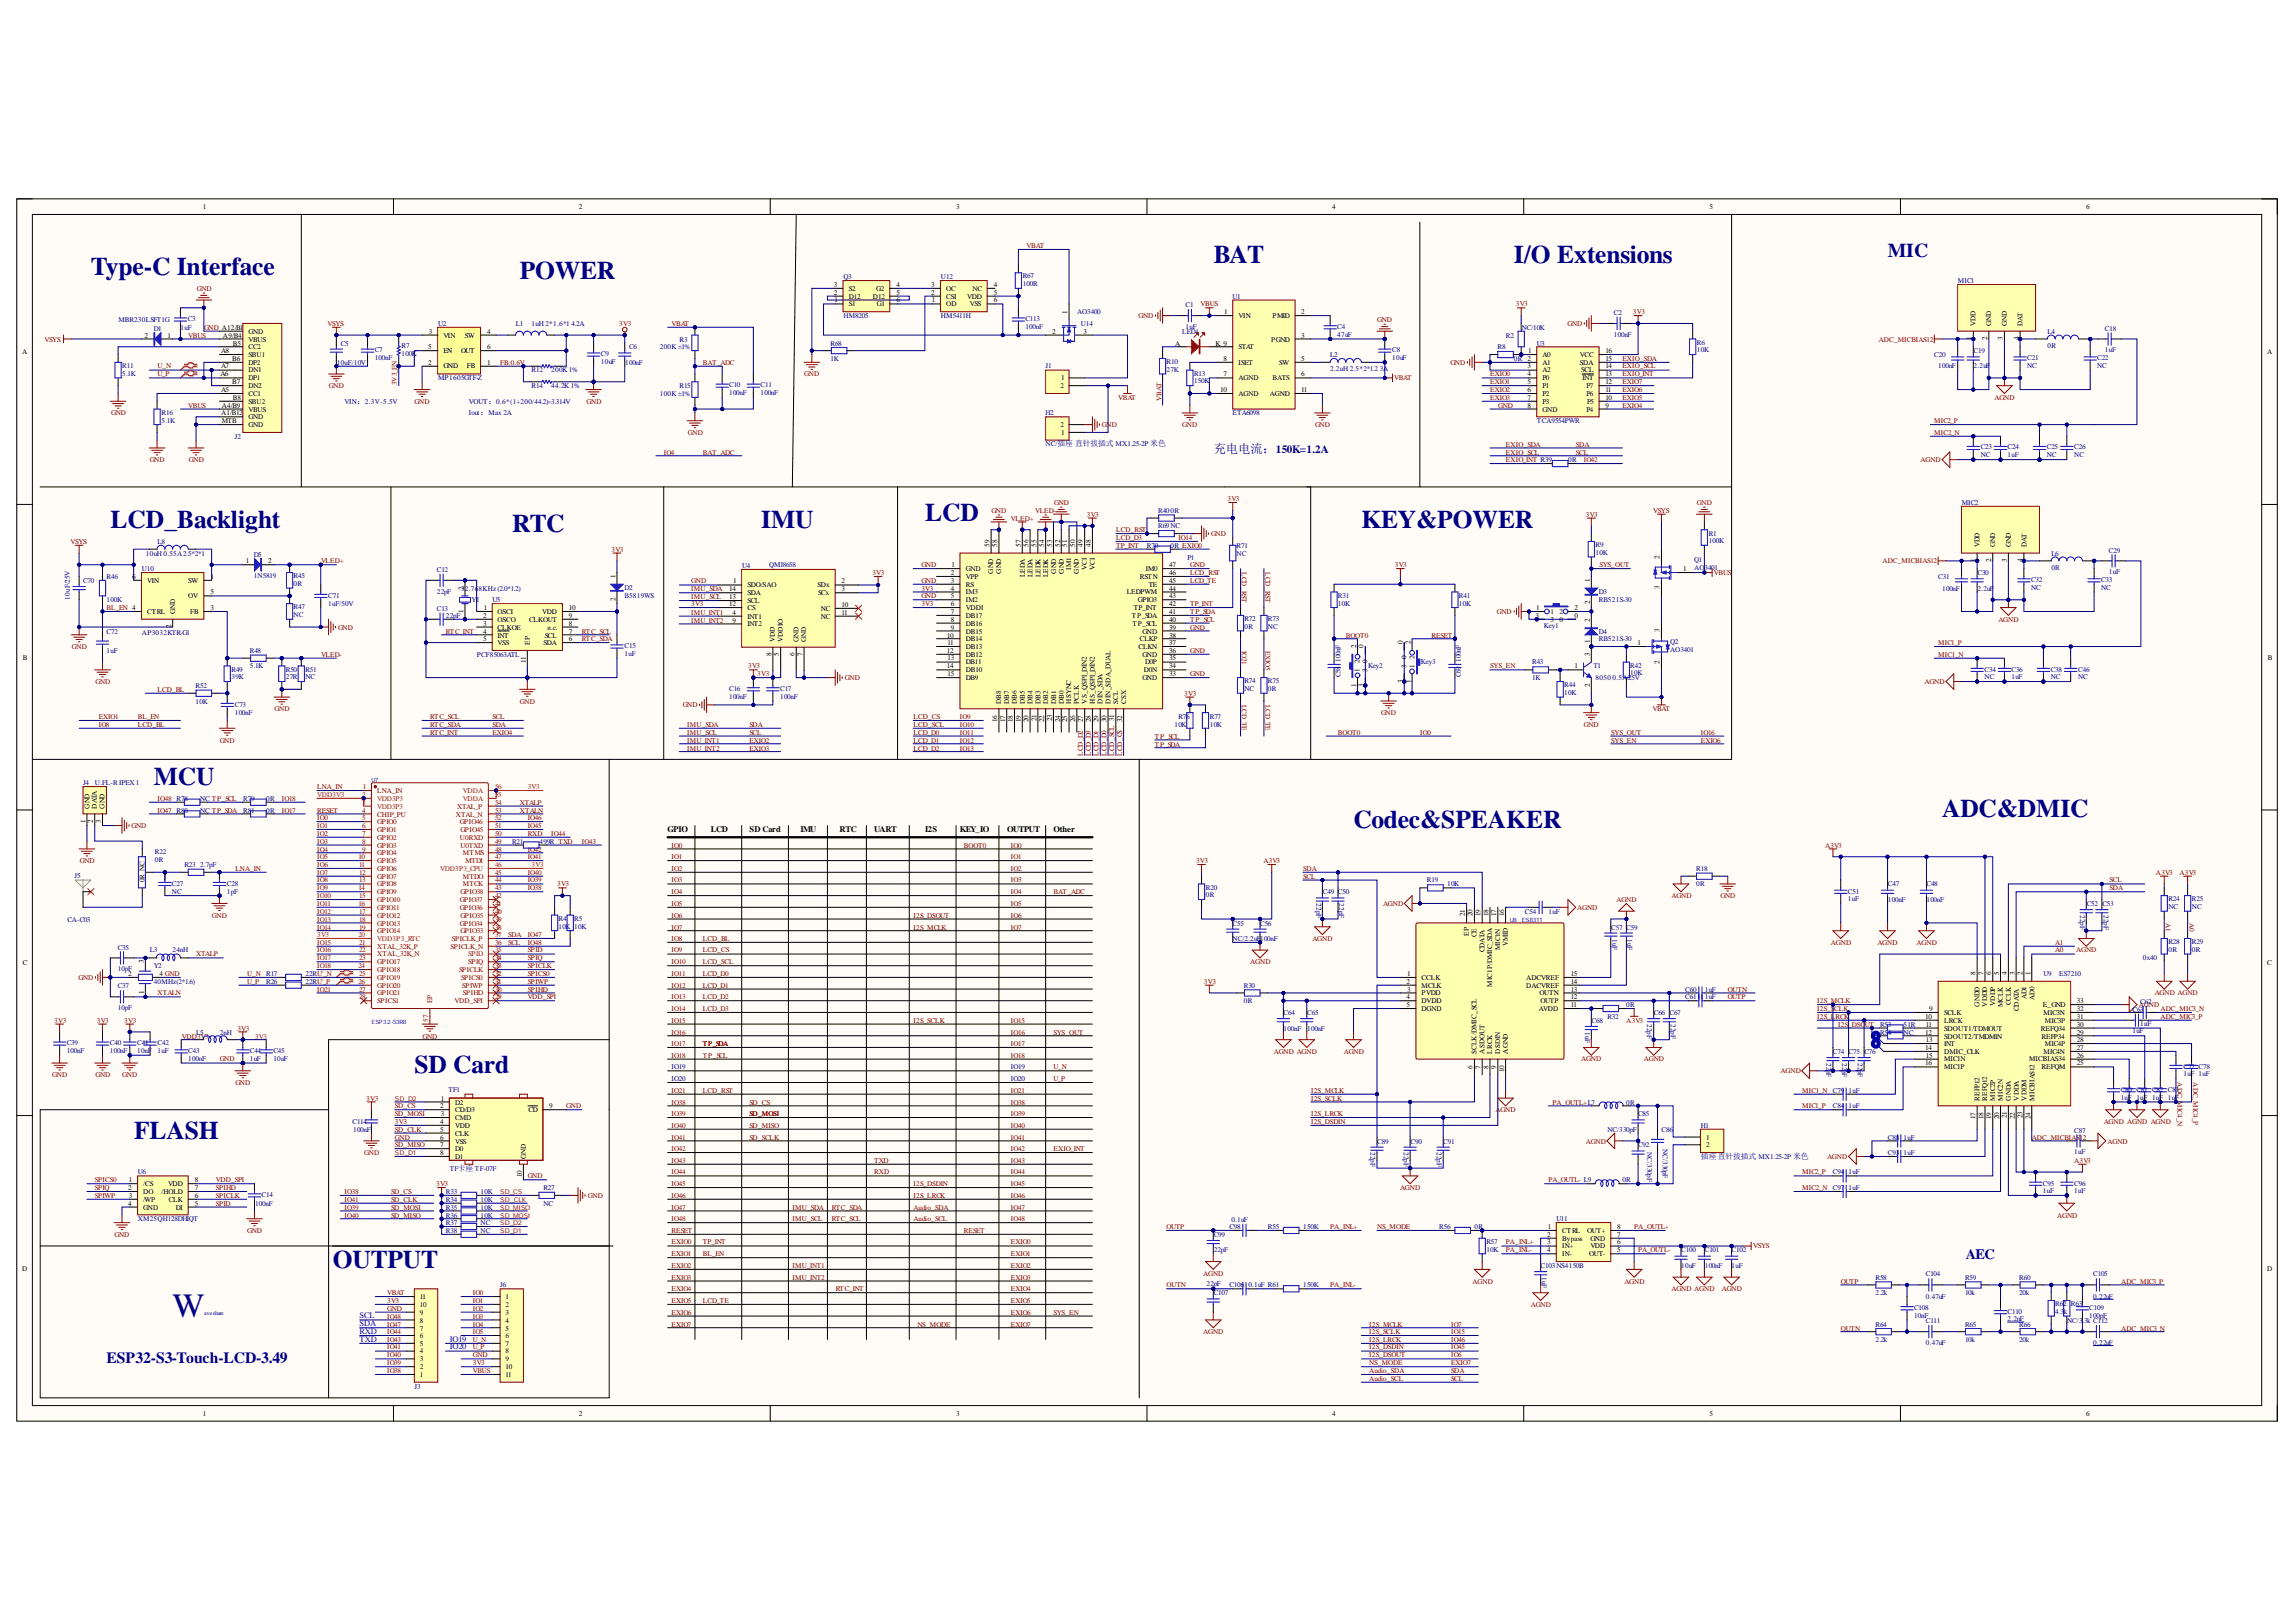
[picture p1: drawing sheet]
<svg xmlns="http://www.w3.org/2000/svg" width="297mm" height="210mm" viewBox="0 0 297 210" stroke-linecap="round" stroke-linejoin="round" font-family="sans-serif">
<defs><g id="words">
<text font-size="4.4" fill="#000080" x="22.3" y="170.4">W</text>
<g font-size="3.3" fill="#000080">
<text x="11.8" y="35.6">Type-C Interface</text>
<text x="157" y="34.1">BAT</text>
<text x="195.8" y="34.1">I/O Extensions</text>
<text x="67.3" y="36.1">POWER</text>
<text x="14.3" y="68.4">LCD_Backlight</text>
<text x="66.2" y="68.9">RTC</text>
<text x="98.5" y="68.4">IMU</text>
<text x="119.7" y="67.4">LCD</text>
<text x="176.1" y="68.4">KEY&amp;POWER</text>
<text x="19.9" y="101.6">MCU</text>
<text x="175.1" y="107.2">Codec&amp;SPEAKER</text>
<text x="251.3" y="105.7">ADC&amp;DMIC</text>
<text x="53.6" y="138.9">SD Card</text>
<text x="17.3" y="147.4">FLASH</text>
<text x="43.1" y="164.1">OUTPUT</text>
</g>
<text font-size="2.5" fill="#000080" x="244.2" y="33.2">MIC</text>
<text font-size="2" fill="#000080" x="13.8" y="176.4">ESP32-S3-Touch-LCD-3.49</text>
<text font-size="1.9" fill="#000080" x="254.3" y="162.9">AEC</text>
<text font-size="1.6" fill="#000080" x="157" y="58.6">充电电流：150K=1.2A</text>
<g font-size="1.1">
<text x="86.4" y="107.6">GPIO</text>
<text x="92" y="107.6">LCD</text>
<text x="97" y="107.6">SD Card</text>
<text x="103.6" y="107.6">IMU</text>
<text x="108.6" y="107.6">RTC</text>
<text x="113.1" y="107.6">UART</text>
<text x="119.7" y="107.6">I2S</text>
<text x="124.2" y="107.6">KEY_IO</text>
<text x="130.3" y="107.6">OUTPUT</text>
<text x="136.3" y="107.6">Other</text>
</g>
<g font-size="1.1" fill="#00f">
<text x="46.5" y="171.6">SDA</text>
<text x="46.5" y="170.6">SCL</text>
<text x="46.5" y="172.6">RXD</text>
<text x="46.5" y="173.6">TXD</text>
<text x="58.2" y="173.6">IO19</text>
<text x="58.2" y="174.6">IO20</text>
</g>
<text font-size="1" fill="#000080" x="220" y="150">插座直针拔插式 MX1.25-2P 米色</text>
<g font-size=".9">
<text x="26.2" y="27.1">1</text>
<text x="74.9" y="27.1">2</text>
<text x="123.7" y="27.1">3</text>
<text x="172.3" y="27.1">4</text>
<text x="221.1" y="27.1">5</text>
<text x="269.9" y="27.1">6</text>
<text x="107.9" y="38.1">2</text>
<text x="107.9" y="37.1">3</text>
<text x="107.9" y="39.1">1</text>
<text x="109.8" y="39.6">S1</text>
<text x="109.8" y="38.6">D12</text>
<text x="109.8" y="37.6">S2</text>
<text x="112.9" y="38.6">D12</text>
<text x="113.4" y="37.6">G2</text>
<text x="113.4" y="39.6">G1</text>
<text x="116" y="37.1">4</text>
<text x="116" y="38.1">5</text>
<text x="116" y="39.1">6</text>
<text x="120.5" y="38.1">2</text>
<text x="120.5" y="37.1">3</text>
<text x="120.6" y="39.1">1</text>
<text x="122.4" y="39.6">OD</text>
<text x="122.4" y="38.6">CSI</text>
<text x="122.4" y="37.6">OC</text>
<text x="125.1" y="38.6">VDD</text>
<text x="125.5" y="39.6">VSS</text>
<text x="125.8" y="37.6">NC</text>
<text x="128.6" y="37.1">4</text>
<text x="128.6" y="38.1">5</text>
<text x="128.6" y="39.1">6</text>
<text x="138.1" y="40.6" transform="rotate(-90 138.1 40.6)">1</text>
<text x="158.4" y="40.7">1</text>
<text x="160.2" y="41.2">VIN</text>
<text x="164.6" y="41.2">PMID</text>
<text x="168.4" y="40.7">2</text>
<text x="2.9" y="45.8">A</text>
<text x="18.7" y="43.7">2</text>
<text x="21.7" y="43.7">1</text>
<text x="28.6" y="47.7">A7</text>
<text x="28.6" y="45.7">A8</text>
<text x="28.8" y="43.7">A9/B4</text>
<text x="30" y="46.7">B6</text>
<text x="30.1" y="44.7">B5</text>
<text x="32.1" y="46.2">SBU1</text>
<text x="32.1" y="43.2">GND</text>
<text x="32.1" y="44.2">VBUS</text>
<text x="32.1" y="45.2">CC2</text>
<text x="32.1" y="47.3">DP2</text>
<text x="55.4" y="45.2">5</text>
<text x="55.4" y="47.3">2</text>
<text x="55.5" y="43.2">3</text>
<text x="57.4" y="45.7">EN</text>
<text x="57.4" y="47.7">GND</text>
<text x="57.4" y="43.7">VIN</text>
<text x="59.6" y="45.7">OUT</text>
<text x="60.2" y="43.7">SW</text>
<text x="60.4" y="47.7">FB</text>
<text x="63" y="43.2">4</text>
<text x="63" y="47.3">1</text>
<text x="63" y="45.2">6</text>
<text x="136.1" y="43.2">2</text>
<text x="140.2" y="43.2">3</text>
<text x="152" y="44.7">A</text>
<text x="157.3" y="44.7">K 9</text>
<text x="158.3" y="46.7">8</text>
<text x="160.2" y="45.2">STAT</text>
<text x="160.2" y="47.3">ISET</text>
<text x="164.5" y="44.2">PGND</text>
<text x="165.5" y="47.3">SW</text>
<text x="168.4" y="46.7">5</text>
<text x="168.4" y="43.7">3</text>
<text x="197.6" y="47.7">3</text>
<text x="197.7" y="45.7">1</text>
<text x="199.6" y="46.2">A0</text>
<text x="199.6" y="47.3">A1</text>
<text x="204.4" y="47.3">SDA</text>
<text x="204.4" y="46.2">VCC</text>
<text x="207.7" y="47.7">14</text>
<text x="207.7" y="46.7">15</text>
<text x="207.7" y="45.7">16</text>
<text x="255.1" y="44" transform="rotate(-90 255.1 44)">1</text>
<text x="255.6" y="42.2" transform="rotate(-90 255.6 42.2)">VDD</text>
<text x="257.1" y="44" transform="rotate(-90 257.1 44)">2</text>
<text x="257.6" y="42.2" transform="rotate(-90 257.6 42.2)">GND</text>
<text x="259.1" y="44" transform="rotate(-90 259.1 44)">3</text>
<text x="259.6" y="42.2" transform="rotate(-90 259.6 42.2)">GND</text>
<text x="261.2" y="44" transform="rotate(-90 261.2 44)">4</text>
<text x="261.7" y="42.2" transform="rotate(-90 261.7 42.2)">DAT</text>
<text x="293.3" y="45.8">A</text>
<text x="28.5" y="48.7">A6</text>
<text x="28.6" y="53.8">A1/B12</text>
<text x="28.6" y="50.7">A5</text>
<text x="28.7" y="52.8">A4/B9</text>
<text x="30" y="49.7">B7</text>
<text x="30.1" y="51.7">B8</text>
<text x="32.1" y="53.3">VBUS</text>
<text x="32.1" y="51.2">CC1</text>
<text x="32.1" y="50.2">DN2</text>
<text x="32.1" y="49.2">DP1</text>
<text x="32.1" y="48.2">DN1</text>
<text x="32.1" y="52.2">SBU2</text>
<text x="137.2" y="50.2">2</text>
<text x="137.3" y="49.2">1</text>
<text x="157.9" y="50.7">10</text>
<text x="158.3" y="48.7">7</text>
<text x="160.2" y="49.2">AGND</text>
<text x="160.2" y="51.2">AGND</text>
<text x="164.3" y="51.2">AGND</text>
<text x="164.6" y="49.2">BATS</text>
<text x="168.4" y="50.7">11</text>
<text x="168.4" y="48.7">6</text>
<text x="197.6" y="48.7">4</text>
<text x="197.6" y="49.7">5</text>
<text x="197.6" y="50.7">6</text>
<text x="197.6" y="51.7">7</text>
<text x="197.6" y="52.8">8</text>
<text x="199.6" y="48.2">A2</text>
<text x="199.6" y="49.2">P0</text>
<text x="199.6" y="50.2">P1</text>
<text x="199.6" y="51.2">P2</text>
<text x="199.6" y="52.2">P3</text>
<text x="199.6" y="53.3">GND</text>
<text x="204.6" y="48.2">SCL</text>
<text x="204.7" y="49.2">INT</text>
<text x="205.2" y="53.3">P4</text>
<text x="205.2" y="51.2">P6</text>
<text x="205.2" y="50.2">P7</text>
<text x="205.3" y="52.2">P5</text>
<text x="207.7" y="52.8">9</text>
<text x="207.7" y="51.7">10</text>
<text x="207.7" y="50.7">11</text>
<text x="207.7" y="49.7">12</text>
<text x="207.7" y="48.7">13</text>
<text x="28.7" y="54.8">MTB</text>
<text x="32.1" y="54.3">GND</text>
<text x="32.1" y="55.3">GND</text>
<text x="137.2" y="55.3">2</text>
<text x="137.3" y="56.3">1</text>
<text x="128" y="70.8" transform="rotate(-90 128 70.8)">59</text>
<text x="129" y="70.8" transform="rotate(-90 129 70.8)">58</text>
<text x="132.1" y="70.8" transform="rotate(-90 132.1 70.8)">57</text>
<text x="133.1" y="70.8" transform="rotate(-90 133.1 70.8)">56</text>
<text x="134.1" y="70.8" transform="rotate(-90 134.1 70.8)">55</text>
<text x="135.1" y="70.8" transform="rotate(-90 135.1 70.8)">54</text>
<text x="136.1" y="70.8" transform="rotate(-90 136.1 70.8)">53</text>
<text x="137.1" y="70.8" transform="rotate(-90 137.1 70.8)">52</text>
<text x="138.1" y="70.8" transform="rotate(-90 138.1 70.8)">51</text>
<text x="139.1" y="70.8" transform="rotate(-90 139.1 70.8)">50</text>
<text x="140.1" y="70.8" transform="rotate(-90 140.1 70.8)">49</text>
<text x="141.1" y="70.8" transform="rotate(-90 141.1 70.8)">48</text>
<text x="256.1" y="70.8" transform="rotate(-90 256.1 70.8)">VDD</text>
<text x="258.1" y="70.8" transform="rotate(-90 258.1 70.8)">GND</text>
<text x="260.1" y="70.8" transform="rotate(-90 260.1 70.8)">GND</text>
<text x="262.2" y="70.8" transform="rotate(-90 262.2 70.8)">DAT</text>
<text x="17.1" y="74.9">6</text>
<text x="19" y="75.4">VIN</text>
<text x="24.4" y="75.4">SW</text>
<text x="24.4" y="77.4">OV</text>
<text x="27.2" y="74.9">1</text>
<text x="27.2" y="76.9">5</text>
<text x="31.8" y="72.9">1</text>
<text x="34.7" y="72.9">2</text>
<text x="60" y="76.3" transform="rotate(-90 60 76.3)">2</text>
<text x="79.6" y="77.8" transform="rotate(-90 79.6 77.8)">2</text>
<text x="79.6" y="74.8" transform="rotate(-90 79.6 74.8)">1</text>
<text x="94.3" y="76.5">14</text>
<text x="94.3" y="77.5">13</text>
<text x="94.8" y="75.5">1</text>
<text x="96.7" y="76">SDO/SAO</text>
<text x="96.7" y="77">SDA</text>
<text x="105.7" y="76">SDx</text>
<text x="105.8" y="77">SCx</text>
<text x="108.9" y="75.5">2</text>
<text x="108.9" y="76.5">3</text>
<text x="123" y="74.4">2</text>
<text x="123" y="75.4">3</text>
<text x="123" y="76.4">4</text>
<text x="123" y="77.4">5</text>
<text x="123.1" y="73.4">1</text>
<text x="125" y="73.9">GND</text>
<text x="125" y="74.9">VPP</text>
<text x="125" y="75.9">RS</text>
<text x="125" y="76.9">IM3</text>
<text x="125" y="77.9">IM2</text>
<text x="128.5" y="74.2" transform="rotate(-90 128.5 74.2)">GND</text>
<text x="129.5" y="74.2" transform="rotate(-90 129.5 74.2)">GND</text>
<text x="132.6" y="74.7" transform="rotate(-90 132.6 74.7)">LEDA</text>
<text x="133.6" y="74.7" transform="rotate(-90 133.6 74.7)">LEDA</text>
<text x="134.6" y="74.7" transform="rotate(-90 134.6 74.7)">LEDK</text>
<text x="135.6" y="74.7" transform="rotate(-90 135.6 74.7)">LEDK</text>
<text x="136.6" y="74.2" transform="rotate(-90 136.6 74.2)">GND</text>
<text x="137.6" y="74.2" transform="rotate(-90 137.6 74.2)">GND</text>
<text x="138.6" y="73.7" transform="rotate(-90 138.6 73.7)">IM1</text>
<text x="139.6" y="74.2" transform="rotate(-90 139.6 74.2)">GND</text>
<text x="140.6" y="73.8" transform="rotate(-90 140.6 73.8)">VCI</text>
<text x="141.6" y="73.8" transform="rotate(-90 141.6 73.8)">VCI</text>
<text x="145.8" y="76.9">LEDPWM</text>
<text x="147.2" y="77.9">GPIO3</text>
<text x="147.5" y="74.9">RSTN</text>
<text x="148.2" y="73.9">IM0</text>
<text x="148.6" y="75.9">TE</text>
<text x="151.3" y="77.4">43</text>
<text x="151.3" y="76.4">44</text>
<text x="151.3" y="75.4">45</text>
<text x="151.3" y="74.4">46</text>
<text x="151.3" y="73.4">47</text>
<text x="205.7" y="75.3" transform="rotate(-90 205.7 75.3)">1</text>
<text x="214.7" y="76.2" transform="rotate(-90 214.7 76.2)">3</text>
<text x="214.7" y="72.3" transform="rotate(-90 214.7 72.3)">2</text>
<text x="217.8" y="73.9">1</text>
<text x="255.6" y="72.7" transform="rotate(-90 255.6 72.7)">1</text>
<text x="257.6" y="72.8" transform="rotate(-90 257.6 72.8)">2</text>
<text x="259.6" y="72.8" transform="rotate(-90 259.6 72.8)">3</text>
<text x="261.7" y="72.8" transform="rotate(-90 261.7 72.8)">4</text>
<text x="19" y="79.5">CTRL</text>
<text x="22.2" y="81.3" transform="rotate(-90 22.2 81.3)">2</text>
<text x="22.7" y="79.5" transform="rotate(-90 22.7 79.5)">GND</text>
<text x="24.6" y="79.5">FB</text>
<text x="27.2" y="79">3</text>
<text x="60" y="79.3" transform="rotate(-90 60 79.3)">1</text>
<text x="62.5" y="80">2</text>
<text x="62.5" y="81">3</text>
<text x="62.5" y="82">4</text>
<text x="62.5" y="83">5</text>
<text x="62.6" y="79">1</text>
<text x="64.4" y="79.5">OSCI</text>
<text x="64.4" y="80.5">OSCO</text>
<text x="64.4" y="81.5">CLKOE</text>
<text x="64.4" y="82.5">INT</text>
<text x="64.4" y="83.5">VSS</text>
<text x="68.4" y="80.5">CLKOUT</text>
<text x="68.5" y="83.4" transform="rotate(-90 68.5 83.4)">EP</text>
<text x="70.1" y="79.5">VDD</text>
<text x="70.3" y="83.5">SDA</text>
<text x="70.5" y="82.5">SCL</text>
<text x="70.8" y="81.5">n.c.</text>
<text x="73.6" y="83">6</text>
<text x="73.6" y="82">7</text>
<text x="73.6" y="81">8</text>
<text x="73.6" y="80">9</text>
<text x="73.6" y="79">10</text>
<text x="94.3" y="78.4">12</text>
<text x="94.8" y="79.5">4</text>
<text x="94.8" y="80.6">9</text>
<text x="96.7" y="78">SCL</text>
<text x="96.7" y="79">CS</text>
<text x="96.7" y="80.1">INT1</text>
<text x="96.7" y="81.1">INT2</text>
<text x="100.3" y="83.1" transform="rotate(-90 100.3 83.1)">VDD</text>
<text x="101.3" y="83.1" transform="rotate(-90 101.3 83.1)">VDDIO</text>
<text x="103.3" y="83.1" transform="rotate(-90 103.3 83.1)">GND</text>
<text x="104.3" y="83.1" transform="rotate(-90 104.3 83.1)">GND</text>
<text x="106.2" y="79">NC</text>
<text x="106.2" y="80.1">NC</text>
<text x="108.9" y="78.5">10</text>
<text x="108.9" y="79.5">11</text>
<text x="122.5" y="82.5">10</text>
<text x="122.6" y="83.5">11</text>
<text x="123" y="78.4">6</text>
<text x="123" y="79.5">7</text>
<text x="123" y="80.5">8</text>
<text x="123" y="81.5">9</text>
<text x="125" y="79">VDDI</text>
<text x="125" y="80">DB17</text>
<text x="125" y="81">DB16</text>
<text x="125" y="82">DB15</text>
<text x="125" y="83">DB14</text>
<text x="146.4" y="80">TP_SDA</text>
<text x="146.5" y="81">TP_SCL</text>
<text x="146.7" y="79">TP_INT</text>
<text x="147.5" y="83">CLKP</text>
<text x="147.8" y="82">GND</text>
<text x="151.3" y="83.5">37</text>
<text x="151.3" y="82.5">38</text>
<text x="151.3" y="81.5">39</text>
<text x="151.3" y="80.5">40</text>
<text x="151.3" y="79.5">41</text>
<text x="151.3" y="78.4">42</text>
<text x="175.5" y="83.9" transform="rotate(-90 175.5 83.9)">2</text>
<text x="176.4" y="83.9" transform="rotate(-90 176.4 83.9)">0</text>
<text x="181.5" y="83.3" transform="rotate(-90 181.5 83.3)">0</text>
<text x="182.5" y="83.3" transform="rotate(-90 182.5 83.3)">2</text>
<text x="198.6" y="80">3</text>
<text x="198.7" y="79">1</text>
<text x="200.6" y="79.5">1</text>
<text x="200.6" y="80.5">3</text>
<text x="201.8" y="79.5">2</text>
<text x="201.8" y="80.5">0</text>
<text x="203.7" y="79">2</text>
<text x="203.7" y="80">0</text>
<text x="205.7" y="83.3" transform="rotate(-90 205.7 83.3)">1</text>
<text x="205.7" y="80.5" transform="rotate(-90 205.7 80.5)">2</text>
<text x="205.7" y="78.2" transform="rotate(-90 205.7 78.2)">2</text>
<text x="211.8" y="83.5">1</text>
<text x="214.7" y="81.8" transform="rotate(-90 214.7 81.8)">3</text>
<text x="3" y="85.4">B</text>
<text x="68" y="85.8" transform="rotate(-90 68 85.8)">11</text>
<text x="99.8" y="85" transform="rotate(-90 99.8 85)">8</text>
<text x="100.8" y="85" transform="rotate(-90 100.8 85)">5</text>
<text x="102.8" y="85" transform="rotate(-90 102.8 85)">6</text>
<text x="103.8" y="85" transform="rotate(-90 103.8 85)">7</text>
<text x="122.5" y="84.5">12</text>
<text x="122.5" y="86.5">14</text>
<text x="122.6" y="85.5">13</text>
<text x="122.6" y="87.5">15</text>
<text x="125" y="84">DB13</text>
<text x="125" y="85">DB12</text>
<text x="125" y="86">DB11</text>
<text x="125" y="87">DB10</text>
<text x="125" y="88">DB9</text>
<text x="147.3" y="84">CLKN</text>
<text x="147.8" y="88">GND</text>
<text x="147.8" y="85">GND</text>
<text x="148" y="87">D0N</text>
<text x="148.1" y="86">D0P</text>
<text x="151.3" y="87.5">33</text>
<text x="151.3" y="86.5">34</text>
<text x="151.3" y="85.5">35</text>
<text x="151.3" y="84.5">36</text>
<text x="175.5" y="88.8" transform="rotate(-90 175.5 88.8)">1</text>
<text x="175.9" y="87" transform="rotate(-90 175.9 87)">1</text>
<text x="175.9" y="85.8" transform="rotate(-90 175.9 85.8)">2</text>
<text x="176.4" y="88.8" transform="rotate(-90 176.4 88.8)">3</text>
<text x="176.9" y="87" transform="rotate(-90 176.9 87)">3</text>
<text x="176.9" y="85.8" transform="rotate(-90 176.9 85.8)">0</text>
<text x="181.5" y="88.3" transform="rotate(-90 181.5 88.3)">3</text>
<text x="182" y="86.5" transform="rotate(-90 182 86.5)">3</text>
<text x="182" y="85.3" transform="rotate(-90 182 85.3)">0</text>
<text x="182.5" y="88.3" transform="rotate(-90 182.5 88.3)">1</text>
<text x="183" y="86.5" transform="rotate(-90 183 86.5)">1</text>
<text x="183" y="85.3" transform="rotate(-90 183 85.3)">2</text>
<text x="203.7" y="86.5">1</text>
<text x="205.7" y="88.9" transform="rotate(-90 205.7 88.9)">2</text>
<text x="205.7" y="84.9" transform="rotate(-90 205.7 84.9)">3</text>
<text x="214.7" y="85.9" transform="rotate(-90 214.7 85.9)">2</text>
<text x="293.4" y="85.4">B</text>
<text x="129" y="93.4" transform="rotate(-90 129 93.4)">16</text>
<text x="129.5" y="91" transform="rotate(-90 129.5 91)">DB8</text>
<text x="130" y="93.4" transform="rotate(-90 130 93.4)">17</text>
<text x="130.5" y="91" transform="rotate(-90 130.5 91)">DB7</text>
<text x="131" y="93.4" transform="rotate(-90 131 93.4)">18</text>
<text x="131.6" y="91" transform="rotate(-90 131.6 91)">DB6</text>
<text x="132.1" y="93.4" transform="rotate(-90 132.1 93.4)">19</text>
<text x="132.6" y="91" transform="rotate(-90 132.6 91)">DB5</text>
<text x="133.1" y="93.4" transform="rotate(-90 133.1 93.4)">20</text>
<text x="133.6" y="91" transform="rotate(-90 133.6 91)">DB4</text>
<text x="134.1" y="93.3" transform="rotate(-90 134.1 93.3)">21</text>
<text x="134.6" y="91" transform="rotate(-90 134.6 91)">DB3</text>
<text x="135.1" y="93.4" transform="rotate(-90 135.1 93.4)">22</text>
<text x="135.6" y="91" transform="rotate(-90 135.6 91)">DB2</text>
<text x="136.1" y="93.3" transform="rotate(-90 136.1 93.3)">23</text>
<text x="136.6" y="91" transform="rotate(-90 136.6 91)">DB1</text>
<text x="137.1" y="93.4" transform="rotate(-90 137.1 93.4)">24</text>
<text x="137.6" y="91" transform="rotate(-90 137.6 91)">DB0</text>
<text x="138.1" y="93.4" transform="rotate(-90 138.1 93.4)">25</text>
<text x="138.6" y="91" transform="rotate(-90 138.6 91)">HSYNC</text>
<text x="139.1" y="93.4" transform="rotate(-90 139.1 93.4)">26</text>
<text x="139.6" y="91" transform="rotate(-90 139.6 91)">PCLK</text>
<text x="140.1" y="93.4" transform="rotate(-90 140.1 93.4)">27</text>
<text x="140.6" y="91" transform="rotate(-90 140.6 91)">VS_QSPI_DIN2</text>
<text x="141.1" y="93.4" transform="rotate(-90 141.1 93.4)">28</text>
<text x="141.6" y="91" transform="rotate(-90 141.6 91)">HS_QSPI_DIN2</text>
<text x="142.1" y="93.4" transform="rotate(-90 142.1 93.4)">29</text>
<text x="142.6" y="91" transform="rotate(-90 142.6 91)">DIN_SDA</text>
<text x="143.1" y="93.4" transform="rotate(-90 143.1 93.4)">30</text>
<text x="143.7" y="91" transform="rotate(-90 143.7 91)">DIN_SDA_DUAL</text>
<text x="144.7" y="91" transform="rotate(-90 144.7 91)">SCL</text>
<text x="145.2" y="93.4" transform="rotate(-90 145.2 93.4)">32</text>
<text x="145.7" y="91" transform="rotate(-90 145.7 91)">CSX</text>
<text x="11.1" y="106.5" transform="rotate(-90 11.1 106.5)">1</text>
<text x="11.6" y="104.6" transform="rotate(-90 11.6 104.6)">GND</text>
<text x="12" y="106.5" transform="rotate(-90 12 106.5)">2</text>
<text x="12.5" y="104.6" transform="rotate(-90 12.5 104.6)">DATA</text>
<text x="13" y="106.5" transform="rotate(-90 13 106.5)">3</text>
<text x="13.5" y="104.6" transform="rotate(-90 13.5 104.6)">GND</text>
<text x="18.7" y="114.2" transform="rotate(-90 18.7 114.2)">0R NC</text>
<text x="189.5" y="118.6" transform="rotate(-90 189.5 118.6)">21</text>
<text x="190.5" y="118.6" transform="rotate(-90 190.5 118.6)">20</text>
<text x="191.5" y="118.6" transform="rotate(-90 191.5 118.6)">19</text>
<text x="192.5" y="118.6" transform="rotate(-90 192.5 118.6)">18</text>
<text x="193.6" y="118.6" transform="rotate(-90 193.6 118.6)">17</text>
<text x="194.6" y="118.6" transform="rotate(-90 194.6 118.6)">16</text>
<text x="3" y="124.9">C</text>
<text x="18.6" y="124.7" transform="rotate(-90 18.6 124.7)">3</text>
<text x="190" y="121.1" transform="rotate(-90 190 121.1)">EP</text>
<text x="191" y="121.3" transform="rotate(-90 191 121.3)">CE</text>
<text x="192" y="123.2" transform="rotate(-90 192 123.2)">CDATA</text>
<text x="194.1" y="123" transform="rotate(-90 194.1 123)">MIC1N</text>
<text x="195.1" y="122.5" transform="rotate(-90 195.1 122.5)">VMID</text>
<text x="293.3" y="124.9">C</text>
<text x="16.6" y="126.3">2</text>
<text x="18.6" y="128.7" transform="rotate(-90 18.6 128.7)">1</text>
<text x="20.6" y="126.3">4 GND</text>
<text x="182" y="127.3">2</text>
<text x="182" y="129.3">4</text>
<text x="182" y="130.3">5</text>
<text x="182.1" y="126.3">1</text>
<text x="182.1" y="128.3">3</text>
<text x="183.9" y="126.8">CCLK</text>
<text x="183.9" y="127.8">MCLK</text>
<text x="183.9" y="128.8">PVDD</text>
<text x="183.9" y="129.8">DVDD</text>
<text x="183.9" y="130.9">DGND</text>
<text x="193.1" y="127.7" transform="rotate(-90 193.1 127.7)">MIC1P/DMIC_SDA</text>
<text x="197.5" y="127.8">DACVREF</text>
<text x="197.5" y="126.8">ADCVREF</text>
<text x="199.1" y="130.9">AVDD</text>
<text x="199.1" y="128.8">OUTN</text>
<text x="199.3" y="129.8">OUTP</text>
<text x="203.2" y="130.3">11</text>
<text x="203.2" y="129.3">12</text>
<text x="203.2" y="128.3">13</text>
<text x="203.2" y="127.3">14</text>
<text x="203.2" y="126.3">15</text>
<text x="249.1" y="131.9">10</text>
<text x="249.6" y="130.9">9</text>
<text x="251.5" y="131.4">SCLK</text>
<text x="255.6" y="126.2" transform="rotate(-90 255.6 126.2)">8</text>
<text x="256.1" y="130.3" transform="rotate(-90 256.1 130.3)">GNDD</text>
<text x="256.6" y="126.2" transform="rotate(-90 256.6 126.2)">7</text>
<text x="257.1" y="130.3" transform="rotate(-90 257.1 130.3)">VDDD</text>
<text x="257.6" y="126.2" transform="rotate(-90 257.6 126.2)">6</text>
<text x="258.1" y="130.2" transform="rotate(-90 258.1 130.2)">VDDP</text>
<text x="258.6" y="126.2" transform="rotate(-90 258.6 126.2)">5</text>
<text x="259.1" y="130.3" transform="rotate(-90 259.1 130.3)">MCLK</text>
<text x="259.6" y="126.2" transform="rotate(-90 259.6 126.2)">4</text>
<text x="260.1" y="130.1" transform="rotate(-90 260.1 130.1)">CCLK</text>
<text x="260.7" y="126.2" transform="rotate(-90 260.7 126.2)">3</text>
<text x="261.2" y="130.9" transform="rotate(-90 261.2 130.9)">CDATA</text>
<text x="261.7" y="126.2" transform="rotate(-90 261.7 126.2)">2</text>
<text x="262.2" y="129.3" transform="rotate(-90 262.2 129.3)">AD1</text>
<text x="262.7" y="126.2" transform="rotate(-90 262.7 126.2)">1</text>
<text x="263.2" y="129.4" transform="rotate(-90 263.2 129.4)">AD0</text>
<text x="264.3" y="130.3">E_GND</text>
<text x="264.4" y="131.4">MIC3N</text>
<text x="268.7" y="131.9">31</text>
<text x="268.7" y="130.9">32</text>
<text x="268.7" y="129.8">33</text>
<text x="191" y="136.3" transform="rotate(-90 191 136.3)">SCLK/DMIC_SCL</text>
<text x="192" y="136.3" transform="rotate(-90 192 136.3)">ASDOUT</text>
<text x="193.1" y="136.3" transform="rotate(-90 193.1 136.3)">LRCK</text>
<text x="194.1" y="136.3" transform="rotate(-90 194.1 136.3)">DSDIN</text>
<text x="195.1" y="136.3" transform="rotate(-90 195.1 136.3)">AGND</text>
<text x="249.1" y="133.9">12</text>
<text x="249.1" y="135.8">14</text>
<text x="249.1" y="137.9">16</text>
<text x="249.1" y="132.9">11</text>
<text x="249.1" y="134.9">13</text>
<text x="249.1" y="136.9">15</text>
<text x="251.5" y="132.4">LRCK</text>
<text x="251.5" y="133.4">SDOUT1/TDMOUT</text>
<text x="251.5" y="134.4">SDOUT2/TMDMIN</text>
<text x="251.5" y="135.4">INT</text>
<text x="251.5" y="136.3">DMIC_CLK</text>
<text x="251.5" y="137.4">MIC1N</text>
<text x="262.5" y="137.4">MICBIAS34</text>
<text x="264" y="133.4">REFQ34</text>
<text x="264.1" y="134.4">REFP34</text>
<text x="264.4" y="136.3">MIC4N</text>
<text x="264.5" y="135.4">MIC4P</text>
<text x="264.5" y="132.4">MIC3P</text>
<text x="268.7" y="137.9">25</text>
<text x="268.7" y="136.9">26</text>
<text x="268.7" y="135.8">27</text>
<text x="268.7" y="134.9">28</text>
<text x="268.7" y="133.9">29</text>
<text x="268.7" y="132.9">30</text>
<text x="56.9" y="143.4">2</text>
<text x="57" y="142.4">1</text>
<text x="58.9" y="142.9">D2</text>
<text x="58.9" y="144">CD/D3</text>
<text x="68.4" y="144">CD</text>
<text x="71.1" y="143.4">9</text>
<text x="190.5" y="138.3" transform="rotate(-90 190.5 138.3)">6</text>
<text x="191.5" y="138.3" transform="rotate(-90 191.5 138.3)">7</text>
<text x="192.5" y="138.3" transform="rotate(-90 192.5 138.3)">8</text>
<text x="193.6" y="138.3" transform="rotate(-90 193.6 138.3)">9</text>
<text x="194.6" y="138.7" transform="rotate(-90 194.6 138.7)">10</text>
<text x="251.5" y="138.4">MIC1P</text>
<text x="256.1" y="142.4" transform="rotate(-90 256.1 142.4)">REFP12</text>
<text x="257.1" y="142.4" transform="rotate(-90 257.1 142.4)">REFQ12</text>
<text x="258.1" y="142.4" transform="rotate(-90 258.1 142.4)">MIC2P</text>
<text x="259.1" y="142.4" transform="rotate(-90 259.1 142.4)">MIC2N</text>
<text x="260.1" y="142.4" transform="rotate(-90 260.1 142.4)">GNDA</text>
<text x="261.2" y="142.4" transform="rotate(-90 261.2 142.4)">VDDA</text>
<text x="262.2" y="142.4" transform="rotate(-90 262.2 142.4)">VDDM</text>
<text x="263.2" y="142.4" transform="rotate(-90 263.2 142.4)">MICBIAS12</text>
<text x="264.1" y="138.4">REFQM</text>
<text x="56.9" y="145.5">4</text>
<text x="56.9" y="146.5">5</text>
<text x="56.9" y="147.5">6</text>
<text x="56.9" y="148.4">7</text>
<text x="56.9" y="149.4">8</text>
<text x="57" y="144.5">3</text>
<text x="58.9" y="145">CMD</text>
<text x="58.9" y="146">VDD</text>
<text x="58.9" y="147">CLK</text>
<text x="58.9" y="148">VSS</text>
<text x="58.9" y="148.9">D0</text>
<text x="58.9" y="150">D1</text>
<text x="68" y="150" transform="rotate(-90 68 150)">GND</text>
<text x="220.7" y="147.5">1</text>
<text x="220.7" y="148.4">2</text>
<text x="255.6" y="144.8" transform="rotate(-90 255.6 144.8)">17</text>
<text x="256.6" y="144.8" transform="rotate(-90 256.6 144.8)">18</text>
<text x="257.6" y="144.8" transform="rotate(-90 257.6 144.8)">19</text>
<text x="258.6" y="144.8" transform="rotate(-90 258.6 144.8)">20</text>
<text x="259.6" y="144.7" transform="rotate(-90 259.6 144.7)">21</text>
<text x="260.7" y="144.8" transform="rotate(-90 260.7 144.8)">22</text>
<text x="261.7" y="144.7" transform="rotate(-90 261.7 144.7)">23</text>
<text x="262.7" y="144.8" transform="rotate(-90 262.7 144.8)">24</text>
<text x="16.6" y="154">2</text>
<text x="16.7" y="153">1</text>
<text x="16.7" y="155">3</text>
<text x="18.5" y="153.5">/CS</text>
<text x="18.5" y="154.5">DO</text>
<text x="18.5" y="155.5">/WP</text>
<text x="20.9" y="154.5">/HOLD</text>
<text x="21.7" y="153.5">VDD</text>
<text x="21.8" y="155.5">CLK</text>
<text x="25.2" y="155">6</text>
<text x="25.2" y="154">7</text>
<text x="25.2" y="153">8</text>
<text x="67.5" y="152.3" transform="rotate(-90 67.5 152.3)">10</text>
<text x="16.6" y="156">4</text>
<text x="18.5" y="156.5">GND</text>
<text x="22.8" y="156.5">DI</text>
<text x="25.2" y="156">5</text>
<text x="200.2" y="160.1">2</text>
<text x="200.2" y="161">3</text>
<text x="200.2" y="159.1">1</text>
<text x="202.1" y="159.6">CTRL</text>
<text x="202.1" y="160.6">Bypass</text>
<text x="202.1" y="161.5">IN+</text>
<text x="205.3" y="159.6">OUT+</text>
<text x="205.7" y="161.5">VDD</text>
<text x="205.7" y="160.6">GND</text>
<text x="209.2" y="161">6</text>
<text x="209.2" y="160.1">7</text>
<text x="209.2" y="159.1">8</text>
<text x="2.9" y="164.5">D</text>
<text x="200.2" y="162">4</text>
<text x="202.1" y="162.5">IN-</text>
<text x="205.6" y="162.5">OUT-</text>
<text x="209.2" y="162">5</text>
<text x="293.3" y="164.5">D</text>
<text x="54.3" y="173.1">6</text>
<text x="54.3" y="172.2">7</text>
<text x="54.3" y="171.2">8</text>
<text x="54.3" y="170.2">9</text>
<text x="54.3" y="169.1">10</text>
<text x="54.3" y="168.1">11</text>
<text x="65.4" y="168.1">1</text>
<text x="65.4" y="169.1">2</text>
<text x="65.4" y="170.2">3</text>
<text x="65.4" y="171.2">4</text>
<text x="65.4" y="172.2">5</text>
<text x="65.4" y="173.1">6</text>
<text x="54.3" y="178.2">1</text>
<text x="54.3" y="177.2">2</text>
<text x="54.3" y="176.2">3</text>
<text x="54.3" y="175.1">4</text>
<text x="54.3" y="174.1">5</text>
<text x="65.4" y="174.1">7</text>
<text x="65.4" y="175.1">8</text>
<text x="65.4" y="176.2">9</text>
<text x="65.4" y="177.2">10</text>
<text x="65.4" y="178.2">11</text>
<text x="26.2" y="183.3">1</text>
<text x="74.9" y="183.3">2</text>
<text x="123.7" y="183.3">3</text>
<text x="172.3" y="183.3">4</text>
<text x="221.1" y="183.3">5</text>
<text x="269.9" y="183.3">6</text>
</g>
<g font-size=".9" fill="#800000">
<text x="132.8" y="32.1">VBAT</text>
<text x="25.5" y="37.6">GND</text>
<text x="147.3" y="41.2">GND</text>
<text x="155.3" y="39.6">VBUS</text>
<text x="178.2" y="41.7">GND</text>
<text x="196.1" y="39.6">3V3</text>
<text x="211.2" y="40.7">3V3</text>
<text x="5.8" y="44.2">VSYS</text>
<text x="20.4" y="47.7">U_N</text>
<text x="24.4" y="43.7">VBUS</text>
<text x="26.4" y="42.7">GND A12/B1</text>
<text x="42.4" y="42.2">VSYS</text>
<text x="64.7" y="47.3">FB:0.6V</text>
<text x="80.1" y="42.2">3V3</text>
<text x="86.9" y="42.2">VBAT</text>
<text x="90.9" y="47.3">BAT_ADC</text>
<text x="187.6" y="47.3">GND</text>
<text x="202.8" y="42.2">GND</text>
<text x="209.9" y="47.7">EXIO_SCL</text>
<text x="209.9" y="46.7">EXIO_SDA</text>
<text x="243.1" y="44.2">ADC_MICBIAS12</text>
<text x="14.4" y="53.8">GND</text>
<text x="20.4" y="48.7">U_P</text>
<text x="24.4" y="52.8">VBUS</text>
<text x="42.6" y="50.2">GND</text>
<text x="51.4" y="49.9" transform="rotate(-90 51.4 49.9)">3V3_EN</text>
<text x="53.6" y="52.2">GND</text>
<text x="75.9" y="52.2">GND</text>
<text x="104.1" y="48.7">GND</text>
<text x="144.7" y="51.7">VBAT</text>
<text x="150.2" y="51.9" transform="rotate(-90 150.2 51.9)">VBAT</text>
<text x="180.4" y="49.2">VBAT</text>
<text x="192.8" y="49.7">EXIO1</text>
<text x="192.8" y="50.7">EXIO2</text>
<text x="192.8" y="51.7">EXIO3</text>
<text x="192.8" y="48.7">EXIO0</text>
<text x="193.8" y="52.8">GND</text>
<text x="209.9" y="49.7">EXIO7</text>
<text x="209.9" y="50.7">EXIO6</text>
<text x="209.9" y="51.7">EXIO5</text>
<text x="209.9" y="52.8">EXIO4</text>
<text x="209.9" y="48.7">EXIO_INT</text>
<text x="258" y="51.7">AGND</text>
<text x="19.4" y="59.9">GND</text>
<text x="24.4" y="59.9">GND</text>
<text x="85.9" y="58.8">IO4</text>
<text x="89" y="56.3">GND</text>
<text x="90.9" y="58.8">BAT_ADC</text>
<text x="142.6" y="55.3">GND</text>
<text x="153" y="55.3">GND</text>
<text x="170.1" y="55.3">GND</text>
<text x="194.8" y="57.8">EXIO_SDA</text>
<text x="194.8" y="58.8">EXIO_SCL</text>
<text x="194.8" y="59.9">EXIO_INT R39</text>
<text x="203.9" y="57.8">SDA</text>
<text x="203.9" y="58.8">SCL</text>
<text x="204.9" y="59.9">IO42</text>
<text x="248.5" y="59.9">AGND</text>
<text x="250.2" y="54.8">MIC2_P</text>
<text x="250.2" y="56.3">MIC2_N</text>
<text x="136.4" y="65.3">GND</text>
<text x="158.8" y="64.8">3V3</text>
<text x="219.5" y="65.3">GND</text>
<text x="9.1" y="70.4">VSYS</text>
<text x="79.1" y="71.4">3V3</text>
<text x="128.3" y="66.4">GND</text>
<text x="130.8" y="67.4">VLED+</text>
<text x="133.9" y="66.4">VLED-</text>
<text x="140.6" y="66.9">3V3</text>
<text x="144.4" y="69.9">LCD_D3</text>
<text x="144.4" y="68.9">LCD_RST</text>
<text x="144.4" y="70.9">TP_INT</text>
<text x="152.4" y="69.9">IO14</text>
<text x="156.7" y="69.4">GND</text>
<text x="205.2" y="66.9">3V3</text>
<text x="213.9" y="66.4">VSYS</text>
<text x="41.5" y="72.9">VLED+</text>
<text x="89.4" y="75.5">GND</text>
<text x="89.4" y="76.5">IMU_SDA</text>
<text x="89.4" y="77.5">IMU_SCL</text>
<text x="112.9" y="74.4">3V3</text>
<text x="119.2" y="73.4">GND</text>
<text x="119.2" y="75.4">GND</text>
<text x="119.2" y="76.4">3V3</text>
<text x="119.2" y="77.4">GND</text>
<text x="154" y="74.4">LCD_RST</text>
<text x="154" y="75.4">LCD_TE</text>
<text x="154" y="73.4">GND</text>
<text x="160.7" y="74.1" transform="rotate(90 160.7 74.1)">LCD_RST</text>
<text x="163.7" y="74.1" transform="rotate(90 163.7 74.1)">LCD_RST</text>
<text x="180.5" y="73.4">3V3</text>
<text x="206.9" y="73.4">SYS_OUT</text>
<text x="221.7" y="74.4">VBUS</text>
<text x="243.6" y="72.9">ADC_MICBIAS12</text>
<text x="13.8" y="79">BL_EN 4</text>
<text x="43.7" y="81.5">GND</text>
<text x="57.7" y="82">RTC_INT</text>
<text x="75.3" y="82">RTC_SCL</text>
<text x="75.3" y="83">RTC_SDA</text>
<text x="89.4" y="78.4">3V3</text>
<text x="89.4" y="79.5">IMU_INT1</text>
<text x="89.4" y="80.6">IMU_INT2</text>
<text x="119.2" y="78.4">3V3</text>
<text x="154" y="78.4">TP_INT</text>
<text x="154" y="79.5">TP_SDA</text>
<text x="154" y="80.5">TP_SCL</text>
<text x="154" y="81.5">GND</text>
<text x="174.1" y="82.5">BOOT0</text>
<text x="185.2" y="82.5">RESET</text>
<text x="193.6" y="79.5">GND</text>
<text x="250.8" y="83.5">MIC1_P</text>
<text x="258.5" y="80.5">AGND</text>
<text x="9.3" y="84">GND</text>
<text x="12.4" y="88.5">GND</text>
<text x="20.4" y="89.5">LCD_BL</text>
<text x="41.5" y="85">VLED-</text>
<text x="96.8" y="86.5">3V3</text>
<text x="98" y="87.5">3V3</text>
<text x="109.3" y="88">GND</text>
<text x="154" y="84.5">GND</text>
<text x="154" y="87.5">GND</text>
<text x="160.7" y="84.2" transform="rotate(90 160.7 84.2)">IO21</text>
<text x="163.7" y="84.2" transform="rotate(90 163.7 84.2)">EXIO5</text>
<text x="192.8" y="86.5">SYS_EN</text>
<text x="249" y="88.5">AGND</text>
<text x="250.8" y="85">MIC1_N</text>
<text x="12.8" y="93.1">EXIO1</text>
<text x="12.8" y="94.1">IO8</text>
<text x="17.9" y="93.1">BL_EN</text>
<text x="17.9" y="94.1">LCD_BL</text>
<text x="35.5" y="92.1">GND</text>
<text x="55.7" y="93.1">RTC_SCL</text>
<text x="55.7" y="94.1">RTC_SDA</text>
<text x="55.7" y="95.1">RTC_INT</text>
<text x="63.7" y="93.1">SCL</text>
<text x="63.7" y="94.1">SDA</text>
<text x="63.7" y="95.1">EXIO4</text>
<text x="67.3" y="91">GND</text>
<text x="88.3" y="91.5">GND</text>
<text x="88.9" y="94.1">IMU_SDA</text>
<text x="88.9" y="95.1">IMU_SCL</text>
<text x="97" y="94.1">SDA</text>
<text x="97" y="95.1">SCL</text>
<text x="118.2" y="93.1">LCD_CS</text>
<text x="118.2" y="94.1">LCD_SCL</text>
<text x="118.2" y="95.1">LCD_D0</text>
<text x="124.2" y="93.1">IO9</text>
<text x="124.2" y="94.1">IO10</text>
<text x="124.2" y="95.1">IO11</text>
<text x="149.4" y="95.6">TP_SCL</text>
<text x="153.2" y="90">3V3</text>
<text x="160.7" y="91.2" transform="rotate(90 160.7 91.2)">LCD_TE</text>
<text x="163.7" y="91.2" transform="rotate(90 163.7 91.2)">LCD_TE</text>
<text x="173.1" y="95.1">BOOT0</text>
<text x="178.7" y="92.6">GND</text>
<text x="183.8" y="95.1">IO0</text>
<text x="204.9" y="94.1">GND</text>
<text x="208.5" y="95.1">SYS_OUT</text>
<text x="213.8" y="92.1">VBAT</text>
<text x="220" y="95.1">IO16</text>
<text x="28.4" y="96.1">GND</text>
<text x="88.9" y="96.1">IMU_INT1</text>
<text x="88.9" y="97.1">IMU_INT2</text>
<text x="97" y="96.1">EXIO2</text>
<text x="97" y="97.1">EXIO3</text>
<text x="118.2" y="96.1">LCD_D1</text>
<text x="118.2" y="97.1">LCD_D2</text>
<text x="124.2" y="96.1">IO12</text>
<text x="124.2" y="97.1">IO13</text>
<text x="140.1" y="97.8" transform="rotate(-90 140.1 97.8)">LCD_D2</text>
<text x="141.1" y="97.8" transform="rotate(-90 141.1 97.8)">LCD_D3</text>
<text x="142.1" y="97.8" transform="rotate(-90 142.1 97.8)">LCD_D1</text>
<text x="143.1" y="97.8" transform="rotate(-90 143.1 97.8)">LCD_D0</text>
<text x="144.2" y="97.8" transform="rotate(-90 144.2 97.8)">LCD_SCL 31</text>
<text x="145.2" y="97.8" transform="rotate(-90 145.2 97.8)">LCD_CS</text>
<text x="149.4" y="96.6">TP_SDA</text>
<text x="208.5" y="96.1">SYS_EN</text>
<text x="220" y="96.1">EXIO6</text>
<text x="17" y="107.2">GND</text>
<text x="20.4" y="103.6">IO48 R78</text>
<text x="20.4" y="105.2">IO47 R80</text>
<text x="36.5" y="103.6">IO18</text>
<text x="36.5" y="105.2">IO17</text>
<text x="41" y="105.2">RESET</text>
<text x="41" y="102.1">LNA_IN</text>
<text x="41" y="106.2">IO0</text>
<text x="41" y="107.2">IO1</text>
<text x="67.3" y="104.1">XTALP</text>
<text x="67.3" y="105.2">XTALN</text>
<text x="68.3" y="107.2">IO45</text>
<text x="68.3" y="106.2">IO46</text>
<text x="10.3" y="111.7">GND</text>
<text x="30.5" y="112.7">LNA_IN</text>
<text x="41" y="108.2">IO2</text>
<text x="41" y="109.2">IO3</text>
<text x="41" y="110.2">IO4</text>
<text x="41" y="111.2">IO5</text>
<text x="41" y="112.2">IO6</text>
<text x="41" y="113.2">IO7</text>
<text x="68.3" y="113.2">IO40</text>
<text x="68.3" y="111.2">IO41</text>
<text x="68.3" y="110.2">IO42</text>
<text x="68.3" y="108.2">RXD</text>
<text x="71.3" y="108.2">IO44</text>
<text x="75.3" y="109.2">IO43</text>
<text x="86.9" y="109.7">IO0</text>
<text x="86.9" y="111.2">IO1</text>
<text x="86.9" y="112.7">IO2</text>
<text x="124.7" y="109.7">BOOT0</text>
<text x="130.8" y="111.2">IO1</text>
<text x="130.8" y="112.7">IO2</text>
<text x="130.8" y="109.7">IO0</text>
<text x="154.7" y="111.7">3V3</text>
<text x="163.4" y="111.7">A3V3</text>
<text x="168.6" y="112.7">SDA</text>
<text x="168.6" y="113.7">SCL</text>
<text x="236.1" y="109.7">A3V3</text>
<text x="278.9" y="113.2">A3V3</text>
<text x="282" y="113.2">A3V3</text>
<text x="27.4" y="118.8">GND</text>
<text x="41" y="114.2">IO8</text>
<text x="41" y="115.2">IO9</text>
<text x="41" y="116.2">IO10</text>
<text x="41" y="117.2">IO11</text>
<text x="41" y="118.3">IO12</text>
<text x="41" y="119.3">IO13</text>
<text x="68.3" y="115.2">IO38</text>
<text x="68.3" y="114.2">IO39</text>
<text x="72.1" y="114.7">3V3</text>
<text x="86.9" y="114.2">IO3</text>
<text x="86.9" y="115.7">IO4</text>
<text x="86.9" y="117.2">IO5</text>
<text x="86.9" y="118.8">IO6</text>
<text x="118.2" y="118.8">I2S_DSOUT</text>
<text x="130.8" y="117.2">IO5</text>
<text x="130.8" y="114.2">IO3</text>
<text x="130.8" y="115.7">IO4</text>
<text x="130.8" y="118.8">IO6</text>
<text x="136.3" y="115.7">BAT_ADC</text>
<text x="178.9" y="117.2">AGND</text>
<text x="204.1" y="117.8">AGND</text>
<text x="209.1" y="116.7">AGND</text>
<text x="216.2" y="116.2">AGND</text>
<text x="222.6" y="116.2">GND</text>
<text x="272.9" y="114.2">SCL</text>
<text x="272.9" y="115.2">SDA</text>
<text x="280.2" y="119.4" transform="rotate(90 280.2 119.4)">A1</text>
<text x="283.2" y="119.4" transform="rotate(90 283.2 119.4)">A0</text>
<text x="25.4" y="123.8">XTALP</text>
<text x="41" y="120.3">IO14</text>
<text x="41" y="122.3">IO15</text>
<text x="41" y="123.2">IO16</text>
<text x="41" y="124.3">IO17</text>
<text x="41" y="125.3">IO18</text>
<text x="65.7" y="121.3">SDA</text>
<text x="65.7" y="122.3">SCL</text>
<text x="68.3" y="123.2">SPID</text>
<text x="68.3" y="124.3">SPIQ</text>
<text x="68.3" y="125.3">SPICLK</text>
<text x="68.3" y="121.3">IO47</text>
<text x="68.3" y="122.3">IO48</text>
<text x="86.9" y="120.3">IO7</text>
<text x="86.9" y="121.8">IO8</text>
<text x="86.9" y="123.2">IO9</text>
<text x="86.9" y="124.8">IO10</text>
<text x="90.9" y="123.2">LCD_CS</text>
<text x="90.9" y="124.8">LCD_SCL</text>
<text x="90.9" y="121.8">LCD_BL</text>
<text x="118.2" y="120.3">I2S_MCLK</text>
<text x="130.8" y="120.3">IO7</text>
<text x="161.8" y="124.8">AGND</text>
<text x="169.8" y="121.8">AGND</text>
<text x="236.9" y="122.3">AGND</text>
<text x="242.9" y="122.3">AGND</text>
<text x="248" y="122.3">AGND</text>
<text x="265.9" y="122.3">A1</text>
<text x="265.9" y="123.2">A0</text>
<text x="268.6" y="123.2">AGND</text>
<text x="10.2" y="126.8">GND</text>
<text x="20.4" y="128.8">XTALN</text>
<text x="32" y="126.3">U_N</text>
<text x="32" y="127.3">U_P</text>
<text x="41" y="128.3">IO21</text>
<text x="68.3" y="126.3">SPICS0</text>
<text x="68.3" y="127.3">SPIWP</text>
<text x="68.3" y="128.3">SPIHD</text>
<text x="68.3" y="129.3">VDD_SPI</text>
<text x="86.9" y="126.3">IO11</text>
<text x="86.9" y="127.8">IO12</text>
<text x="86.9" y="129.3">IO13</text>
<text x="86.9" y="130.9">IO14</text>
<text x="90.9" y="126.3">LCD_D0</text>
<text x="90.9" y="127.8">LCD_D1</text>
<text x="90.9" y="129.3">LCD_D2</text>
<text x="90.9" y="130.9">LCD_D3</text>
<text x="155.7" y="127.3">3V3</text>
<text x="223.5" y="128.3">OUTN</text>
<text x="223.5" y="129.3">OUTP</text>
<text x="235.1" y="129.8">I2S_MCLK</text>
<text x="235.1" y="131.9">I2S_LRCK</text>
<text x="235.1" y="130.9">I2S_S</text>
<text x="237.3" y="130.9">CLK</text>
<text x="276.7" y="130.3">AGND</text>
<text x="278.8" y="128.8">AGND AGND</text>
<text x="279.5" y="130.9">ADC_MIC3_N</text>
<text x="279.5" y="131.9">ADC_MIC3_P</text>
<text x="7" y="132.4">3V3</text>
<text x="12.5" y="132.4">3V3</text>
<text x="16.1" y="132.4">3V3</text>
<text x="23.5" y="134.4">VDD3V3</text>
<text x="28.4" y="137.4">GND</text>
<text x="30.7" y="133.4">3V3</text>
<text x="54.7" y="134.4">GND</text>
<text x="86.9" y="132.4">IO15</text>
<text x="86.9" y="133.9">IO16</text>
<text x="86.9" y="135.4">IO17</text>
<text x="86.9" y="136.9">IO18</text>
<text x="90.9" y="135.4">TP_SDA</text>
<text x="90.9" y="136.9">TP_SCL</text>
<text x="118.2" y="132.4">I2S_SCLK</text>
<text x="130.8" y="136.9">IO18</text>
<text x="130.8" y="133.9">IO16</text>
<text x="130.8" y="135.4">IO17</text>
<text x="130.8" y="132.4">IO15</text>
<text x="136.3" y="133.9">SYS_OUT</text>
<text x="164.8" y="136.3">AGND AGND</text>
<text x="173.9" y="136.3">AGND</text>
<text x="204.6" y="137.4">AGND</text>
<text x="210.4" y="132.4">A3V3</text>
<text x="212.7" y="137.4">AGND</text>
<text x="237.8" y="132.9">I2S_DSO</text>
<text x="241.3" y="132.9">UT</text>
<text x="6.8" y="139.4">GND</text>
<text x="12.4" y="139.4">GND</text>
<text x="15.8" y="139.4">GND</text>
<text x="30.5" y="140.4">GND</text>
<text x="47.4" y="142.4">3V3</text>
<text x="51.1" y="143.4">SD_CS</text>
<text x="73.3" y="143.4">GND</text>
<text x="86.9" y="142.9">IO38</text>
<text x="86.9" y="141.4">IO21</text>
<text x="90.9" y="141.4">LCD_RST</text>
<text x="97" y="142.9">SD_CS</text>
<text x="130.8" y="142.9">IO38</text>
<text x="130.8" y="141.4">IO21</text>
<text x="136.3" y="138.4">U_N</text>
<text x="136.3" y="139.9">U_P</text>
<text x="169.6" y="142.4">I2S_SCLK</text>
<text x="169.6" y="141.4">I2S_MCLK</text>
<text x="193.5" y="144">AGND</text>
<text x="200.8" y="142.9">PA_OUTL+L7</text>
<text x="230.4" y="138.9">AGND</text>
<text x="233.2" y="143.4">MIC1_P</text>
<text x="233.2" y="141.4">MIC1_N</text>
<text x="281.7" y="140.1" transform="rotate(90 281.7 140.1)">ADC_MIC4_N</text>
<text x="283.7" y="140.1" transform="rotate(90 283.7 140.1)">ADC_MIC4_P</text>
<text x="47.1" y="149.4">GND</text>
<text x="51.1" y="148.4">SD_MISO</text>
<text x="51.1" y="146.5">SD_CLK</text>
<text x="51.1" y="144.5">SD_MOSI</text>
<text x="51.1" y="147.5">GND</text>
<text x="51.1" y="145.5">3V3</text>
<text x="86.9" y="144.5">IO39</text>
<text x="86.9" y="146">IO40</text>
<text x="86.9" y="147.5">IO41</text>
<text x="86.9" y="148.9">IO42</text>
<text x="97" y="144.5">SD_MOSI</text>
<text x="97" y="146">SD_MISO</text>
<text x="97" y="147.5">SD_SCLK</text>
<text x="130.8" y="144.5">IO39</text>
<text x="130.8" y="146">IO40</text>
<text x="130.8" y="147.5">IO41</text>
<text x="130.8" y="148.9">IO42</text>
<text x="136.3" y="148.9">EXIO_INT</text>
<text x="169.6" y="144.5">I2S_LRCK</text>
<text x="169.6" y="145.5">I2S_DSDIN</text>
<text x="205.2" y="148">AGND</text>
<text x="236.4" y="150">AGND</text>
<text x="262.9" y="147.5">ADC_MICBIAS12</text>
<text x="272.2" y="145.5">AGND AGND AGND</text>
<text x="272.7" y="148">AGND</text>
<text x="12.3" y="154">SPIQ</text>
<text x="12.3" y="153">SPICS0</text>
<text x="12.3" y="155">SPIWP</text>
<text x="27.9" y="155">SPICLK</text>
<text x="27.9" y="154">SPIHD</text>
<text x="27.9" y="153">VDD_SPI</text>
<text x="44.6" y="155.5">IO41</text>
<text x="44.6" y="154.5">IO38</text>
<text x="50.6" y="154.5">SD_CS</text>
<text x="50.6" y="155.5">SD_CLK</text>
<text x="56.4" y="153.5">3V3</text>
<text x="68.3" y="152.5">GND</text>
<text x="76.1" y="155">GND</text>
<text x="86.9" y="150.5">IO43</text>
<text x="86.9" y="152">IO44</text>
<text x="86.9" y="153.5">IO45</text>
<text x="86.9" y="155">IO46</text>
<text x="113.1" y="152">RXD</text>
<text x="113.1" y="150.5">TXD</text>
<text x="118.2" y="155">I2S_LRCK</text>
<text x="118.2" y="153.5">I2S_DSDIN</text>
<text x="130.8" y="150.5">IO43</text>
<text x="130.8" y="152">IO44</text>
<text x="130.8" y="153.5">IO45</text>
<text x="130.8" y="155">IO46</text>
<text x="181.1" y="154">AGND</text>
<text x="200.3" y="153">PA_OUTL- L9</text>
<text x="233.2" y="152">MIC2_P</text>
<text x="233.2" y="154">MIC2_N</text>
<text x="268.4" y="150.5">A3V3</text>
<text x="14.8" y="160.1">GND</text>
<text x="27.9" y="156">SPID</text>
<text x="32" y="159.6">GND</text>
<text x="44.6" y="156.5">IO39</text>
<text x="44.6" y="157.6">IO40</text>
<text x="50.6" y="156.5">SD_MOSI</text>
<text x="50.6" y="157.6">SD_MISO</text>
<text x="86.9" y="156.5">IO47</text>
<text x="86.9" y="158.1">IO48</text>
<text x="86.9" y="161">EXIO0</text>
<text x="86.9" y="159.6">RESET</text>
<text x="90.9" y="161">TP_INT</text>
<text x="102.5" y="158.1">IMU_SCL</text>
<text x="102.5" y="156.5">IMU_SDA</text>
<text x="107.6" y="158.1">RTC_SCL</text>
<text x="107.6" y="156.5">RTC_SDA</text>
<text x="118.2" y="156.5">Audio_SDA</text>
<text x="118.2" y="158.1">Audio_SCL</text>
<text x="124.7" y="159.6">RESET</text>
<text x="130.8" y="161">EXIO0</text>
<text x="130.8" y="156.5">IO47</text>
<text x="130.8" y="158.1">IO48</text>
<text x="150.9" y="159.1">OUTP</text>
<text x="172.1" y="159.1">PA_INL+</text>
<text x="178.2" y="159.1">NS_MODE</text>
<text x="194.8" y="161">PA_INL+</text>
<text x="211.4" y="159.1">PA_OUTL+</text>
<text x="226.8" y="161.5">VSYS</text>
<text x="266.2" y="157.6">AGND</text>
<text x="50.1" y="167.6">VBAT</text>
<text x="61.2" y="167.6">IO0</text>
<text x="86.9" y="162.5">EXIO1</text>
<text x="86.9" y="164.1">EXIO2</text>
<text x="86.9" y="165.6">EXIO3</text>
<text x="86.9" y="167.1">EXIO4</text>
<text x="90.9" y="162.5">BL_EN</text>
<text x="102.5" y="164.1">IMU_INT1</text>
<text x="102.5" y="165.6">IMU_INT2</text>
<text x="108.1" y="167.1">RTC_INT</text>
<text x="130.8" y="162.5">EXIO1</text>
<text x="130.8" y="164.1">EXIO2</text>
<text x="130.8" y="165.6">EXIO3</text>
<text x="130.8" y="167.1">EXIO4</text>
<text x="150.9" y="166.6">OUTN</text>
<text x="155.7" y="165.1">AGND</text>
<text x="172.1" y="166.6">PA_INL-</text>
<text x="190.5" y="166.1">AGND</text>
<text x="194.8" y="162">PA_INL-</text>
<text x="210.1" y="166.1">AGND</text>
<text x="211.9" y="162">PA_OUTL-</text>
<text x="216.2" y="167.1">AGND AGND</text>
<text x="222.8" y="167.1">AGND</text>
<text x="238.1" y="166.1">OUTP</text>
<text x="274.4" y="166.1">ADC_MIC3_P</text>
<text x="50.1" y="168.6">3V3</text>
<text x="50.1" y="169.6">GND</text>
<text x="50.1" y="170.7">IO48</text>
<text x="50.1" y="171.7">IO47</text>
<text x="50.1" y="172.7">IO44</text>
<text x="50.1" y="173.6">IO43</text>
<text x="61.2" y="168.6">IO1</text>
<text x="61.2" y="169.6">IO2</text>
<text x="61.2" y="170.7">IO3</text>
<text x="61.2" y="171.7">IO4</text>
<text x="61.2" y="172.7">IO5</text>
<text x="61.2" y="173.6">U_N</text>
<text x="86.9" y="168.6">EXIO5</text>
<text x="86.9" y="170.2">EXIO6</text>
<text x="86.9" y="171.7">EXIO7</text>
<text x="90.9" y="168.6">LCD_TE</text>
<text x="118.7" y="171.7">NS_MODE</text>
<text x="130.8" y="171.7">EXIO7</text>
<text x="130.8" y="170.2">EXIO6</text>
<text x="130.8" y="168.6">EXIO5</text>
<text x="136.3" y="170.2">SYS_EN</text>
<text x="155.7" y="172.7">AGND</text>
<text x="177.2" y="171.7">I2S_MCLK</text>
<text x="177.2" y="172.7">I2S_SCLK</text>
<text x="177.2" y="173.6">I2S_LRCK</text>
<text x="187.7" y="171.7">IO7</text>
<text x="187.7" y="172.7">IO15</text>
<text x="187.7" y="173.6">IO46</text>
<text x="198" y="169.1">AGND</text>
<text x="238.1" y="172.2">OUTN</text>
<text x="274.4" y="172.2">ADC_MIC3_N</text>
<text x="50.1" y="177.7">IO38</text>
<text x="50.1" y="176.7">IO39</text>
<text x="50.1" y="175.7">IO40</text>
<text x="50.1" y="174.6">IO41</text>
<text x="61.2" y="177.7">VBUS</text>
<text x="61.2" y="176.7">3V3</text>
<text x="61.2" y="175.7">GND</text>
<text x="61.2" y="174.6">U_P</text>
<text x="177.2" y="174.6">I2S_DSDIN</text>
<text x="177.2" y="175.7">I2S_DSOUT</text>
<text x="177.2" y="176.7">NS_MODE</text>
<text x="177.2" y="177.7">Audio_SDA</text>
<text x="177.2" y="178.7">Audio_SCL</text>
<text x="187.7" y="175.7">IO6</text>
<text x="187.7" y="174.6">IO45</text>
<text x="187.7" y="176.7">EXIO7</text>
<text x="187.7" y="177.7">SDA</text>
<text x="187.7" y="178.7">SCL</text>
</g>
<g font-size=".9" fill="#000080">
<text x="15.3" y="41.7">MBR230LSFT1G</text>
<text x="24.3" y="41.6">C3</text>
<text x="109.1" y="36.1">Q3</text>
<text x="109.1" y="41.2">HM8205</text>
<text x="121.7" y="36.1">U12</text>
<text x="121.7" y="41.2">HM5411H</text>
<text x="132.3" y="36">R67</text>
<text x="132.3" y="37">100R</text>
<text x="132.7" y="41.6">C113</text>
<text x="139.3" y="40.7">AO3400</text>
<text x="153.4" y="39.7">C1</text>
<text x="159.5" y="38.6">U1</text>
<text x="208.8" y="40.7">C2</text>
<text x="253.3" y="36.6">MIC1</text>
<text x="15.8" y="47.6">R11</text>
<text x="19.9" y="42.8">D1</text>
<text x="23.3" y="42.7">1uF</text>
<text x="43.6" y="47.3">10uF/10V</text>
<text x="44.1" y="44.7">C5</text>
<text x="48.5" y="45.6">C7</text>
<text x="48.5" y="46.6">100nF</text>
<text x="51.9" y="45.1">R7</text>
<text x="51.9" y="46.1">100K</text>
<text x="56.7" y="42.2">U2</text>
<text x="66.7" y="42.2">L1</text>
<text x="68.8" y="42.2">1uH 2*1.6*1</text>
<text x="73.9" y="42.2">4.2A</text>
<text x="77.7" y="46.1">C9</text>
<text x="77.7" y="47.1">10uF</text>
<text x="80.9" y="47.3">100nF</text>
<text x="81.4" y="45.2">C6</text>
<text x="85.4" y="45.2">200K ±1%</text>
<text x="87.9" y="44.2">R3</text>
<text x="107.4" y="44.7">R68</text>
<text x="107.4" y="46.7">1K</text>
<text x="132.7" y="42.6">100nF</text>
<text x="135.3" y="47.7">J1</text>
<text x="139.8" y="42.2">U14</text>
<text x="150.9" y="47.1">R10</text>
<text x="153" y="43.2">LED1</text>
<text x="153.4" y="42.6">1uF</text>
<text x="172.1" y="46.2">L2</text>
<text x="173" y="42.6">C4</text>
<text x="173" y="43.6">47uF</text>
<text x="180.1" y="45.6">C8</text>
<text x="180.1" y="46.6">10uF</text>
<text x="193.7" y="45.2">R8</text>
<text x="194.8" y="43.7">R2</text>
<text x="195.8" y="46.7">0R 2</text>
<text x="196.9" y="42.7">NC/10K</text>
<text x="198.8" y="44.7">U3</text>
<text x="208.8" y="43.6">100nF</text>
<text x="219.5" y="44.6">R6</text>
<text x="219.5" y="45.6">10K</text>
<text x="250.2" y="46.2">C20</text>
<text x="250.8" y="47.7">100nF</text>
<text x="255.3" y="45.7">C19</text>
<text x="255.3" y="47.7">2.2uF</text>
<text x="262.3" y="46.6">C21</text>
<text x="262.3" y="47.6">NC</text>
<text x="264.9" y="43.2">L4</text>
<text x="264.9" y="45">0R</text>
<text x="271.3" y="46.6">C22</text>
<text x="271.3" y="47.6">NC</text>
<text x="272.3" y="42.8">C18</text>
<text x="272.3" y="45.6">1uF</text>
<text x="15.8" y="48.6">5.1K</text>
<text x="20.9" y="53.7">R16</text>
<text x="44.6" y="52.2">VIN：2.3V-5.5V</text>
<text x="56.7" y="49.2">MP1605GTF-Z</text>
<text x="60.7" y="53.8">Iout：Max 2A</text>
<text x="60.7" y="52.2">VOUT：0.6*(1+200/44.2)=3.314V</text>
<text x="68.8" y="48.2">R12</text>
<text x="68.8" y="50.2">R14</text>
<text x="71.3" y="48.2">200K 1%</text>
<text x="71.3" y="50.2">44.2K 1%</text>
<text x="85.4" y="51.2">100K ±1%</text>
<text x="87.9" y="50.2">R15</text>
<text x="94.3" y="50.1">C10</text>
<text x="94.3" y="51.1">100nF</text>
<text x="98.4" y="50.1">C11</text>
<text x="98.4" y="51.1">100nF</text>
<text x="135.3" y="53.8">H2</text>
<text x="150.9" y="48.1">27K</text>
<text x="154.5" y="48.6">R13</text>
<text x="154.5" y="49.6">150K</text>
<text x="159.5" y="53.8">ETA6098</text>
<text x="172.1" y="48">2.2uH 2.5*2*1.2</text>
<text x="178.5" y="48">3A</text>
<text x="20.9" y="54.7">5.1K</text>
<text x="30.4" y="56.8">J2</text>
<text x="135.3" y="57.7">NC/插座 直针拔插式 MX1.25-2P 米色</text>
<text x="198.8" y="54.8">TCA9554PWR</text>
<text x="202.9" y="59.9">0R</text>
<text x="256.3" y="58.2">C23</text>
<text x="256.3" y="59.2">NC</text>
<text x="259.7" y="58.2">C24</text>
<text x="259.7" y="59.2">1uF</text>
<text x="264.8" y="58.2">C25</text>
<text x="264.8" y="59.2">NC</text>
<text x="268.4" y="58.2">C26</text>
<text x="268.4" y="59.2">NC</text>
<text x="253.8" y="65.3">MIC2</text>
<text x="18.9" y="71.9">10uH 0.55A2.5*2*1</text>
<text x="20.4" y="70.4">L8</text>
<text x="148.4" y="70.9">R70</text>
<text x="149.8" y="68.4">R69NC</text>
<text x="149.8" y="66.4">R400R</text>
<text x="151.4" y="70.9">0R EXIO0</text>
<text x="160" y="70.9">R71</text>
<text x="160" y="71.9">NC</text>
<text x="206.4" y="70.8">R9</text>
<text x="206.4" y="71.8">10K</text>
<text x="221.1" y="69.3">R1</text>
<text x="221.1" y="70.2">100K</text>
<text x="265.4" y="71.9">L6</text>
<text x="272.8" y="71.5">C29</text>
<text x="9.1" y="77.6" transform="rotate(-90 9.1 77.6)">10uF/25V</text>
<text x="10.7" y="75.4">C70</text>
<text x="13.8" y="74.9">R46</text>
<text x="13.8" y="77.9">100K</text>
<text x="18.4" y="73.9">U10</text>
<text x="32.8" y="72">D5</text>
<text x="32.8" y="74.8">1N5819</text>
<text x="38" y="74.8">R45</text>
<text x="38" y="75.8">0R</text>
<text x="42.5" y="77.3">C71</text>
<text x="56.5" y="74.1">C12</text>
<text x="56.5" y="76.8">22pF</text>
<text x="59.6" y="76.4">32.76</text>
<text x="61" y="77.9">Y1</text>
<text x="61.9" y="76.4">8KHz (2.0*1.2)</text>
<text x="63.7" y="77.9">U5</text>
<text x="80.8" y="76.3">D2</text>
<text x="80.8" y="77.3">B5819WS</text>
<text x="96" y="73.5">U4</text>
<text x="99.5" y="73.4">QMI8658</text>
<text x="153.6" y="72.4">P1</text>
<text x="173.1" y="77.3">R31</text>
<text x="188.7" y="77.3">R41</text>
<text x="206.8" y="76.8">D3</text>
<text x="206.8" y="77.9">RB521S-30</text>
<text x="219.2" y="72.8">Q1</text>
<text x="219.2" y="73.8">AO3401</text>
<text x="250.8" y="74.9">C31</text>
<text x="251.3" y="76.4">100nF</text>
<text x="255.8" y="74.4">C30</text>
<text x="255.8" y="76.4">2.2uF</text>
<text x="262.8" y="75.3">C32</text>
<text x="262.8" y="76.3">NC</text>
<text x="265.4" y="73.7">0R</text>
<text x="271.8" y="75.3">C33</text>
<text x="271.8" y="76.3">NC</text>
<text x="272.8" y="74.3">1uF</text>
<text x="13.8" y="82">C72</text>
<text x="18.4" y="82.2">AP3032KTR-G1</text>
<text x="38" y="78.9">R47</text>
<text x="38" y="79.9">NC</text>
<text x="42.5" y="78.4">1uF/50V</text>
<text x="56.5" y="79">C13</text>
<text x="57.7" y="80">22pF</text>
<text x="80.8" y="83.9">C15</text>
<text x="161" y="80.4">R72</text>
<text x="161" y="81.4">0R</text>
<text x="164" y="80.4">R73</text>
<text x="164" y="81.4">NC</text>
<text x="173.1" y="78.4">10K</text>
<text x="188.7" y="78.4">10K</text>
<text x="199.7" y="81.2">Key1</text>
<text x="206.8" y="82">D4</text>
<text x="206.8" y="83">RB521S-30</text>
<text x="216.1" y="83.3">Q2</text>
<text x="13.8" y="84.5">1uF</text>
<text x="25.3" y="89">R52</text>
<text x="29.9" y="86.9">R49</text>
<text x="29.9" y="87.9">39K</text>
<text x="32.3" y="84.5">R48</text>
<text x="32.3" y="86.5">5.1K</text>
<text x="37" y="86.9">R50</text>
<text x="37" y="87.9">27R</text>
<text x="39.5" y="86.9">R51</text>
<text x="39.5" y="87.9">NC</text>
<text x="61.7" y="85">PCF85063ATL</text>
<text x="80.8" y="84.9">1uF</text>
<text x="94.3" y="89.4">C16</text>
<text x="100.9" y="89.4">C17</text>
<text x="161" y="88.4">R74</text>
<text x="161" y="89.4">NC</text>
<text x="164" y="88.4">R75</text>
<text x="164" y="89.4">0R</text>
<text x="173.4" y="87.7" transform="rotate(-90 173.4 87.7)">C58</text>
<text x="173.4" y="85.7" transform="rotate(-90 173.4 85.7)">100nF</text>
<text x="177" y="86.4">Key2</text>
<text x="183.8" y="85.9">Key3</text>
<text x="189" y="87.7" transform="rotate(-90 189 87.7)">C69</text>
<text x="189" y="85.7" transform="rotate(-90 189 85.7)">100nF</text>
<text x="198.2" y="86">R43</text>
<text x="198.2" y="88">1K</text>
<text x="202.4" y="88.9">R44</text>
<text x="202.4" y="89.9">10K</text>
<text x="206.2" y="86.4">T1</text>
<text x="206.4" y="88">8050</text>
<text x="208.6" y="88">0.5A/25V</text>
<text x="210.9" y="86.4">R42</text>
<text x="210.9" y="87.4">10K</text>
<text x="216.1" y="84.4">AO3401</text>
<text x="256.8" y="86.9">C34</text>
<text x="256.8" y="87.9">NC</text>
<text x="260.2" y="86.9">C36</text>
<text x="260.2" y="87.9">1uF</text>
<text x="265.3" y="86.9">C38</text>
<text x="265.3" y="87.9">NC</text>
<text x="268.9" y="86.9">C46</text>
<text x="268.9" y="87.9">NC</text>
<text x="25.3" y="91">10K</text>
<text x="30.4" y="91.5">C73</text>
<text x="30.4" y="92.5">100nF</text>
<text x="94.3" y="90.4">100nF</text>
<text x="100.9" y="90.4">100nF</text>
<text x="151.9" y="94.1">10K</text>
<text x="152.4" y="93.1">R76</text>
<text x="156.5" y="93.1">R77</text>
<text x="156.5" y="94.1">10K</text>
<text x="10.7" y="101.6">J4</text>
<text x="12.3" y="101.6">U.FL-RIPEX 1</text>
<text x="25.9" y="105.2">NC TP_SDA</text>
<text x="25.9" y="103.6">NC TP_SCL</text>
<text x="31.5" y="105.2">R81</text>
<text x="31.5" y="103.6">R79</text>
<text x="34.4" y="105.2">0R</text>
<text x="34.4" y="103.6">0R</text>
<text x="9.6" y="113.6">J5</text>
<text x="20.1" y="110.6">R22</text>
<text x="20.1" y="111.6">0R</text>
<text x="23.9" y="112.2">R23</text>
<text x="25.9" y="112.2">2.7pF</text>
<text x="66.2" y="109.2">R21</text>
<text x="69.8" y="109.2">499R TXD</text>
<text x="219.5" y="112.7">R18</text>
<text x="8.7" y="119.3">CA-C03</text>
<text x="22.2" y="114.6">C27</text>
<text x="22.2" y="115.6">NC</text>
<text x="29.4" y="114.6">C28</text>
<text x="29.4" y="115.6">1pF</text>
<text x="72.2" y="119.2">R4</text>
<text x="74.3" y="119.2">R5</text>
<text x="156" y="115.1">R20</text>
<text x="156" y="116.1">0R</text>
<text x="159.5" y="119.8">C55</text>
<text x="163" y="119.8">C56</text>
<text x="170.3" y="116.9" transform="rotate(90 170.3 116.9)">22pF</text>
<text x="171.1" y="115.7">C49 C50</text>
<text x="173.3" y="116.9" transform="rotate(90 173.3 116.9)">22pF</text>
<text x="184.6" y="114.2">R19</text>
<text x="187.2" y="114.7">10K</text>
<text x="197.3" y="118.3">C54</text>
<text x="200.3" y="118.3">1uF</text>
<text x="219.5" y="114.7">0R</text>
<text x="239.1" y="116.7">1uF</text>
<text x="239.1" y="115.6">C51</text>
<text x="244.2" y="114.7">C47</text>
<text x="244.2" y="116.7">100nF</text>
<text x="249.2" y="114.7">C48</text>
<text x="249.2" y="116.7">100nF</text>
<text x="269.1" y="118.4" transform="rotate(90 269.1 118.4)">22pF</text>
<text x="270" y="117.2">C52 C53</text>
<text x="272.2" y="118.4" transform="rotate(90 272.2 118.4)">22pF</text>
<text x="280.5" y="116.7">R24</text>
<text x="280.5" y="117.7">NC</text>
<text x="283.6" y="116.7">R25</text>
<text x="283.6" y="117.7">NC</text>
<text x="15.2" y="122.9">C35</text>
<text x="15.2" y="125.7">10pF</text>
<text x="19.4" y="123.2">L3</text>
<text x="19.9" y="125.3">Y2</text>
<text x="22.3" y="123.2">24nH</text>
<text x="72.2" y="120.2">10K</text>
<text x="74.3" y="120.2">10K</text>
<text x="159.5" y="121.8">NC/2.2uF100nF</text>
<text x="208.5" y="120.3">C57 C59</text>
<text x="208.6" y="121.5" transform="rotate(90 208.6 121.5)">1uF</text>
<text x="210.6" y="121.5" transform="rotate(90 210.6 121.5)">1uF</text>
<text x="277.2" y="124.3">0x40</text>
<text x="280.5" y="122.1">R28</text>
<text x="280.5" y="123.2">0R</text>
<text x="283.6" y="122.1">R29</text>
<text x="283.6" y="123.2">0R</text>
<text x="15.2" y="127.9">C37</text>
<text x="15.2" y="130.8">10pF</text>
<text x="19.9" y="127.3">40MHz(2*1.6)</text>
<text x="34.4" y="126.3">R17</text>
<text x="34.4" y="127.3">R26</text>
<text x="39.5" y="126.3">22RU'_N</text>
<text x="39.5" y="127.3">22RU'_P</text>
<text x="160.9" y="127.8">R30</text>
<text x="160.9" y="129.8">0R</text>
<text x="166.1" y="131.4">C64</text>
<text x="169.1" y="131.4">C65</text>
<text x="207.9" y="131.9">R32</text>
<text x="210.4" y="130.3">0R</text>
<text x="214" y="131.4">C66 C67</text>
<text x="218" y="128.3">C60</text>
<text x="218" y="129.3">C61</text>
<text x="220.6" y="128.3">1uF</text>
<text x="220.6" y="129.3">1uF</text>
<text x="264.4" y="126.3">U9</text>
<text x="266.4" y="126.3">ES7210</text>
<text x="275.9" y="130.9">C63</text>
<text x="276.9" y="129.9">C62</text>
<text x="8.6" y="135.2">C39</text>
<text x="8.6" y="136.3">100nF</text>
<text x="14.2" y="135.2">C40</text>
<text x="14.2" y="136.3">100nF</text>
<text x="17.8" y="135.2">C41</text>
<text x="17.8" y="136.3">10nF</text>
<text x="20.4" y="135.2">C42</text>
<text x="20.4" y="136.3">1uF</text>
<text x="24.4" y="136.3">C43</text>
<text x="24.4" y="137.3">100nF</text>
<text x="25.4" y="133.9">L5</text>
<text x="28.4" y="133.9">2nH</text>
<text x="32.3" y="136.3">C44</text>
<text x="32.3" y="137.3">1uF</text>
<text x="35.4" y="136.3">C45</text>
<text x="35.4" y="137.3">10uF</text>
<text x="166.1" y="133.4">100nF</text>
<text x="169.1" y="133.4">100nF</text>
<text x="205.1" y="133.6" transform="rotate(90 205.1 133.6)">1uF</text>
<text x="205.9" y="132.4">C68</text>
<text x="213.1" y="132.5" transform="rotate(90 213.1 132.5)">22pF</text>
<text x="216.2" y="132.5" transform="rotate(90 216.2 132.5)">22pF</text>
<text x="236.3" y="137.5" transform="rotate(90 236.3 137.5)">22pF</text>
<text x="237.1" y="136.3">C74 C75 C76</text>
<text x="238.3" y="137.5" transform="rotate(90 238.3 137.5)">22pF</text>
<text x="240.3" y="137.5" transform="rotate(90 240.3 137.5)">22pF</text>
<text x="243.2" y="132.9">R53</text>
<text x="243.2" y="133.9">R54</text>
<text x="246.3" y="132.9">51R</text>
<text x="246.3" y="133.9">NC</text>
<text x="275.9" y="133.7">1uF</text>
<text x="276.9" y="132.8">1uF</text>
<text x="58" y="141.3">TF1</text>
<text x="86.9" y="138.4">IO19</text>
<text x="86.9" y="139.9">IO20</text>
<text x="130.8" y="138.4">IO19</text>
<text x="130.8" y="139.9">IO20</text>
<text x="210.4" y="142.9">0R</text>
<text x="237.1" y="141.4">C79</text>
<text x="237.1" y="143.4">C84</text>
<text x="239.2" y="141.4">1uF</text>
<text x="239.2" y="143.4">1uF</text>
<text x="274.4" y="141.3">C80 C81 C82 C83</text>
<text x="274.4" y="142.3">1uF 1uF 1uF 1uF</text>
<text x="282.5" y="138.3">C77 C78</text>
<text x="282.5" y="139.3">1uF 1uF</text>
<text x="45.6" y="145.5">C114</text>
<text x="45.7" y="146.5">100nF</text>
<text x="177.3" y="149.1" transform="rotate(90 177.3 149.1)">22pF</text>
<text x="178.2" y="148">C89</text>
<text x="181.6" y="149.1" transform="rotate(90 181.6 149.1)">22pF</text>
<text x="182.5" y="148">C90</text>
<text x="185.9" y="149.1" transform="rotate(90 185.9 149.1)">22pF</text>
<text x="186.7" y="148">C91</text>
<text x="207.9" y="146.5">NC/330pF</text>
<text x="211.9" y="144.5">C85</text>
<text x="211.9" y="148.4">C92</text>
<text x="213.1" y="149.1" transform="rotate(90 213.1 149.1)">NC/330pF</text>
<text x="215" y="146.5">C86</text>
<text x="215.1" y="148.7" transform="rotate(90 215.1 148.7)">NC/330pF</text>
<text x="220" y="146">H1</text>
<text x="244.2" y="149.4">C93</text>
<text x="244.2" y="147.5">C88</text>
<text x="246.3" y="149.4">1uF</text>
<text x="246.3" y="147.5">1uF</text>
<text x="268.4" y="146.6">C87</text>
<text x="268.4" y="149.4">1uF</text>
<text x="17.9" y="152">U6</text>
<text x="33.8" y="154.9">C14</text>
<text x="57.7" y="154.5">R33</text>
<text x="57.7" y="155.5">R34</text>
<text x="58.2" y="151.5">TF卡座 TF-07F</text>
<text x="62.2" y="154.5">10K</text>
<text x="62.2" y="155.5">10K</text>
<text x="70.3" y="154">R27</text>
<text x="209.9" y="153">0R</text>
<text x="237.1" y="152">C94</text>
<text x="237.1" y="154">C97</text>
<text x="239.2" y="152">1uF</text>
<text x="239.2" y="154">1uF</text>
<text x="264.3" y="153.4">C95</text>
<text x="264.3" y="154.4">1uF</text>
<text x="268.4" y="153.4">C96</text>
<text x="268.4" y="154.4">1uF</text>
<text x="17.9" y="158.1">XM25QH128DHIQT</text>
<text x="33" y="156">100nF</text>
<text x="57.7" y="156.5">R35</text>
<text x="57.7" y="157.6">R36</text>
<text x="57.7" y="158.6">R37</text>
<text x="57.7" y="159.6">R38</text>
<text x="62.2" y="156.5">10K</text>
<text x="62.2" y="157.6">10K</text>
<text x="62.2" y="158.6">NC</text>
<text x="62.2" y="159.6">NC</text>
<text x="70.3" y="156">NC</text>
<text x="157" y="160.1">C99</text>
<text x="159" y="159.1">C98</text>
<text x="159.3" y="158.2">0.1uF</text>
<text x="164" y="159.1">R55</text>
<text x="168.6" y="159.1">150K</text>
<text x="186.2" y="159.1">R56</text>
<text x="190.8" y="159.1">0R</text>
<text x="192.3" y="160.9">R57</text>
<text x="192.3" y="162">10K</text>
<text x="201.3" y="158.1">U11</text>
<text x="64.7" y="166.6">J6</text>
<text x="156.1" y="166.4">22pF</text>
<text x="157" y="162">22pF</text>
<text x="157" y="167.6">C107</text>
<text x="159" y="166.6">C106</text>
<text x="161.5" y="166.6">0.1uF R61</text>
<text x="168.6" y="166.6">150K</text>
<text x="199.3" y="164.1">C103NS4150B</text>
<text x="199.5" y="165.3" transform="rotate(90 199.5 165.3)">1uF</text>
<text x="217.5" y="162">C100</text>
<text x="217.5" y="164.1">10uF</text>
<text x="220.6" y="162">C101</text>
<text x="220.6" y="164.1">100nF</text>
<text x="224" y="162">C102</text>
<text x="224" y="164.1">1uF</text>
<text x="242.6" y="165.6">R58</text>
<text x="242.6" y="167.6">2.2k</text>
<text x="249.1" y="165.2">C104</text>
<text x="254.2" y="165.6">R59</text>
<text x="254.2" y="167.6">10k</text>
<text x="261.2" y="165.6">R60</text>
<text x="261.2" y="167.6">20k</text>
<text x="270.8" y="165.2">C105</text>
<text x="242.6" y="171.7">R64</text>
<text x="242.6" y="173.6">2.2k</text>
<text x="247.6" y="169.6">C108</text>
<text x="247.6" y="170.6">10nF</text>
<text x="249.1" y="168">0.47uF</text>
<text x="249.1" y="171.3">C111</text>
<text x="254.2" y="171.7">R65</text>
<text x="254.2" y="173.6">10k</text>
<text x="259.7" y="170.1">C110</text>
<text x="259.7" y="171">2.2nF</text>
<text x="261.2" y="171.7">R66</text>
<text x="261.2" y="173.6">20k</text>
<text x="265.9" y="169.1">R62</text>
<text x="265.9" y="170.1">4.3</text>
<text x="267" y="170.1">k</text>
<text x="267.4" y="171.2">NC/3.3k C112</text>
<text x="267.9" y="169.1">R63</text>
<text x="270.3" y="169.6">C109</text>
<text x="270.3" y="170.6">100pF</text>
<text x="270.8" y="168">0.22uF</text>
<text x="53.6" y="179.7">J3</text>
<text x="249.1" y="174">0.47uF</text>
<text x="270.8" y="174">0.22uF</text>
</g>
<g font-size=".9" fill="#f00">
<text x="41" y="103.1">VDD3V3</text>
<text x="46.9" y="103.1">2</text>
<text x="46.9" y="104.1">3</text>
<text x="48.8" y="103.6">VDD3P3</text>
<text x="48.8" y="104.6">VDD3P3</text>
<text x="59.9" y="103.6">VDDA</text>
<text x="59.9" y="102.6">VDDA</text>
<text x="64" y="103.1">55</text>
<text x="64" y="102.1">56</text>
<text x="68.3" y="102.1">3V3</text>
<text x="56.9" y="112.7">VDD3P3_CPU</text>
<text x="64" y="112.2">46</text>
<text x="68.8" y="112.2">3V3</text>
<text x="41" y="121.3">3V3</text>
<text x="46.4" y="121.3">20</text>
<text x="48.8" y="121.8">VDD3P3_RTC</text>
<text x="60.6" y="123.8">SPID</text>
<text x="64" y="123.2">35</text>
<text x="33" y="134.4">3V3</text>
</g>
<g font-size=".9" fill="#800">
<text x="46.9" y="105.2">4</text>
<text x="46.9" y="106.2">5</text>
<text x="46.9" y="107.2">6</text>
<text x="47" y="102.1">1</text>
<text x="48.8" y="102.6">LNA_IN</text>
<text x="48.8" y="105.7">CHIP_PU</text>
<text x="48.8" y="106.7">GPIO0</text>
<text x="48.8" y="107.7">GPIO1</text>
<text x="59" y="105.7">XTAL_N</text>
<text x="59.1" y="104.6">XTAL_P</text>
<text x="59.5" y="106.7">GPIO46</text>
<text x="59.6" y="107.7">GPIO45</text>
<text x="64" y="107.2">51</text>
<text x="64" y="106.2">52</text>
<text x="64" y="105.2">53</text>
<text x="64" y="104.1">54</text>
<text x="46.4" y="111.2">10</text>
<text x="46.4" y="112.2">11</text>
<text x="46.4" y="113.2">12</text>
<text x="46.9" y="108.2">7</text>
<text x="46.9" y="109.2">8</text>
<text x="46.9" y="110.2">9</text>
<text x="48.8" y="108.7">GPIO2</text>
<text x="48.8" y="109.7">GPIO3</text>
<text x="48.8" y="110.7">GPIO4</text>
<text x="48.8" y="111.7">GPIO5</text>
<text x="48.8" y="112.7">GPIO6</text>
<text x="48.8" y="113.7">GPIO7</text>
<text x="59.5" y="108.7">U0RXD</text>
<text x="59.6" y="109.7">U0TXD</text>
<text x="59.9" y="113.7">MTDO</text>
<text x="59.9" y="110.7">MTMS</text>
<text x="60.2" y="111.7">MTDI</text>
<text x="64" y="113.2">45</text>
<text x="64" y="111.2">47</text>
<text x="64" y="110.2">48</text>
<text x="64" y="109.2">49</text>
<text x="64" y="108.2">50</text>
<text x="46.4" y="115.2">14</text>
<text x="46.4" y="117.2">16</text>
<text x="46.4" y="114.2">13</text>
<text x="46.4" y="116.2">15</text>
<text x="46.4" y="118.3">17</text>
<text x="46.4" y="119.3">18</text>
<text x="48.8" y="114.7">GPIO8</text>
<text x="48.8" y="115.7">GPIO9</text>
<text x="48.8" y="116.7">GPIO10</text>
<text x="48.8" y="117.8">GPIO11</text>
<text x="48.8" y="118.8">GPIO12</text>
<text x="48.8" y="119.8">GPIO13</text>
<text x="59.5" y="119.8">GPIO34</text>
<text x="59.5" y="117.8">GPIO36</text>
<text x="59.5" y="116.7">GPIO37</text>
<text x="59.6" y="118.8">GPIO35</text>
<text x="59.6" y="115.7">GPIO38</text>
<text x="59.9" y="114.7">MTCK</text>
<text x="64" y="119.3">39</text>
<text x="64" y="118.3">40</text>
<text x="64" y="117.2">41</text>
<text x="64" y="116.2">42</text>
<text x="64" y="115.2">43</text>
<text x="64" y="114.2">44</text>
<text x="46.4" y="125.3">24</text>
<text x="46.4" y="120.3">19</text>
<text x="46.4" y="122.3">21</text>
<text x="46.4" y="123.2">22</text>
<text x="46.4" y="124.3">23</text>
<text x="48.8" y="120.8">GPIO14</text>
<text x="48.8" y="122.8">XTAL_32K_P</text>
<text x="48.8" y="123.8">XTAL_32K_N</text>
<text x="48.8" y="124.8">GPIO17</text>
<text x="48.8" y="125.8">GPIO18</text>
<text x="58.3" y="122.8">SPICLK_N</text>
<text x="58.5" y="121.8">SPICLK_P</text>
<text x="59.4" y="125.8">SPICLK</text>
<text x="59.6" y="120.8">GPIO33</text>
<text x="60.6" y="124.8">SPIQ</text>
<text x="64" y="125.3">33</text>
<text x="64" y="124.3">34</text>
<text x="64" y="122.3">36</text>
<text x="64" y="121.3">37</text>
<text x="64" y="120.3">38</text>
<text x="46.4" y="127.3">26</text>
<text x="46.4" y="126.3">25</text>
<text x="46.4" y="128.3">27</text>
<text x="46.4" y="129.3">28</text>
<text x="48.8" y="126.8">GPIO19</text>
<text x="48.8" y="127.8">GPIO20</text>
<text x="48.8" y="128.8">GPIO21</text>
<text x="48.8" y="129.8">SPICS1</text>
<text x="55.9" y="129.8" transform="rotate(-90 55.9 129.8)">EP</text>
<text x="58.8" y="129.8">VDD_SPI</text>
<text x="59.6" y="126.8">SPICS0</text>
<text x="59.8" y="127.8">SPIWP</text>
<text x="59.9" y="128.8">SPIHD</text>
<text x="64" y="129.3">29</text>
<text x="64" y="128.3">30</text>
<text x="64" y="127.3">31</text>
<text x="64" y="126.3">32</text>
<text x="55.4" y="132.2" transform="rotate(-90 55.4 132.2)">57</text>
</g>
<g font-size=".8" fill="#00f">
<text x="48.1" y="101.2">U7</text>
<text x="195.3" y="119.3">U8</text>
<text x="196.9" y="119.3">ES8311</text>
<text x="48.1" y="132.5">ESP32-S3R8</text>
</g>
<g font-size=".8" fill="#800000">
<text x="51.1" y="142.4">SD_D2</text>
<text x="51.1" y="149.5">SD_D1</text>
<text x="64.7" y="155.5">SD_CLK</text>
<text x="64.7" y="154.5">SD_CS</text>
<text x="64.7" y="156.5">SD_MISO</text>
<text x="64.7" y="157.6">SD_MOSI</text>
<text x="64.7" y="159.6">SD_D1</text>
<text x="64.7" y="158.6">SD_D2</text>
</g>
<text font-size=".8" fill="#000080" x="26.4" y="170.2">aveshare</text>
</g></defs>
<path d="M2.2 25.7h292.4v158.2h-292.4z" fill-rule="evenodd" fill="#fffcf8"/>
<path d="M2.2 25.7h292.4v158.2h-292.4z" fill="none" stroke="#000" stroke-width=".13"/>
<path d="M4.2 27.8h288.4v154.1h-288.4z" fill-rule="evenodd" fill="#fffcf8"/>
<g fill="none" stroke="#000" stroke-width=".13">
<path d="M2.2 25.7h2M4.2 27.8h288.4v154.1h-288.4zM50.9 25.7v2M99.6 25.7v2M148.4 25.7v2M197.1 25.7v2.1M245.9 25.7v2.1M292.6 25.7h2v2.1M2.2 65.3h2M292.6 65.3h2M2.2 104.8h2M292.6 104.8h2"/>
<path d="M2.2 144.4h2M292.6 144.4h2M50.9 181.9v2M99.6 181.9v2M148.4 181.9v2M197.1 181.9v2M245.9 181.9v2M294.6 181.9v2"/>
</g>
<path d="M25.4 38.8h2M25.7 38.5h1.4M26 38.2h.8M26.3 37.9h.2M26.4 38.8v1M8.2 43.4v1M8.2 43.9h1" fill="none" stroke="#800000" stroke-width=".13"/>
<circle cx="26.4" cy="39.8" r=".2" fill="#000080"/>
<circle cx="26.4" cy="39.8" r=".2" fill="none" stroke="#000080" stroke-width=".13"/>
<g fill="none" stroke="#800000" stroke-width=".13">
<path d="M14.3 51.9h2M14.6 52.2h1.4M14.9 52.5h.8M15.2 52.8h.2M15.3 50.9v1M19.3 58h2M19.6 58.3h1.4M19.9 58.6h.8M20.2 58.9h.2M20.3 57v1M24.4 58h2M24.7 58.3h1.4"/>
<path d="M25 58.6h.8M25.3 58.9h.2M25.4 57v1"/>
</g>
<path d="M23.3 39.8v1M23.3 41.9v1" fill="none" stroke="#000" stroke-width=".13"/>
<path d="M22.5 41.1h1.7M22.5 41.5h1.7M23.3 40.8v.3M23.3 41.5v.4" fill="none" stroke="#00f" stroke-width=".13"/>
<path d="M31.4 41.9h5.1v14.1h-5.1z" fill-rule="evenodd" fill="#ffffb0"/>
<path d="M31.4 41.9h5.1v14.1h-5.1z" fill="none" stroke="#800000" stroke-width=".13"/>
<g fill="none" stroke="#000" stroke-width=".13">
<path d="M15.3 45.9v1M15.3 48.9v1M18.3 43.9h1.6M20.3 51.9v1M20.3 54.9v1.1M20.8 43.9h1.5M28.4 53.9h3M28.4 52.9h3M28.4 50.9h3M28.4 49.9h3M28.4 48.9h3M28.4 47.9h3"/>
<path d="M28.4 45.9h3M28.4 42.9h3M28.4 43.9h3M28.4 44.9h3M28.4 46.9h3M28.4 51.9h3M28.4 54.9h3"/>
</g>
<path d="M24 47.2h.4l.2-.2h.4l.2 .2h.4M24 48.3h.4l.2-.3h.4l.2 .3h.4M25.6 47.5h-.4l-.2 .2h-.4l-.2-.2h-.4l-.7 .4M25.6 48.5h-.4l-.2 .2h-.4l-.2-.2h-.4l-.7 .4" fill="none" stroke="#d0a19e" stroke-width=".13"/>
<path d="M23.9 47.1h.4l.2-.2h.4l.2 .2h.4M23.9 48.1h.4l.2-.2h.4l.2 .2h.4M25.5 47.4h-.4l-.2 .2h-.4l-.2-.2h-.4l-.6 .5M25.5 48.4h-.4l-.2 .2h-.4l-.2-.2h-.4l-.6 .5" fill="none" stroke="#f00" stroke-width=".13"/>
<path d="M14.9 46.9h.8v2h-.8zM19.9 52.9h.8v2h-.8z" fill="none" stroke="#00f" stroke-width=".13"/>
<path d="M20 43.9l.8-.8v1.6z" fill="#00f"/>
<path d="M20 43.9l.8-.8v1.6z" fill="none" stroke="#00f" stroke-width=".13"/>
<path d="M19.9 43.1h.1v1.6h-.1z" fill-rule="evenodd" fill="#00f"/>
<path d="M19.9 43.1h.1v1.6h-.1z" fill="none" stroke="#00f" stroke-width=".13"/>
<path d="M56.6 42.4h5.6v6h-5.6z" fill-rule="evenodd" fill="#ffff80"/>
<path d="M56.6 42.4h5.6v6h-5.6z" fill="none" stroke="#800000" stroke-width=".13"/>
<path d="M54.6 45.4h2M54.6 43.4h2M54.6 47.4h2M62.2 45.4h2M62.2 43.4h2M62.2 47.4h2" fill="none" stroke="#000" stroke-width=".13"/>
<circle cx="51.6" cy="47.4" r=".2" fill="#000080"/>
<circle cx="51.6" cy="47.4" r=".2" fill="none" stroke="#000080" stroke-width=".13"/>
<circle cx="51.6" cy="43.4" r=".2" fill="#000080"/>
<circle cx="51.6" cy="43.4" r=".2" fill="none" stroke="#000080" stroke-width=".13"/>
<path d="M51.6 46.4v1" fill="none" stroke="#000" stroke-width=".13"/>
<circle cx="51.6" cy="47.4" r=".2" fill="#000080"/>
<circle cx="51.6" cy="47.4" r=".2" fill="none" stroke="#000080" stroke-width=".13"/>
<path d="M51.6 43.4v1" fill="none" stroke="#000" stroke-width=".13"/>
<circle cx="51.6" cy="43.4" r=".2" fill="#000080"/>
<circle cx="51.6" cy="43.4" r=".2" fill="none" stroke="#000080" stroke-width=".13"/>
<path d="M51.6 44.4v.4l.2 .1-.4 .2 .4 .2-.4 .2 .4 .2-.4 .2 .2 .1v.4M66.7 43.4a.5 .5 0 0 1 .5-.5 .5 .5 0 0 1 .5 .5 .5 .5 0 0 1 .5-.5 .5 .5 0 0 1 .5 .5 .5 .5 0 0 1 .5-.5 .5 .5 0 0 1 .5 .5 .5 .5 0 0 1 .5-.5 .5 .5 0 0 1 .5 .5M69.7 47.4h.4l.1-.2 .2 .4 .2-.4 .2 .4 .2-.4 .2 .4 .1-.2h.5M69.7 49.4h.4l.1-.2 .2 .4 .2-.4 .2 .4 .2-.4 .2 .4 .1-.2h.5M76 45.7h1.6M76 46.1h1.6M76.8 45.4v.3M76.8 46.1v.3" fill="none" stroke="#00f" stroke-width=".13"/>
<path d="M65.7 43.4h1M68.7 47.4h1M68.7 49.4h1M70.7 43.4h1.1M71.8 47.4h1M71.8 49.4h1M76.8 44.4v1M76.8 46.4v1" fill="none" stroke="#000" stroke-width=".13"/>
<path d="M53.6 50.4h2M53.9 50.7h1.4M54.2 51h.8M54.5 51.3h.2M54.6 49.4v1M75.8 50.4h2M76.1 50.7h1.4M76.4 51h.8M76.7 51.3h.2M76.8 49.4v1" fill="none" stroke="#800000" stroke-width=".13"/>
<circle cx="76.8" cy="49.4" r=".2" fill="#000080"/>
<circle cx="76.8" cy="49.4" r=".2" fill="none" stroke="#000080" stroke-width=".13"/>
<path d="M80.8 44.4v1M80.8 46.4v1" fill="none" stroke="#000" stroke-width=".13"/>
<path d="M80 45.7h1.6M80 46.1h1.6M80.8 45.4v.3M80.8 46.1v.3" fill="none" stroke="#00f" stroke-width=".13"/>
<g fill="none" stroke="#800000" stroke-width=".13">
<path d="M80.8 43v.4"/>
<circle cx="80.8" cy="42.7" r=".3"/>
</g>
<circle cx="80.8" cy="43.4" r=".2" fill="#000080"/>
<circle cx="80.8" cy="43.4" r=".2" fill="none" stroke="#000080" stroke-width=".13"/>
<path d="M43.5 43.9v1M43.5 45.9v1M47.6 43.9v1M47.6 45.9v1" fill="none" stroke="#000" stroke-width=".13"/>
<path d="M42.7 45.2h1.6M42.7 45.6h1.6M43.5 44.9v.3M43.5 45.6v.3M46.7 45.2h1.7M46.7 45.6h1.7M47.6 44.9v.3M47.6 45.6v.3" fill="none" stroke="#00f" stroke-width=".13"/>
<path d="M42.5 48.4h2M42.8 48.7h1.4M43.1 49h.8M43.4 49.3h.2M43.5 47.4v1" fill="none" stroke="#800000" stroke-width=".13"/>
<circle cx="43.5" cy="47.4" r=".2" fill="#000080"/>
<circle cx="43.5" cy="47.4" r=".2" fill="none" stroke="#000080" stroke-width=".13"/>
<path d="M43 42.4h1M43.5 42.4v1" fill="none" stroke="#800000" stroke-width=".13"/>
<circle cx="43.5" cy="43.4" r=".2" fill="#000080"/>
<circle cx="43.5" cy="43.4" r=".2" fill="none" stroke="#000080" stroke-width=".13"/>
<path d="M89.9 48.4v1M89.9 51.4v1" fill="none" stroke="#000" stroke-width=".13"/>
<path d="M89.5 49.4h.8v2h-.8z" fill="none" stroke="#00f" stroke-width=".13"/>
<circle cx="89.9" cy="42.4" r=".2" fill="#000080"/>
<circle cx="89.9" cy="42.4" r=".2" fill="none" stroke="#000080" stroke-width=".13"/>
<path d="M89.9 42.4v1M89.9 45.4v1" fill="none" stroke="#000" stroke-width=".13"/>
<circle cx="89.9" cy="42.4" r=".2" fill="#000080"/>
<circle cx="89.9" cy="42.4" r=".2" fill="none" stroke="#000080" stroke-width=".13"/>
<path d="M89.5 43.4h.8v2h-.8zM92.6 49.7h1.6M92.6 50.1h1.6M93.4 49.4v.3M93.4 50.1v.3M96.7 49.7h1.6M96.7 50.1h1.6M97.5 49.4v.3M97.5 50.1v.3" fill="none" stroke="#00f" stroke-width=".13"/>
<path d="M93.4 48.4v1M93.4 50.4v1M97.5 48.4v1M97.5 50.4v1" fill="none" stroke="#000" stroke-width=".13"/>
<path d="M88.9 54.4h2M89.2 54.7h1.4M89.5 55h.8M89.8 55.4h.2M89.9 53.4v1" fill="none" stroke="#800000" stroke-width=".13"/>
<path d="M63.7 78.1h9.1v6.1h-9.1z" fill-rule="evenodd" fill="#ffffb0"/>
<path d="M63.7 78.1h9.1v6.1h-9.1z" fill="none" stroke="#800000" stroke-width=".13"/>
<g fill="none" stroke="#000" stroke-width=".13">
<path d="M61.7 79.1h2M72.8 79.1h2M79.8 74.1v1.5M79.8 76.5v1.6M61.7 80.1h2M61.7 81.1h2M61.7 82.2h2M61.7 83.2h2M64.4 81.6h1.5M68.2 84.2v2M72.8 80.1h2M72.8 81.1h2"/>
<path d="M72.8 82.2h2M72.8 83.2h2"/>
</g>
<path d="M79 75.6h1.6l-.8 .8z" fill="#00f"/>
<path d="M79 75.6h1.6l-.8 .8z" fill="none" stroke="#00f" stroke-width=".13"/>
<path d="M79 76.4h1.6v.1h-1.6z" fill-rule="evenodd" fill="#00f"/>
<path d="M79 76.4h1.6v.1h-1.6zM79 83.9h1.6M79 83.5h1.6M79.8 83.2v.3M79.8 83.9v.3" fill="none" stroke="#00f" stroke-width=".13"/>
<path d="M79.8 82.2v1M79.8 84.2v1" fill="none" stroke="#000" stroke-width=".13"/>
<circle cx="60.2" cy="80.1" r=".2" fill="#000080"/>
<circle cx="60.2" cy="80.1" r=".2" fill="none" stroke="#000080" stroke-width=".13"/>
<circle cx="60.2" cy="75.1" r=".2" fill="#000080"/>
<circle cx="60.2" cy="75.1" r=".2" fill="none" stroke="#000080" stroke-width=".13"/>
<path d="M60.2 78.1v2" fill="none" stroke="#000" stroke-width=".13"/>
<circle cx="60.2" cy="80.1" r=".2" fill="#000080"/>
<circle cx="60.2" cy="80.1" r=".2" fill="none" stroke="#000080" stroke-width=".13"/>
<path d="M60.2 75.1v2" fill="none" stroke="#000" stroke-width=".13"/>
<circle cx="60.2" cy="75.1" r=".2" fill="#000080"/>
<circle cx="60.2" cy="75.1" r=".2" fill="none" stroke="#000080" stroke-width=".13"/>
<path d="M56.6 75.1h.3M56.9 74.3v1.6M56.9 79.3v1.6M57.3 74.3v1.6M57.3 79.3v1.6M57.3 75.1h.3M59.4 77.3h1.5v.6h-1.5zM59.7 77.1h.9M59.7 78.1h.9M56.6 80.1h.3M57.3 80.1h.3" fill="none" stroke="#00f" stroke-width=".13"/>
<path d="M55.6 75.1h1M57.6 75.1h1M55.6 80.1h1M57.6 80.1h1" fill="none" stroke="#000" stroke-width=".13"/>
<path d="M79.3 71.6h1M79.8 71.6v1M67.2 89.2h2M67.5 89.5h1.4M67.8 89.8h.8M68.1 90.1h.2M68.2 88.2v1" fill="none" stroke="#800000" stroke-width=".13"/>
<path d="M17.8 152.2h6.6v5h-6.6z" fill-rule="evenodd" fill="#ffffb0"/>
<g fill="none" stroke="#800000" stroke-width=".13">
<path d="M97 86.7h1M97.5 86.7v1M14.8 158.2h2M15.1 158.5h1.4M15.4 158.8h.8M15.7 159.1h.2M15.8 157.2v1M17.8 152.2h6.6v5h-6.6zM31.9 157.7h2M32.2 158h1.4M32.5 158.3h.8M32.8 158.6h.2"/>
<path d="M32.9 156.7v1"/>
</g>
<path d="M16.8 153.2h1M16.8 154.2h1M16.8 155.2h1M16.8 156.2h1M24.4 153.2h1M24.4 154.2h1M24.4 155.2h1M24.4 156.2h1M32.9 153.2v1M32.9 155.2v1" fill="none" stroke="#000" stroke-width=".13"/>
<path d="M32.1 154.5h1.6M32.1 154.9h1.6M32.9 154.2v.3M32.9 154.9v.3" fill="none" stroke="#00f" stroke-width=".13"/>
<circle cx="97.5" cy="87.7" r=".2" fill="#000080"/>
<circle cx="97.5" cy="87.7" r=".2" fill="none" stroke="#000080" stroke-width=".13"/>
<path d="M113.1 74.6h1M113.6 74.6v1M90.5 91.1v.2M90.8 90.8v.8M91.1 90.5v1.4M91.4 90.2v2M91.4 91.2h1M107 87.7h1.1M108.1 86.7v2M108.4 87v1.4M108.7 87.3v.8M109 87.6v.2" fill="none" stroke="#800000" stroke-width=".13"/>
<path d="M96 73.7h12.1v10.1h-12.1z" fill-rule="evenodd" fill="#ffffb0"/>
<path d="M96 73.7h12.1v10.1h-12.1z" fill="none" stroke="#800000" stroke-width=".13"/>
<g fill="none" stroke="#000" stroke-width=".13">
<path d="M92.9 75.7h3.1M92.9 76.7h3.1M92.9 77.7h3.1M92.9 78.6h3.1M92.9 79.7h3.1M108.1 75.7h3M108.1 76.7h3M108.1 79.7h3M108.1 78.7h3M92.9 80.7h3.1M100 83.8v3M101 83.8v3"/>
<path d="M103 83.8v3M104 83.8v3"/>
</g>
<circle cx="97.5" cy="87.7" r=".2" fill="#000080"/>
<circle cx="97.5" cy="87.7" r=".2" fill="none" stroke="#000080" stroke-width=".13"/>
<path d="M97.5 87.7v1M97.5 89.7v1" fill="none" stroke="#000" stroke-width=".13"/>
<circle cx="97.5" cy="87.7" r=".2" fill="#000080"/>
<circle cx="97.5" cy="87.7" r=".2" fill="none" stroke="#000080" stroke-width=".13"/>
<path d="M96.7 89h1.6M96.7 89.4h1.6M97.5 88.7v.3M97.5 89.4v.3" fill="none" stroke="#00f" stroke-width=".13"/>
<circle cx="100" cy="87.7" r=".2" fill="#000080"/>
<circle cx="100" cy="87.7" r=".2" fill="none" stroke="#000080" stroke-width=".13"/>
<path d="M100 87.7v1" fill="none" stroke="#000" stroke-width=".13"/>
<circle cx="100" cy="87.7" r=".2" fill="#000080"/>
<circle cx="100" cy="87.7" r=".2" fill="none" stroke="#000080" stroke-width=".13"/>
<path d="M100 89.7v1" fill="none" stroke="#000" stroke-width=".13"/>
<path d="M99.2 89.4h1.6M99.2 89h1.6M100 88.7v.3M100 89.4v.3" fill="none" stroke="#00f" stroke-width=".13"/>
<path d="M110.7 78.3l.8 .8M110.7 79.3l.8 .8M111.5 78.3l-.8 .8M111.5 79.3l-.8 .8" fill="none" stroke="#f00" stroke-width=".13"/>
<path d="M27.4 116.9h2M27.7 117.2h1.4M28 117.5h.8M28.3 117.8h.2M28.4 115.9v1" fill="none" stroke="#800000" stroke-width=".13"/>
<circle cx="28.4" cy="115.9" r=".2" fill="#000080"/>
<circle cx="28.4" cy="115.9" r=".2" fill="none" stroke="#000080" stroke-width=".13"/>
<path d="M11.3 115l.9 .8M12.2 115l-.9 .8" fill="none" stroke="#f00" stroke-width=".13"/>
<path d="M30.9 133.5h1M31.4 133.5v1" fill="none" stroke="#800000" stroke-width=".13"/>
<circle cx="31.4" cy="134.5" r=".2" fill="#000080"/>
<circle cx="31.4" cy="134.5" r=".2" fill="none" stroke="#000080" stroke-width=".13"/>
<path d="M12.8 132.5h1M13.3 132.5v1M16.3 132.5h1M16.8 132.5v1" fill="none" stroke="#800000" stroke-width=".13"/>
<circle cx="16.8" cy="133.5" r=".2" fill="#000080"/>
<circle cx="16.8" cy="133.5" r=".2" fill="none" stroke="#000080" stroke-width=".13"/>
<g fill="none" stroke="#f00" stroke-width=".13">
<path d="M63.8 116l.8 .8M63.8 117l.8 .8M63.8 118l.8 .8M64.6 116l-.8 .8M64.6 117l-.8 .8M64.6 118l-.8 .8M46.6 129.1l.8 .8M47.4 129.1l-.8 .8M63.8 129.1l.8 .8M63.8 128.1l.8 .8M63.8 127.1l.8 .8M63.8 126.1l.8 .8"/>
<path d="M63.8 125.1l.8 .8M63.8 124.1l.8 .8M63.8 123.1l.8 .8M64.6 129.1l-.8 .8M64.6 128.1l-.8 .8M64.6 127.1l-.8 .8M64.6 126.1l-.8 .8M64.6 125.1l-.8 .8M64.6 124.1l-.8 .8M64.6 123.1l-.8 .8"/>
</g>
<path d="M7.2 132.5h1M7.7 132.5v1M54.6 132.5h2M54.9 132.8h1.4M55.2 133.1h.8M55.5 133.4h.2M55.6 131.5v1" fill="none" stroke="#800000" stroke-width=".13"/>
<path d="M23.3 112.9h1.1M26.4 112.9h1" fill="none" stroke="#000" stroke-width=".13"/>
<path d="M24.4 112.5h2v.8h-2z" fill="none" stroke="#00f" stroke-width=".13"/>
<circle cx="47" cy="103.3" r=".2" fill="#000080"/>
<circle cx="47" cy="103.3" r=".2" fill="none" stroke="#000080" stroke-width=".13"/>
<circle cx="64.2" cy="102.3" r=".2" fill="#000080"/>
<circle cx="64.2" cy="102.3" r=".2" fill="none" stroke="#000080" stroke-width=".13"/>
<path d="M48.1 101.4h15v29.1h-15z" fill="none" stroke="#800" stroke-width=".13"/>
<circle cx="48.6" cy="101.8" r=".15" fill="#800"/>
<g fill="none" stroke="#800" stroke-width=".13">
<path d="M47 102.3h1.1"/>
<circle cx="48.6" cy="101.8" r=".15"/>
</g>
<path d="M47 103.3h1.1" fill="none" stroke="#f00" stroke-width=".13"/>
<circle cx="47" cy="103.3" r=".2" fill="#000080"/>
<circle cx="47" cy="103.3" r=".2" fill="none" stroke="#000080" stroke-width=".13"/>
<path d="M47 104.3h1.1M63.2 112.4h1M63.2 103.3h1M63.2 102.3h1M47 121.4h1.1M63.2 123.5h1" fill="none" stroke="#f00" stroke-width=".13"/>
<g fill="none" stroke="#800" stroke-width=".13">
<path d="M47 105.3h1.1M47 106.3h1.1M47 107.3h1.1M47 108.3h1.1M47 109.4h1.1M47 110.4h1.1M47 111.4h1.1M47 112.4h1.1M47 113.4h1.1M47 114.4h1.1M47 115.4h1.1M47 116.4h1.1"/>
<path d="M47 117.4h1.1M47 118.4h1.1M47 119.4h1.1M63.2 105.3h1M63.2 106.3h1M63.2 107.3h1M63.2 108.3h1M63.2 109.4h1M63.2 110.4h1M63.2 111.4h1M63.2 113.4h1M63.2 114.4h1"/>
<path d="M63.2 115.4h1M63.2 116.4h1M63.2 117.4h1M63.2 118.4h1M63.2 119.4h1M63.2 104.3h1M47 120.4h1.1M47 122.5h1.1M47 123.5h1.1M47 124.5h1.1M47 125.5h1.1M47 126.5h1.1"/>
<path d="M47 127.5h1.1M47 128.5h1.1M47 129.5h1.1M63.2 120.4h1M63.2 122.5h1M63.2 124.5h1M63.2 125.5h1M63.2 126.5h1M63.2 127.5h1M63.2 128.5h1M63.2 129.5h1M63.2 121.4h1"/>
</g>
<circle cx="64.2" cy="102.3" r=".2" fill="#000080"/>
<circle cx="64.2" cy="102.3" r=".2" fill="none" stroke="#000080" stroke-width=".13"/>
<path d="M55.6 130.5v1" fill="none" stroke="#800" stroke-width=".13"/>
<path d="M66.7 109.4h1M69.7 109.4h1M16.8 126.5h1M18.8 124.5v1M18.8 127.5v1M19.3 124h1M19.8 126.5h1M23.3 124h1.1" fill="none" stroke="#000" stroke-width=".13"/>
<path d="M67.7 108.9h2v.9h-2zM17.9 126.1h1.8v.8h-1.8zM18 125.7h1.5M18 127.3h1.5M18.8 125.5v.2M18.8 127.3v.2M20.2 124a.5 .5 0 0 1 .7-.5 .5 .5 0 0 1 .2 .8 .51 .51 0 0 1 0-.7 .51 .51 0 0 1 .7 0 .51 .51 0 0 1 0 .7M23.3 124a.5 .5 0 0 0-.7-.5 .5 .5 0 0 0-.1 .8 .51 .51 0 0 0 0-.7 .51 .51 0 0 0-.7 0 .51 .51 0 0 0 0 .7" fill="none" stroke="#00f" stroke-width=".13"/>
<path d="M10.7 101.8h3.1v3.5h-3.1z" fill-rule="evenodd" fill="#ffffb0"/>
<path d="M10.2 109.9h2.1M10.5 110.2h1.4M10.7 101.8h3.1v3.5h-3.1zM10.8 110.5h.8M11.1 110.8h.2M11.2 108.8v1.1M14.8 106.8h1M15.8 105.8v2M16.1 106.1v1.4M16.4 106.4v.8M16.7 106.7v.2" fill="none" stroke="#800000" stroke-width=".13"/>
<path d="M11.2 105.3v1.5M12.3 105.3v1.5M13.3 105.3v1.5M18.4 109.9v1M18.4 114.9v1M18.8 112.9h1M14.3 129h1M14.3 124h1M16.3 129h1M16.3 124h1" fill="none" stroke="#000" stroke-width=".13"/>
<path d="M17.9 110.9h.9v4h-.9zM15.3 129h.3M15.3 124h.3M15.6 123.2v1.6M15.6 128.2v1.6M16 123.2v1.6M16 128.2v1.6M16 129h.3M16 124h.3" fill="none" stroke="#00f" stroke-width=".13"/>
<circle cx="21.3" cy="112.9" r=".2" fill="#000080"/>
<circle cx="21.3" cy="112.9" r=".2" fill="none" stroke="#000080" stroke-width=".13"/>
<path d="M21.3 112.9v1M21.3 114.9v1" fill="none" stroke="#000" stroke-width=".13"/>
<circle cx="21.3" cy="112.9" r=".2" fill="#000080"/>
<circle cx="21.3" cy="112.9" r=".2" fill="none" stroke="#000080" stroke-width=".13"/>
<path d="M20.5 114.2h1.6M20.5 114.6h1.6M21.3 113.9v.3M21.3 114.6v.3" fill="none" stroke="#00f" stroke-width=".13"/>
<circle cx="28.4" cy="115.9" r=".2" fill="#000080"/>
<circle cx="28.4" cy="115.9" r=".2" fill="none" stroke="#000080" stroke-width=".13"/>
<circle cx="28.4" cy="112.9" r=".2" fill="#000080"/>
<circle cx="28.4" cy="112.9" r=".2" fill="none" stroke="#000080" stroke-width=".13"/>
<path d="M28.4 114.9v1" fill="none" stroke="#000" stroke-width=".13"/>
<circle cx="28.4" cy="115.9" r=".2" fill="#000080"/>
<circle cx="28.4" cy="115.9" r=".2" fill="none" stroke="#000080" stroke-width=".13"/>
<path d="M28.4 112.9v1" fill="none" stroke="#000" stroke-width=".13"/>
<circle cx="28.4" cy="112.9" r=".2" fill="#000080"/>
<circle cx="28.4" cy="112.9" r=".2" fill="none" stroke="#000080" stroke-width=".13"/>
<g fill="none" stroke="#00f" stroke-width=".13">
<path d="M27.6 114.2h1.6M27.6 114.6h1.6M28.4 113.9v.3M28.4 114.6v.3M6.9 135.2h1.6M6.9 134.8h1.6M7.7 134.5v.3M7.7 135.2v.3M12.5 135.2h1.6M12.5 134.8h1.6M13.3 134.5v.3M13.3 135.2v.3"/>
<path d="M18.6 135.2h1.6M18.6 134.8h1.6M19.4 134.5v.3M19.4 135.2v.3"/>
</g>
<path d="M7.7 133.5v1M7.7 135.5v1.1M13.3 133.5v1M13.3 135.5v1.1M19.4 133.5v1M19.4 135.5v1.1" fill="none" stroke="#000" stroke-width=".13"/>
<circle cx="16.8" cy="133.5" r=".2" fill="#000080"/>
<circle cx="16.8" cy="133.5" r=".2" fill="none" stroke="#000080" stroke-width=".13"/>
<circle cx="16.8" cy="136.6" r=".2" fill="#000080"/>
<circle cx="16.8" cy="136.6" r=".2" fill="none" stroke="#000080" stroke-width=".13"/>
<path d="M16.8 133.5v1" fill="none" stroke="#000" stroke-width=".13"/>
<circle cx="16.8" cy="133.5" r=".2" fill="#000080"/>
<circle cx="16.8" cy="133.5" r=".2" fill="none" stroke="#000080" stroke-width=".13"/>
<path d="M16.8 135.5v1.1" fill="none" stroke="#000" stroke-width=".13"/>
<circle cx="16.8" cy="136.6" r=".2" fill="#000080"/>
<circle cx="16.8" cy="136.6" r=".2" fill="none" stroke="#000080" stroke-width=".13"/>
<path d="M16 135.2h1.6M16 134.8h1.6M16.8 134.5v.3M16.8 135.2v.3M22.6 136.3h1.7M22.6 135.9h1.7M23.4 135.5v.4M23.4 136.3v.3" fill="none" stroke="#00f" stroke-width=".13"/>
<path d="M23.4 134.5v1M23.4 136.6v1" fill="none" stroke="#000" stroke-width=".13"/>
<circle cx="31.4" cy="134.5" r=".2" fill="#000080"/>
<circle cx="31.4" cy="134.5" r=".2" fill="none" stroke="#000080" stroke-width=".13"/>
<circle cx="31.4" cy="137.6" r=".2" fill="#000080"/>
<circle cx="31.4" cy="137.6" r=".2" fill="none" stroke="#000080" stroke-width=".13"/>
<path d="M31.4 134.5v1" fill="none" stroke="#000" stroke-width=".13"/>
<circle cx="31.4" cy="134.5" r=".2" fill="#000080"/>
<circle cx="31.4" cy="134.5" r=".2" fill="none" stroke="#000080" stroke-width=".13"/>
<path d="M31.4 136.6v1" fill="none" stroke="#000" stroke-width=".13"/>
<circle cx="31.4" cy="137.6" r=".2" fill="#000080"/>
<circle cx="31.4" cy="137.6" r=".2" fill="none" stroke="#000080" stroke-width=".13"/>
<path d="M26.3 134.5a.5 .5 0 0 1 .7-.4 .5 .5 0 0 1 .1 .8 .5 .5 0 0 1 0-.7 .5 .5 0 0 1 .7 0 .5 .5 0 0 1 0 .7M29.4 134.5a.5 .5 0 0 0-.7-.4 .5 .5 0 0 0-.2 .8 .5 .5 0 0 0 0-.7 .5 .5 0 0 0-.7 0 .5 .5 0 0 0 0 .7M30.6 136.3h1.6M30.6 135.9h1.6M31.4 135.5v.4M31.4 136.3v.3M33.6 136.3h1.6M33.6 135.9h1.6M34.4 135.5v.4M34.4 136.3v.3" fill="none" stroke="#00f" stroke-width=".13"/>
<path d="M11.7 115.4h-1v2M25.4 134.5h1M29.4 134.5h1M34.4 134.5v1M34.4 136.6v1" fill="none" stroke="#000" stroke-width=".13"/>
<path d="M63.8 119l.8 .8M64.6 119l-.8 .8M63.8 120l.8 .8M64.6 120l-.8 .8" fill="none" stroke="#f00" stroke-width=".13"/>
<path d="M9.7 113.9h2l-1 1zM10.7 113.9v1.5" fill="none" stroke="#5cd481" stroke-width=".13"/>
<g fill="none" stroke="#800000" stroke-width=".13">
<path d="M6.7 137.6h2M7 137.9h1.4M7.3 138.2h.8M7.6 138.5h.2M7.7 136.6v1M12.3 137.6h2M12.6 137.9h1.4M12.9 138.2h.8M13.2 138.5h.2M13.3 136.6v1M15.8 137.6h2M16.1 137.9h1.4"/>
<path d="M16.4 138.2h.8M16.7 138.5h.2M16.8 136.6v1"/>
</g>
<circle cx="16.8" cy="136.6" r=".2" fill="#000080"/>
<circle cx="16.8" cy="136.6" r=".2" fill="none" stroke="#000080" stroke-width=".13"/>
<path d="M30.4 138.6h2M30.7 138.9h1.4M31 139.2h.8M31.3 139.5h.2M31.4 137.6v1" fill="none" stroke="#800000" stroke-width=".13"/>
<circle cx="31.4" cy="137.6" r=".2" fill="#000080"/>
<circle cx="31.4" cy="137.6" r=".2" fill="none" stroke="#000080" stroke-width=".13"/>
<path d="M12.4 126.4v.2M12.7 126.1v.8M13 125.8v1.4M13.3 125.5v2M13.3 126.5h1" fill="none" stroke="#800000" stroke-width=".13"/>
<circle cx="14.3" cy="126.5" r=".2" fill="#000080"/>
<circle cx="14.3" cy="126.5" r=".2" fill="none" stroke="#000080" stroke-width=".13"/>
<path d="M183.7 28.8v34.2M5.2 63h153.3M78.8 143.6v37.3h-73.6v-37.3h37.3v37.3" fill="none" stroke="#000" stroke-width=".13"/>
<path d="M198.8 44.9h8.1v9h-8.1z" fill-rule="evenodd" fill="#ffffb0"/>
<path d="M189.8 46.8v.2M190.1 46.5v.8M190.4 46.2v1.4M190.8 45.9v2M190.8 46.9h1M198.8 44.9h8.1v9h-8.1zM211.4 40.8h1M211.9 40.8v1.1" fill="none" stroke="#800000" stroke-width=".13"/>
<g fill="none" stroke="#000" stroke-width=".13">
<path d="M197.8 45.9h1M197.8 46.9h1M197.8 47.9h1M197.8 48.9h1M197.8 49.9h1M197.8 50.9h1M197.8 51.9h1M197.8 52.9h1M204.7 48.4h1.5M206.9 45.9h1M206.9 46.9h1M206.9 47.9h1"/>
<path d="M206.9 48.9h1M206.9 49.9h1M206.9 50.9h1M206.9 51.9h1M206.9 52.9h1M219 42.9v1M219 45.9v1"/>
</g>
<path d="M218.6 43.9h.8v2h-.8z" fill="none" stroke="#00f" stroke-width=".13"/>
<circle cx="211.9" cy="41.9" r=".2" fill="#000080"/>
<circle cx="211.9" cy="41.9" r=".2" fill="none" stroke="#000080" stroke-width=".13"/>
<circle cx="196.8" cy="45.9" r=".2" fill="#000080"/>
<circle cx="196.8" cy="45.9" r=".2" fill="none" stroke="#000080" stroke-width=".13"/>
<path d="M196.8 44.9v1" fill="none" stroke="#000" stroke-width=".13"/>
<circle cx="196.8" cy="45.9" r=".2" fill="#000080"/>
<circle cx="196.8" cy="45.9" r=".2" fill="none" stroke="#000080" stroke-width=".13"/>
<path d="M196.8 41.9v1" fill="none" stroke="#000" stroke-width=".13"/>
<path d="M196.4 42.9h.8v2h-.8z" fill="none" stroke="#00f" stroke-width=".13"/>
<circle cx="196.8" cy="45.9" r=".2" fill="#000080"/>
<circle cx="196.8" cy="45.9" r=".2" fill="none" stroke="#000080" stroke-width=".13"/>
<path d="M195.8 45.9h1" fill="none" stroke="#000" stroke-width=".13"/>
<circle cx="196.8" cy="45.9" r=".2" fill="#000080"/>
<circle cx="196.8" cy="45.9" r=".2" fill="none" stroke="#000080" stroke-width=".13"/>
<path d="M192.8 45.9h1M207.9 41.9h1M209.9 41.9h1M78.8 98.3v45.3M147.4 98.3v82.6M78.8 134.5h-36.3v9.1M5.2 161.2h73.6" fill="none" stroke="#000" stroke-width=".13"/>
<path d="M193.8 45.5h2v.8h-2zM208.9 41.9h.3M209.2 41v1.7M209.6 41v1.7M209.6 41.9h.3" fill="none" stroke="#00f" stroke-width=".13"/>
<path d="M196.3 39.8h1M196.8 39.8v1M205 41.8v.2M205.3 41.4v.9M205.6 41.2v1.4M205.9 40.8v2.1M205.9 41.9h1" fill="none" stroke="#800000" stroke-width=".13"/>
<path d="M159.5 38.8h8v14.1h-8z" fill-rule="evenodd" fill="#ffffb0"/>
<path d="M156 39.8h1M156.5 39.8v1M159.5 38.8h8v14.1h-8z" fill="none" stroke="#800000" stroke-width=".13"/>
<path d="M152.4 40.8h1M154.4 40.8h1M157.5 40.8h2M157.5 44.9h2M157.5 46.9h2M157.5 50.9h2M157.5 48.9h2M167.5 40.8h2.1M167.5 46.9h2.1M167.5 50.9h2.1M167.5 48.9h2.1M167.5 43.9h2.1" fill="none" stroke="#000" stroke-width=".13"/>
<path d="M153.4 40.8h.3M153.7 40v1.6M154.1 40v1.6M154.1 40.8h.3" fill="none" stroke="#00f" stroke-width=".13"/>
<circle cx="156.5" cy="40.8" r=".2" fill="#000080"/>
<circle cx="156.5" cy="40.8" r=".2" fill="none" stroke="#000080" stroke-width=".13"/>
<circle cx="153.9" cy="50.9" r=".2" fill="#000080"/>
<circle cx="153.9" cy="50.9" r=".2" fill="none" stroke="#000080" stroke-width=".13"/>
<path d="M153.9 49.9v1" fill="none" stroke="#000" stroke-width=".13"/>
<circle cx="153.9" cy="50.9" r=".2" fill="#000080"/>
<circle cx="153.9" cy="50.9" r=".2" fill="none" stroke="#000080" stroke-width=".13"/>
<path d="M153.9 46.9v1M171.1 46.9h1M176.1 46.9h1" fill="none" stroke="#000" stroke-width=".13"/>
<path d="M153.5 47.9h.8v2h-.8zM172.1 46.9a.51 .51 0 0 1 .4-.5 .51 .51 0 0 1 .5 .2l.1 .3a.5 .5 0 0 1 .5-.5 .5 .5 0 0 1 .5 .5 .5 .5 0 0 1 .5-.5 .5 .5 0 0 1 .5 .5 .51 .51 0 0 1 .5-.5 .51 .51 0 0 1 .5 .5" fill="none" stroke="#00f" stroke-width=".13"/>
<circle cx="179.2" cy="46.9" r=".2" fill="#000080"/>
<circle cx="179.2" cy="46.9" r=".2" fill="none" stroke="#000080" stroke-width=".13"/>
<circle cx="179.2" cy="43.9" r=".2" fill="#000080"/>
<circle cx="179.2" cy="43.9" r=".2" fill="none" stroke="#000080" stroke-width=".13"/>
<path d="M179.2 45.9v1" fill="none" stroke="#000" stroke-width=".13"/>
<circle cx="179.2" cy="46.9" r=".2" fill="#000080"/>
<circle cx="179.2" cy="46.9" r=".2" fill="none" stroke="#000080" stroke-width=".13"/>
<path d="M179.2 43.9v1" fill="none" stroke="#000" stroke-width=".13"/>
<circle cx="179.2" cy="43.9" r=".2" fill="#000080"/>
<circle cx="179.2" cy="43.9" r=".2" fill="none" stroke="#000080" stroke-width=".13"/>
<path d="M178.3 45.2h1.7M178.3 45.6h1.7M179.2 44.9v.3M179.2 45.6v.3" fill="none" stroke="#00f" stroke-width=".13"/>
<circle cx="172.1" cy="43.9" r=".2" fill="#000080"/>
<circle cx="172.1" cy="43.9" r=".2" fill="none" stroke="#000080" stroke-width=".13"/>
<path d="M172.1 42.9v1" fill="none" stroke="#000" stroke-width=".13"/>
<circle cx="172.1" cy="43.9" r=".2" fill="#000080"/>
<circle cx="172.1" cy="43.9" r=".2" fill="none" stroke="#000080" stroke-width=".13"/>
<path d="M172.1 40.8v1.1" fill="none" stroke="#000" stroke-width=".13"/>
<path d="M171.3 42.2h1.6M171.3 42.6h1.6M172.1 41.9v.3M172.1 42.6v.3" fill="none" stroke="#00f" stroke-width=".13"/>
<g fill="none" stroke="#800000" stroke-width=".13">
<path d="M150.4 39.8v2.1M149.5 40.7v.2M149.8 40.4v.8M150.1 40.1v1.4M150.4 40.8h1M152.9 53.4h2M153.2 53.7h1.4M153.5 54h.8M153.8 54.3h.2M153.9 52.4v1M170.1 53.4h2M170.4 53.7h1.4"/>
<path d="M170.7 54h.8M171 54.3h.2M171.1 52.4v1M178.1 42.9h2.1M178.4 42.6h1.5M178.7 42.3h.9M179 42h.2M179.2 42.9v1"/>
</g>
<circle cx="179.2" cy="43.9" r=".2" fill="#000080"/>
<circle cx="179.2" cy="43.9" r=".2" fill="none" stroke="#000080" stroke-width=".13"/>
<path d="M179.2 48.9h1M180.2 48.4v1" fill="none" stroke="#800000" stroke-width=".13"/>
<circle cx="179.2" cy="48.9" r=".2" fill="#000080"/>
<circle cx="179.2" cy="48.9" r=".2" fill="none" stroke="#000080" stroke-width=".13"/>
<path d="M152.4 44.9h1M156.5 44.9h1" fill="none" stroke="#000" stroke-width=".13"/>
<path d="M153.4 44.9h3.1M154.8 43.3l-.4 .4M155.7 43.3l-.5 .4" fill="none" stroke="#bf0000" stroke-width=".13"/>
<path d="M154.1 44l1 .9-1 .9z" fill="#bf0000"/>
<path d="M154.1 44l1 .9-1 .9z" fill="none" stroke="#bf0000" stroke-width=".13"/>
<path d="M155.1 44h.1v1.8h-.1z" fill-rule="evenodd" fill="#bf0000"/>
<path d="M155.1 44h.1v1.8h-.1z" fill="none" stroke="#bf0000" stroke-width=".13"/>
<path d="M155.6 43.1h.3v.3z" fill="#bf0000"/>
<path d="M155.6 43.1h.3v.3z" fill="none" stroke="#bf0000" stroke-width=".13"/>
<path d="M154.7 43.1h.3v.3z" fill="#bf0000"/>
<path d="M154.7 43.1h.3v.3z" fill="none" stroke="#bf0000" stroke-width=".13"/>
<path d="M150.4 45.4v1M150.4 48.4v1M214.9 71.1v2M214.9 75.1v2M217 74.1h2" fill="none" stroke="#000" stroke-width=".13"/>
<path d="M150 46.4h.8v2h-.8zM214.9 74.8h1.1M214.9 73.1v1h1.1M214.9 73.4h1.1M216 73.2v.4M216 73.9v.4M216 74.6v.4M216.2 74.1h.8M216.2 73.2v1.8" fill="none" stroke="#00f" stroke-width=".13"/>
<path d="M214.9 74.1l.6-.2v.4z" fill="#00f"/>
<path d="M214.1 73.4v1.4M214.9 74.1l.6-.2v.4zM214.9 74.8v.3" fill="none" stroke="#00f" stroke-width=".13"/>
<path d="M214.1 73.7l.2 .6h-.4z" fill="#00f"/>
<path d="M213.9 73.8h.4M214.1 73.7l.2 .6h-.4zM214.1 74.8h.8M214.1 73.4h.8M220.1 68.6h.8v2h-.8z" fill="none" stroke="#00f" stroke-width=".13"/>
<path d="M145.4 50.9h1M145.9 49.9v1M214.4 66.5h1.1M214.9 66.5v1M219.5 66.5h2M219.8 66.2h1.4M220.1 65.9h.8M220.4 65.6h.2M220.5 66.5v1M220.5 74.1h1M221.5 73.6v1" fill="none" stroke="#800000" stroke-width=".13"/>
<path d="M220.5 67.5v1.1M220.5 70.6v1" fill="none" stroke="#000" stroke-width=".13"/>
<circle cx="220.5" cy="74.1" r=".2" fill="#000080"/>
<circle cx="220.5" cy="74.1" r=".2" fill="none" stroke="#000080" stroke-width=".13"/>
<path d="M135.3 47.9h3v3h-3z" fill-rule="evenodd" fill="#ffffb0"/>
<path d="M135.3 47.9h3v3h-3zM178.6 90.7h2.1M178.9 91h1.5M179.2 91.3h.9M179.6 91.6h.2M179.7 89.7v1" fill="none" stroke="#800000" stroke-width=".13"/>
<path d="M138.3 48.9h2M138.3 49.9h2" fill="none" stroke="#000" stroke-width=".13"/>
<circle cx="179.7" cy="89.7" r=".2" fill="#000080"/>
<circle cx="179.7" cy="89.7" r=".2" fill="none" stroke="#000080" stroke-width=".13"/>
<path d="M172.6 75.6v1M172.6 78.6v1M188.2 75.6v1M188.2 78.6v1M172.6 84.7v1M172.6 86.7v1M188.2 84.7v1M188.2 86.7v1M210.9 83.7h2M214.9 80.6v2.1M214.9 84.7v2" fill="none" stroke="#000" stroke-width=".13"/>
<g fill="none" stroke="#00f" stroke-width=".13">
<path d="M172.2 76.6h.8v2h-.8zM187.8 76.6h.8v2h-.8zM171.8 86h1.6M171.8 86.4h1.6M172.6 85.7v.3M172.6 86.4v.3M187.4 86h1.6M187.4 86.4h1.6M188.2 85.7v.3M188.2 86.4v.3M212.9 83.7h.8M213.7 82.8v1.8"/>
<path d="M213.9 83h1M213.9 83.7h1v1M213.9 84.4h1M213.9 82.8v.4M213.9 83.5v.4M213.9 84.2v.4"/>
</g>
<path d="M180.7 73.6h1M181.2 73.6v1" fill="none" stroke="#800000" stroke-width=".13"/>
<path d="M214.3 83.5l.6 .2-.6 .2z" fill="#00f"/>
<path d="M214.3 83.5l.6 .2-.6 .2zM214.9 82.7v.3M215.8 83v1.4" fill="none" stroke="#00f" stroke-width=".13"/>
<path d="M215.5 83.5h.5l-.2 .6z" fill="#00f"/>
<path d="M205.5 70.1h.8v2h-.8zM214.9 83h.9M214.9 84.4h.9M215.5 83.5h.5l-.2 .6zM215.5 84h.5" fill="none" stroke="#00f" stroke-width=".13"/>
<path d="M205.9 69.1v1M205.9 72.1v1" fill="none" stroke="#000" stroke-width=".13"/>
<path d="M214.4 91.2h1.1M214.9 90.2v1" fill="none" stroke="#800000" stroke-width=".13"/>
<circle cx="214.9" cy="90.2" r=".2" fill="#000080"/>
<circle cx="214.9" cy="90.2" r=".2" fill="none" stroke="#000080" stroke-width=".13"/>
<path d="M195.9 79v.2M196.2 78.7v.8M196.5 78.4v1.4M196.8 78.1v2M196.8 79.1h1" fill="none" stroke="#800000" stroke-width=".13"/>
<circle cx="197.8" cy="79.1" r=".2" fill="#000080"/>
<circle cx="197.8" cy="79.1" r=".2" fill="none" stroke="#000080" stroke-width=".13"/>
<circle cx="205.9" cy="83.7" r=".2" fill="#000080"/>
<circle cx="205.9" cy="83.7" r=".2" fill="none" stroke="#000080" stroke-width=".13"/>
<path d="M205.9 83.7v2" fill="none" stroke="#000" stroke-width=".13"/>
<circle cx="205.9" cy="83.7" r=".2" fill="#000080"/>
<circle cx="205.9" cy="83.7" r=".2" fill="none" stroke="#000080" stroke-width=".13"/>
<path d="M202.8 86.7h2.1M205.9 87.7v2" fill="none" stroke="#000" stroke-width=".13"/>
<path d="M204.9 87l1 .7M204.9 85.8v1.8M205.9 85.7l-1 .7" fill="none" stroke="#00f" stroke-width=".13"/>
<path d="M205.6 87.2l.3 .5-.6-.1z" fill="#00f"/>
<path d="M198.3 86.3h2v.8h-2zM201.4 88.2h.8v2h-.8zM205.6 87.2l.3 .5-.6-.1z" fill="none" stroke="#00f" stroke-width=".13"/>
<path d="M197.3 86.7h1M200.3 86.7h1M201.8 87.2v1M201.8 90.2v1" fill="none" stroke="#000" stroke-width=".13"/>
<path d="M205.4 67h1M205.9 67v1.1M204.9 92.2h2M205.2 92.5h1.4M205.5 92.8h.8M205.8 93.1h.2M205.9 91.2v1" fill="none" stroke="#800000" stroke-width=".13"/>
<circle cx="205.9" cy="91.2" r=".2" fill="#000080"/>
<circle cx="205.9" cy="91.2" r=".2" fill="none" stroke="#000080" stroke-width=".13"/>
<path d="M205.9 74.6v1.5M205.9 77v1.6" fill="none" stroke="#000" stroke-width=".13"/>
<path d="M205.1 76.1h1.6l-.8 .8z" fill="#00f"/>
<path d="M205.1 76.1h1.6l-.8 .8z" fill="none" stroke="#00f" stroke-width=".13"/>
<path d="M205.1 76.9h1.6v.1h-1.6z" fill-rule="evenodd" fill="#00f"/>
<path d="M205.1 76.9h1.6v.1h-1.6z" fill="none" stroke="#00f" stroke-width=".13"/>
<circle cx="205.9" cy="83.7" r=".2" fill="#000080"/>
<circle cx="205.9" cy="83.7" r=".2" fill="none" stroke="#000080" stroke-width=".13"/>
<path d="M205.9 82.2v1.5" fill="none" stroke="#000" stroke-width=".13"/>
<circle cx="205.9" cy="83.7" r=".2" fill="#000080"/>
<circle cx="205.9" cy="83.7" r=".2" fill="none" stroke="#000080" stroke-width=".13"/>
<path d="M205.9 79.6v1.6" fill="none" stroke="#000" stroke-width=".13"/>
<path d="M205.1 82.2l.8-.8 .8 .8z" fill="#00f"/>
<path d="M205.1 82.2l.8-.8 .8 .8z" fill="none" stroke="#00f" stroke-width=".13"/>
<path d="M205.1 81.2h1.6v.2h-1.6z" fill-rule="evenodd" fill="#00f"/>
<path d="M205.1 81.2h1.6v.2h-1.6z" fill="none" stroke="#00f" stroke-width=".13"/>
<path d="M50.6 63v35.3" fill="none" stroke="#000" stroke-width=".13"/>
<path d="M18.3 74.1h8.1v6h-8.1z" fill-rule="evenodd" fill="#ffffb0"/>
<path d="M18.3 74.1h8.1v6h-8.1z" fill="none" stroke="#800000" stroke-width=".13"/>
<path d="M17.3 75.1h1M17.3 79.1h1M26.4 75.1h1M26.4 79.1h1M26.4 77.1h1M31.4 73.1h1.5M33.8 73.1h1.6M22.3 80.1v1" fill="none" stroke="#000" stroke-width=".13"/>
<path d="M32.9 72.3l.8 .8-.8 .8z" fill="#00f"/>
<path d="M32.9 72.3l.8 .8-.8 .8z" fill="none" stroke="#00f" stroke-width=".13"/>
<path d="M33.7 72.3h.1v1.6h-.1z" fill-rule="evenodd" fill="#00f"/>
<path d="M20.3 71.1a.5 .5 0 0 1 .5-.5 .5 .5 0 0 1 .5 .5 .5 .5 0 0 1 .5-.5 .5 .5 0 0 1 .5 .5 .5 .5 0 0 1 .5-.5 .5 .5 0 0 1 .5 .5 .5 .5 0 0 1 .5-.5 .5 .5 0 0 1 .6 .5M33.7 72.3h.1v1.6h-.1z" fill="none" stroke="#00f" stroke-width=".13"/>
<path d="M19.3 71.1h1M24.4 71.1h1" fill="none" stroke="#000" stroke-width=".13"/>
<circle cx="37.5" cy="73.1" r=".2" fill="#000080"/>
<circle cx="37.5" cy="73.1" r=".2" fill="none" stroke="#000080" stroke-width=".13"/>
<circle cx="37.5" cy="77.1" r=".2" fill="#000080"/>
<circle cx="37.5" cy="77.1" r=".2" fill="none" stroke="#000080" stroke-width=".13"/>
<path d="M37.5 73.1v1" fill="none" stroke="#000" stroke-width=".13"/>
<circle cx="37.5" cy="73.1" r=".2" fill="#000080"/>
<circle cx="37.5" cy="73.1" r=".2" fill="none" stroke="#000080" stroke-width=".13"/>
<path d="M37.5 76.1v1" fill="none" stroke="#000" stroke-width=".13"/>
<circle cx="37.5" cy="77.1" r=".2" fill="#000080"/>
<circle cx="37.5" cy="77.1" r=".2" fill="none" stroke="#000080" stroke-width=".13"/>
<path d="M37.1 74.1h.8v2h-.8z" fill="none" stroke="#00f" stroke-width=".13"/>
<circle cx="37.5" cy="77.1" r=".2" fill="#000080"/>
<circle cx="37.5" cy="77.1" r=".2" fill="none" stroke="#000080" stroke-width=".13"/>
<path d="M37.5 77.1v1" fill="none" stroke="#000" stroke-width=".13"/>
<circle cx="37.5" cy="77.1" r=".2" fill="#000080"/>
<circle cx="37.5" cy="77.1" r=".2" fill="none" stroke="#000080" stroke-width=".13"/>
<path d="M41.5 75.6v1M41.5 77.6v1M37.5 80.1v1" fill="none" stroke="#000" stroke-width=".13"/>
<path d="M37.1 78.1h.8v2h-.8zM40.7 76.9h1.6M40.7 77.3h1.6M41.5 76.6v.3M41.5 77.3v.3" fill="none" stroke="#00f" stroke-width=".13"/>
<circle cx="41.5" cy="73.1" r=".2" fill="#000080"/>
<circle cx="41.5" cy="73.1" r=".2" fill="none" stroke="#000080" stroke-width=".13"/>
<path d="M41.5 81.1h1M42.5 80.1v2.1M42.8 80.4v1.4M43.1 80.7v.8M43.4 81v.2" fill="none" stroke="#800000" stroke-width=".13"/>
<circle cx="41.5" cy="81.1" r=".2" fill="#000080"/>
<circle cx="41.5" cy="81.1" r=".2" fill="none" stroke="#000080" stroke-width=".13"/>
<circle cx="29.4" cy="85.2" r=".2" fill="#000080"/>
<circle cx="29.4" cy="85.2" r=".2" fill="none" stroke="#000080" stroke-width=".13"/>
<path d="M29.4 85.2v1" fill="none" stroke="#000" stroke-width=".13"/>
<circle cx="29.4" cy="85.2" r=".2" fill="#000080"/>
<circle cx="29.4" cy="85.2" r=".2" fill="none" stroke="#000080" stroke-width=".13"/>
<path d="M24.4 89.7h1M27.4 89.7h1M29.4 88.2v1M31.4 85.2h1M34.4 85.2h1" fill="none" stroke="#000" stroke-width=".13"/>
<path d="M25.4 89.3h2v.8h-2zM29 86.2h.8v2h-.8zM32.4 84.8h2v.8h-2z" fill="none" stroke="#00f" stroke-width=".13"/>
<path d="M9.2 82.2h2M9.5 82.5h1.4M9.8 82.8h.8M10.1 83.1h.2M10.2 81.1v1.1" fill="none" stroke="#800000" stroke-width=".13"/>
<circle cx="10.2" cy="81.1" r=".2" fill="#000080"/>
<circle cx="10.2" cy="81.1" r=".2" fill="none" stroke="#000080" stroke-width=".13"/>
<circle cx="29.4" cy="89.7" r=".2" fill="#000080"/>
<circle cx="29.4" cy="89.7" r=".2" fill="none" stroke="#000080" stroke-width=".13"/>
<path d="M29.4 89.7v1M29.4 91.7v1" fill="none" stroke="#000" stroke-width=".13"/>
<circle cx="29.4" cy="89.7" r=".2" fill="#000080"/>
<circle cx="29.4" cy="89.7" r=".2" fill="none" stroke="#000080" stroke-width=".13"/>
<path d="M28.6 91h1.6M28.6 91.4h1.6M29.4 90.7v.3M29.4 91.4v.3" fill="none" stroke="#00f" stroke-width=".13"/>
<path d="M28.4 94.2h2M28.7 94.5h1.4M29 94.8h.8M29.3 95.2h.2M29.4 93.2v1" fill="none" stroke="#800000" stroke-width=".13"/>
<circle cx="36.5" cy="85.2" r=".2" fill="#000080"/>
<circle cx="36.5" cy="85.2" r=".2" fill="none" stroke="#000080" stroke-width=".13"/>
<circle cx="36.5" cy="89.2" r=".2" fill="#000080"/>
<circle cx="36.5" cy="89.2" r=".2" fill="none" stroke="#000080" stroke-width=".13"/>
<path d="M36.5 85.2v1" fill="none" stroke="#000" stroke-width=".13"/>
<circle cx="36.5" cy="85.2" r=".2" fill="#000080"/>
<circle cx="36.5" cy="85.2" r=".2" fill="none" stroke="#000080" stroke-width=".13"/>
<path d="M36.5 88.2v1" fill="none" stroke="#000" stroke-width=".13"/>
<circle cx="36.5" cy="89.2" r=".2" fill="#000080"/>
<circle cx="36.5" cy="89.2" r=".2" fill="none" stroke="#000080" stroke-width=".13"/>
<path d="M36.1 86.2h.8v2h-.8z" fill="none" stroke="#00f" stroke-width=".13"/>
<circle cx="39" cy="85.2" r=".2" fill="#000080"/>
<circle cx="39" cy="85.2" r=".2" fill="none" stroke="#000080" stroke-width=".13"/>
<path d="M39 85.2v1" fill="none" stroke="#000" stroke-width=".13"/>
<circle cx="39" cy="85.2" r=".2" fill="#000080"/>
<circle cx="39" cy="85.2" r=".2" fill="none" stroke="#000080" stroke-width=".13"/>
<path d="M39 88.2v1" fill="none" stroke="#000" stroke-width=".13"/>
<path d="M38.6 86.2h.8v2h-.8z" fill="none" stroke="#00f" stroke-width=".13"/>
<path d="M35.4 90.2h2.1M35.7 90.5h1.5M36.1 90.8h.8M36.4 91.1h.2M36.5 89.2v1" fill="none" stroke="#800000" stroke-width=".13"/>
<circle cx="36.5" cy="89.2" r=".2" fill="#000080"/>
<circle cx="36.5" cy="89.2" r=".2" fill="none" stroke="#000080" stroke-width=".13"/>
<path d="M10.2 74.6v1M10.2 76.6v1M13.3 74.1v1M13.3 77.1v1M13.3 81.6v1.1M13.3 83.7v1M218.5 113.4h1M221.5 113.4h1" fill="none" stroke="#000" stroke-width=".13"/>
<path d="M9.4 75.9h1.6M9.4 76.3h1.6M10.2 75.6v.3M10.2 76.3v.3M12.9 75.1h.8v2h-.8zM12.5 83h1.6M12.5 83.4h1.6M13.3 82.7v.3M13.3 83.4v.3M219.5 113h2v.8h-2z" fill="none" stroke="#00f" stroke-width=".13"/>
<g fill="none" stroke="#800000" stroke-width=".13">
<path d="M9.7 70.6h1M10.2 70.6v1M12.3 86.7h2M12.6 87h1.4M12.9 87.3h.8M13.2 87.6h.2M13.3 85.7v1M216.5 114.4h2l-1 1zM217.5 113.4v1M222.5 114.4h2M222.8 114.7h1.4M223.1 115h.8"/>
<path d="M223.4 115.3h.2M223.5 113.4v1"/>
</g>
<path d="M183.2 119.5h19.1v17.5h-19.1z" fill="#ffffb0"/>
<path d="M183.2 119.5h19.1v17.5h-19.1z" fill="none" stroke="#800" stroke-width=".13"/>
<g fill="none" stroke="#000" stroke-width=".13">
<path d="M189.7 117.4v2M190.8 117.4v2M191.8 117.4v2M192.8 117.4v2M193.8 117.4v2M194.8 117.4v2M181.2 126.5h2M181.2 127.5h2M181.2 128.5h2M181.2 129.5h2M181.2 130.5h2M190.8 137.1v2"/>
<path d="M191.8 137.1v2M192.8 137.1v2M193.8 137.1v2M194.8 137.1v2M202.3 126.5h2.1M202.3 127.5h2.1M202.3 128.5h2.1M202.3 129.5h2.1M202.3 130.5h2.1"/>
</g>
<path d="M181.7 116.9l1-1v2zM182.7 116.9h1" fill="none" stroke="#800000" stroke-width=".13"/>
<circle cx="183.7" cy="116.9" r=".2" fill="#000080"/>
<circle cx="183.7" cy="116.9" r=".2" fill="none" stroke="#000080" stroke-width=".13"/>
<path d="M171.1 114.9v1M171.1 116.9v1M173.1 114.9v1M173.1 116.9v1M160 128.5h1M163 128.5h1M166 130.5v1M166 132.5v1M169.1 130.5v1M169.1 132.5v1" fill="none" stroke="#000" stroke-width=".13"/>
<g fill="none" stroke="#00f" stroke-width=".13">
<path d="M170.3 116.2h1.6M170.3 116.6h1.6M171.1 115.9v.3M171.1 116.6v.3M172.3 116.2h1.6M172.3 116.6h1.6M173.1 115.9v.3M173.1 116.6v.3M161 128.1h2v.8h-2zM165.2 131.8h1.6M165.2 132.2h1.6M166 131.5v.3"/>
<path d="M166 132.2v.3M168.3 131.8h1.6M168.3 132.2h1.6M169.1 131.5v.3M169.1 132.2v.3"/>
</g>
<path d="M170.1 119.9h2l-1 1zM171.1 118.9v1M165 134.5h2l-1 1zM166 133.5v1M168.1 134.5h2l-1 1zM169.1 133.5v1M174.1 134.6h2l-1 1zM175.1 133.5v1.1" fill="none" stroke="#800000" stroke-width=".13"/>
<circle cx="171.1" cy="118.9" r=".2" fill="#000080"/>
<circle cx="171.1" cy="118.9" r=".2" fill="none" stroke="#000080" stroke-width=".13"/>
<path d="M183.7 114.9h1M186.7 114.9h1M197.8 117.4h1M199.8 117.4h1M208.4 119.4v1M210.4 119.4v1M208.4 121.4v1.1M210.4 121.4v1.1" fill="none" stroke="#000" stroke-width=".13"/>
<g fill="none" stroke="#00f" stroke-width=".13">
<path d="M184.7 114.5h2v.8h-2zM198.8 117.4h.3M199.1 116.6v1.6M199.5 116.6v1.6M199.5 117.4h.3M207.6 121.1h1.6M207.6 120.7h1.6M208.4 120.4v.3M208.4 121.1v.3M209.6 121.1h1.6M209.6 120.7h1.6M210.4 120.4v.3"/>
<path d="M210.4 121.1v.3"/>
</g>
<path d="M201.8 117.4h1M202.8 116.4l1.1 1-1.1 1zM209.4 117.9l1-1 1 1zM210.4 117.9v1" fill="none" stroke="#800000" stroke-width=".13"/>
<circle cx="210.4" cy="118.9" r=".2" fill="#000080"/>
<circle cx="210.4" cy="118.9" r=".2" fill="none" stroke="#000080" stroke-width=".13"/>
<path d="M213.9 130.5v1M213.9 132.5v1M216 130.5v1M216 132.5v1" fill="none" stroke="#000" stroke-width=".13"/>
<path d="M213.1 131.8h1.6M213.1 132.2h1.6M213.9 131.5v.3M213.9 132.2v.3M215.1 131.8h1.7M215.1 132.2h1.7M216 131.5v.3M216 132.2v.3" fill="none" stroke="#00f" stroke-width=".13"/>
<path d="M212.9 135.6h2l-1 1zM213.9 134.6v1" fill="none" stroke="#800000" stroke-width=".13"/>
<circle cx="213.9" cy="134.5" r=".2" fill="#000080"/>
<circle cx="213.9" cy="134.5" r=".2" fill="none" stroke="#000080" stroke-width=".13"/>
<g fill="none" stroke="#000" stroke-width=".13">
<path d="M205.9 131.5v1M205.9 133.5v1.1M206.4 130.5h1M209.4 130.5h1M218.5 128.5h1M218.5 129.5h1M220.5 128.5h1M220.5 129.5h1M178.1 147.1v1M178.1 149.2v1M182.4 147.1v1M182.4 149.2v1"/>
<path d="M186.7 147.1v1M186.7 149.2v1"/>
</g>
<g fill="none" stroke="#00f" stroke-width=".13">
<path d="M205.1 133.2h1.6M205.1 132.8h1.6M205.9 132.5v.3M205.9 133.2v.3M207.4 130.1h2v.8h-2zM219.5 128.5h.3M219.5 129.5h.3M219.8 127.7v2.6M220.2 127.7v2.6M220.2 128.5h.3M220.2 129.5h.3M177.3 148.5h1.6"/>
<path d="M177.3 148.9h1.6M178.1 148.1v.4M178.1 148.9v.3M181.6 148.5h1.6M181.6 148.9h1.6M182.4 148.1v.4M182.4 148.9v.3M185.9 148.5h1.6M185.9 148.9h1.6M186.7 148.1v.4M186.7 148.9v.3"/>
</g>
<path d="M204.9 135.6h2l-1 1zM205.9 134.6v1M210.9 131.5h1M211.4 130.5v1M181.4 152.2h2l-1 1zM182.4 151.2v1" fill="none" stroke="#800000" stroke-width=".13"/>
<circle cx="182.4" cy="151.2" r=".2" fill="#000080"/>
<circle cx="182.4" cy="151.2" r=".2" fill="none" stroke="#000080" stroke-width=".13"/>
<path d="M156 127.5h1M156.5 127.5v1M193.8 142.1h2l-1 1zM194.8 141.1v1" fill="none" stroke="#800000" stroke-width=".13"/>
<path d="M201.3 158.2h7.1v5.1h-7.1z" fill-rule="evenodd" fill="#ffffb0"/>
<path d="M201.3 158.2h7.1v5.1h-7.1z" fill="none" stroke="#800000" stroke-width=".13"/>
<path d="M200.3 159.2h1M208.4 159.2h1M200.3 160.2h1M200.3 161.2h1M200.3 162.3h1M208.4 160.2h1M208.4 161.2h1M208.4 162.3h1" fill="none" stroke="#000" stroke-width=".13"/>
<circle cx="191.8" cy="159.2" r=".2" fill="#000080"/>
<circle cx="191.8" cy="159.2" r=".2" fill="none" stroke="#000080" stroke-width=".13"/>
<path d="M191.8 159.2v1" fill="none" stroke="#000" stroke-width=".13"/>
<circle cx="191.8" cy="159.2" r=".2" fill="#000080"/>
<circle cx="191.8" cy="159.2" r=".2" fill="none" stroke="#000080" stroke-width=".13"/>
<path d="M187.2 159.2h1M190.2 159.2h1M191.8 162.3v1M199.3 163.3v1M199.3 165.3v1" fill="none" stroke="#000" stroke-width=".13"/>
<path d="M188.2 158.8h2v.8h-2zM191.4 160.2h.8v2.1h-.8zM198.5 165h1.6M198.5 164.6h1.6M199.3 164.3v.3M199.3 165v.3" fill="none" stroke="#00f" stroke-width=".13"/>
<path d="M190.8 164.3h2l-1 1zM191.8 163.3v1M198.3 167.3h2l-1 1zM199.3 166.3v1M210.4 164.3h2l-1 1zM211.4 163.3v1" fill="none" stroke="#800000" stroke-width=".13"/>
<circle cx="217.5" cy="161.2" r=".21" fill="#000080"/>
<circle cx="217.5" cy="161.2" r=".21" fill="none" stroke="#000080" stroke-width=".13"/>
<path d="M217.5 161.2v1.1M217.5 163.3v1" fill="none" stroke="#000" stroke-width=".13"/>
<circle cx="217.5" cy="161.2" r=".21" fill="#000080"/>
<circle cx="217.5" cy="161.2" r=".21" fill="none" stroke="#000080" stroke-width=".13"/>
<path d="M216.7 162.6h1.6M216.7 163h1.6M217.5 162.3v.3M217.5 163v.3" fill="none" stroke="#00f" stroke-width=".13"/>
<circle cx="220.5" cy="161.2" r=".2" fill="#000080"/>
<circle cx="220.5" cy="161.2" r=".2" fill="none" stroke="#000080" stroke-width=".13"/>
<path d="M220.5 161.2v1.1M220.5 163.3v1" fill="none" stroke="#000" stroke-width=".13"/>
<circle cx="220.5" cy="161.2" r=".2" fill="#000080"/>
<circle cx="220.5" cy="161.2" r=".2" fill="none" stroke="#000080" stroke-width=".13"/>
<path d="M219.7 162.6h1.6M219.7 163h1.6M220.5 162.3v.3M220.5 163v.3" fill="none" stroke="#00f" stroke-width=".13"/>
<circle cx="224" cy="161.2" r=".2" fill="#000080"/>
<circle cx="224" cy="161.2" r=".2" fill="none" stroke="#000080" stroke-width=".13"/>
<path d="M224 161.2v1.1M224 163.3v1" fill="none" stroke="#000" stroke-width=".13"/>
<circle cx="224" cy="161.2" r=".2" fill="#000080"/>
<circle cx="224" cy="161.2" r=".2" fill="none" stroke="#000080" stroke-width=".13"/>
<g fill="none" stroke="#00f" stroke-width=".13">
<path d="M206.4 153.2a.5 .5 0 0 1 .7-.5 .5 .5 0 0 1 .1 .8 .5 .5 0 0 1 0-.7 .5 .5 0 0 1 .7 0 .5 .5 0 0 1 0 .7 .5 .5 0 0 1 0-.7 .5 .5 0 0 1 .8 0 .5 .5 0 0 1 0 .7 .5 .5 0 0 1 .1-.8 .5 .5 0 0 1 .7 .5M206.9 143.1a.5 .5 0 0 1 .7-.5 .5 .5 0 0 1 .1 .9 .5 .5 0 0 1 0-.7 .5 .5 0 0 1 .7 0 .5 .5 0 0 1 0 .7 .5 .5 0 0 1 0-.7 .5 .5 0 0 1 .8 0 .5 .5 0 0 1 0 .7 .5 .5 0 0 1 .1-.9 .5 .5 0 0 1 .7 .5M211.1 144.9h1.6M211.1 145.3h1.6M211.9 144.6v.3M211.9 145.3v.3M213.6 147.4h1.7M213.6 147.8h1.7M214.4 147.1v.3M214.4 147.8v.3M223.2 162.6h1.6M223.2 163h1.6"/>
<path d="M224 162.3v.3M224 163v.3"/>
</g>
<path d="M216.5 165.3h2l-1 1zM217.5 164.3v1M219.5 165.3h2l-1 1zM220.5 164.3v1M223 165.3h2l-1 1zM224 164.3v1" fill="none" stroke="#800000" stroke-width=".13"/>
<path d="M205.4 153.2h1M205.9 143.1h1M209.4 153.2h1M209.9 143.1h1M211.9 143.6v1M211.9 145.6v1M214.4 146.1v1M214.4 148.1v1.1" fill="none" stroke="#000" stroke-width=".13"/>
<circle cx="211.9" cy="147.6" r=".2" fill="#000080"/>
<circle cx="211.9" cy="147.6" r=".2" fill="none" stroke="#000080" stroke-width=".13"/>
<path d="M211.9 147.6v1.1M211.9 149.7v1" fill="none" stroke="#000" stroke-width=".13"/>
<circle cx="211.9" cy="147.6" r=".2" fill="#000080"/>
<circle cx="211.9" cy="147.6" r=".2" fill="none" stroke="#000080" stroke-width=".13"/>
<path d="M211.1 149h1.6M211.1 149.4h1.6M211.9 148.7v.3M211.9 149.4v.3" fill="none" stroke="#00f" stroke-width=".13"/>
<path d="M207.9 147.6l1-1v2.1zM208.9 147.6h1" fill="none" stroke="#800000" stroke-width=".13"/>
<path d="M220 146.1h3v3.1h-3z" fill-rule="evenodd" fill="#ffffb0"/>
<path d="M220 146.1h3v3.1h-3zM225.5 161.2h1M226.5 160.7v1" fill="none" stroke="#800000" stroke-width=".13"/>
<path d="M218 147.1h2M218 148.1h2" fill="none" stroke="#000" stroke-width=".13"/>
<circle cx="157" cy="159.2" r=".2" fill="#000080"/>
<circle cx="157" cy="159.2" r=".2" fill="none" stroke="#000080" stroke-width=".13"/>
<path d="M157 159.2v1" fill="none" stroke="#000" stroke-width=".13"/>
<circle cx="157" cy="159.2" r=".2" fill="#000080"/>
<circle cx="157" cy="159.2" r=".2" fill="none" stroke="#000080" stroke-width=".13"/>
<path d="M159.5 159.2h1M161.5 159.2h1M165 159.2h1M168.1 159.2h1M157 161.2v1" fill="none" stroke="#000" stroke-width=".13"/>
<path d="M160.5 159.2h.3M160.8 158.4v1.6M161.2 158.4v1.6M161.2 159.2h.3M166 158.8h2.1v.8h-2.1zM156.2 160.9h1.6M156.2 160.5h1.6M157 160.2v.3M157 160.9v.3" fill="none" stroke="#00f" stroke-width=".13"/>
<path d="M156 163.3h2l-1 1zM157 162.2v1.1" fill="none" stroke="#800000" stroke-width=".13"/>
<circle cx="157" cy="166.8" r=".2" fill="#000080"/>
<circle cx="157" cy="166.8" r=".2" fill="none" stroke="#000080" stroke-width=".13"/>
<path d="M157 166.8v1" fill="none" stroke="#000" stroke-width=".13"/>
<circle cx="157" cy="166.8" r=".2" fill="#000080"/>
<circle cx="157" cy="166.8" r=".2" fill="none" stroke="#000080" stroke-width=".13"/>
<path d="M157 168.8v1M159.5 166.8h1M161.5 166.8h1M165 166.8h1M168.1 166.8h1" fill="none" stroke="#000" stroke-width=".13"/>
<path d="M156.2 168.5h1.6M156.2 168.1h1.6M157 167.8v.3M157 168.5v.3M160.5 166.8h.3M160.8 166v1.6M161.2 166v1.6M161.2 166.8h.3M166 166.4h2.1v.8h-2.1z" fill="none" stroke="#00f" stroke-width=".13"/>
<path d="M156 170.8h2l-1 1zM157 169.8v1" fill="none" stroke="#800000" stroke-width=".13"/>
<circle cx="159.5" cy="118.9" r=".2" fill="#000080"/>
<circle cx="159.5" cy="118.9" r=".2" fill="none" stroke="#000080" stroke-width=".13"/>
<path d="M159.5 118.9v1M159.5 120.9v1.1" fill="none" stroke="#000" stroke-width=".13"/>
<circle cx="159.5" cy="118.9" r=".2" fill="#000080"/>
<circle cx="159.5" cy="118.9" r=".2" fill="none" stroke="#000080" stroke-width=".13"/>
<path d="M159.5 119.9v.3M158.7 120.2h1.6M158.7 120.6h1.6M159.5 120.6v.3" fill="none" stroke="#00f" stroke-width=".13"/>
<circle cx="163" cy="122" r=".2" fill="#000080"/>
<circle cx="163" cy="122" r=".2" fill="none" stroke="#000080" stroke-width=".13"/>
<circle cx="163" cy="118.9" r=".2" fill="#000080"/>
<circle cx="163" cy="118.9" r=".2" fill="none" stroke="#000080" stroke-width=".13"/>
<path d="M163 120.9v1.1" fill="none" stroke="#000" stroke-width=".13"/>
<circle cx="163" cy="122" r=".2" fill="#000080"/>
<circle cx="163" cy="122" r=".2" fill="none" stroke="#000080" stroke-width=".13"/>
<path d="M163 118.9v1" fill="none" stroke="#000" stroke-width=".13"/>
<circle cx="163" cy="118.9" r=".2" fill="#000080"/>
<circle cx="163" cy="118.9" r=".2" fill="none" stroke="#000080" stroke-width=".13"/>
<path d="M163 119.9v.3M162.2 120.2h1.6M162.2 120.6h1.6M163 120.6v.3" fill="none" stroke="#00f" stroke-width=".13"/>
<path d="M162 123h2l-1 1zM163 122v1" fill="none" stroke="#800000" stroke-width=".13"/>
<circle cx="163" cy="122" r=".2" fill="#000080"/>
<circle cx="163" cy="122" r=".2" fill="none" stroke="#000080" stroke-width=".13"/>
<path d="M154.9 111.9h1.1M155.4 111.9v1M164 111.9h1M164.5 111.9v1" fill="none" stroke="#800000" stroke-width=".13"/>
<path d="M155.4 113.4v1M155.4 116.4v1" fill="none" stroke="#000" stroke-width=".13"/>
<path d="M155 114.4h.9v2h-.9z" fill="none" stroke="#00f" stroke-width=".13"/>
<path d="M250.7 127h17.2v16.1h-17.2z" fill-rule="evenodd" fill="#ffffb0"/>
<path d="M250.7 127h17.2v16.1h-17.2zM268.9 121.4h2l-1 1.1zM269.9 120.4v1M274.4 130h1.1M275.5 129l1 1-1 1z" fill="none" stroke="#800000" stroke-width=".13"/>
<g fill="none" stroke="#000" stroke-width=".13">
<path d="M269.9 116.4v1M269.9 118.4v1M271.9 116.4v1M271.9 118.4v1M247.7 131h3M247.7 132h3M247.7 133h3M247.7 134h3M247.7 135h3M247.7 136.1h3M247.7 137.1h3M247.7 138.1h3"/>
<path d="M255.8 124v3M256.8 124v3M257.8 124v3M258.8 124v3M259.8 124v3M260.8 124v3M261.8 124v3M262.9 124v3M267.9 131h3M267.9 132h3M267.9 133h3M267.9 134h3"/>
<path d="M267.9 135h3M267.9 136.1h3M267.9 137.1h3M267.9 138.1h3M267.9 130h3M255.8 143.1v3M256.8 143.1v3M257.8 143.1v3M258.8 143.1v3M259.8 143.1v3M260.8 143.1v3M261.8 143.1v3"/>
<path d="M262.9 143.1v3"/>
</g>
<path d="M269.1 117.7h1.6M269.1 118.1h1.6M269.9 117.4v.3M269.9 118.1v.3M271.1 117.7h1.6M271.1 118.1h1.6M271.9 117.4v.3M271.9 118.1v.3" fill="none" stroke="#00f" stroke-width=".13"/>
<circle cx="269.9" cy="120.4" r=".2" fill="#000080"/>
<circle cx="269.9" cy="120.4" r=".2" fill="none" stroke="#000080" stroke-width=".13"/>
<path d="M249.2 119.4v1M279.5 113.4h1M280 113.4v1M282.5 113.4h1M283 113.4v1M248.2 120.4h2l-1 1zM279 127h2l-1 1zM280 126v1M282 127h2l-1 1zM283 126v1" fill="none" stroke="#800000" stroke-width=".13"/>
<circle cx="249.2" cy="119.4" r=".2" fill="#000080"/>
<circle cx="249.2" cy="119.4" r=".2" fill="none" stroke="#000080" stroke-width=".13"/>
<path d="M238.1 113.9v1M238.1 115.9v1M244.2 113.9v1M244.2 115.9v1M249.2 113.9v1M249.2 115.9v1M243.2 133h1M246.2 133h1" fill="none" stroke="#000" stroke-width=".13"/>
<g fill="none" stroke="#00f" stroke-width=".13">
<path d="M237.3 115.2h1.7M237.3 115.6h1.7M238.1 114.9v.3M238.1 115.6v.3M243.4 115.2h1.6M243.4 115.6h1.6M244.2 114.9v.3M244.2 115.6v.3M248.4 115.2h1.6M248.4 115.6h1.6M249.2 114.9v.3M249.2 115.6v.3"/>
<path d="M244.2 132.6h2v.8h-2z"/>
</g>
<path d="M236.6 109.9h1M237.1 109.9v1M238.1 119.4v1M244.2 119.4v1M237.1 120.4h2.1l-1.1 1zM243.2 120.4h2l-1 1z" fill="none" stroke="#800000" stroke-width=".13"/>
<circle cx="237.1" cy="138.6" r=".2" fill="#000080"/>
<circle cx="237.1" cy="138.6" r=".2" fill="none" stroke="#000080" stroke-width=".13"/>
<path d="M237.1 137.6v1" fill="none" stroke="#000" stroke-width=".13"/>
<circle cx="237.1" cy="138.6" r=".2" fill="#000080"/>
<circle cx="237.1" cy="138.6" r=".2" fill="none" stroke="#000080" stroke-width=".13"/>
<path d="M237.1 135.6v1" fill="none" stroke="#000" stroke-width=".13"/>
<path d="M236.3 136.9h1.6M236.3 137.3h1.6M237.1 136.6v.3M237.1 137.3v.3" fill="none" stroke="#00f" stroke-width=".13"/>
<circle cx="239.2" cy="138.6" r=".2" fill="#000080"/>
<circle cx="239.2" cy="138.6" r=".2" fill="none" stroke="#000080" stroke-width=".13"/>
<path d="M239.2 137.6v1" fill="none" stroke="#000" stroke-width=".13"/>
<circle cx="239.2" cy="138.6" r=".2" fill="#000080"/>
<circle cx="239.2" cy="138.6" r=".2" fill="none" stroke="#000080" stroke-width=".13"/>
<g fill="none" stroke="#000" stroke-width=".13">
<path d="M239.2 135.6v1M241.2 135.6v1M241.2 137.6v1M237.1 141.6h1M237.1 143.6h1M237.1 152.2h1M237.1 154.2h1M239.2 141.6h1M239.2 143.6h1M239.2 152.2h1M239.2 154.2h1M244.2 149.7h1"/>
<path d="M244.2 147.6h1M246.2 149.7h1M246.2 147.6h1"/>
</g>
<g fill="none" stroke="#00f" stroke-width=".13">
<path d="M238.3 136.9h1.7M238.3 137.3h1.7M239.2 136.6v.3M239.2 137.3v.3M240.4 136.9h1.6M240.4 137.3h1.6M241.2 136.6v.3M241.2 137.3v.3M238.1 141.6h.3M238.1 143.6h.3M238.1 152.2h.3M238.1 154.2h.3"/>
<path d="M238.4 140.8v1.6M238.4 142.8v1.6M238.4 151.4v1.6M238.4 153.4v1.6M238.8 140.8v1.6M238.8 142.8v1.6M238.8 151.4v1.6M238.8 153.4v1.6M238.8 141.6h.4M238.8 143.6h.4M238.8 152.2h.4M238.8 154.2h.4"/>
<path d="M245.2 149.7h.3M245.2 147.6h.3M245.5 146.8v1.7M245.5 148.9v1.6M245.9 146.8v1.7M245.9 148.9v1.6M245.9 149.7h.3M245.9 147.6h.3"/>
</g>
<path d="M233.1 138.6l1-1v2zM234.1 138.6h1M239.2 149.7l1-1v2zM240.2 149.7h1" fill="none" stroke="#800000" stroke-width=".13"/>
<circle cx="263.3" cy="151.7" r=".2" fill="#000080"/>
<circle cx="263.3" cy="151.7" r=".2" fill="none" stroke="#000080" stroke-width=".13"/>
<circle cx="263.3" cy="154.7" r=".2" fill="#000080"/>
<circle cx="263.3" cy="154.7" r=".2" fill="none" stroke="#000080" stroke-width=".13"/>
<path d="M263.3 151.7v1" fill="none" stroke="#000" stroke-width=".13"/>
<circle cx="263.3" cy="151.7" r=".2" fill="#000080"/>
<circle cx="263.3" cy="151.7" r=".2" fill="none" stroke="#000080" stroke-width=".13"/>
<path d="M263.3 153.7v1" fill="none" stroke="#000" stroke-width=".13"/>
<circle cx="263.3" cy="154.7" r=".2" fill="#000080"/>
<circle cx="263.3" cy="154.7" r=".2" fill="none" stroke="#000080" stroke-width=".13"/>
<path d="M262.5 153.4h1.7M262.5 153h1.7M263.3 152.7v.3M263.3 153.4v.3" fill="none" stroke="#00f" stroke-width=".13"/>
<circle cx="267.4" cy="151.7" r=".2" fill="#000080"/>
<circle cx="267.4" cy="151.7" r=".2" fill="none" stroke="#000080" stroke-width=".13"/>
<circle cx="267.4" cy="154.7" r=".2" fill="#000080"/>
<circle cx="267.4" cy="154.7" r=".2" fill="none" stroke="#000080" stroke-width=".13"/>
<path d="M267.4 151.7v1" fill="none" stroke="#000" stroke-width=".13"/>
<circle cx="267.4" cy="151.7" r=".2" fill="#000080"/>
<circle cx="267.4" cy="151.7" r=".2" fill="none" stroke="#000080" stroke-width=".13"/>
<path d="M267.4 153.7v1" fill="none" stroke="#000" stroke-width=".13"/>
<circle cx="267.4" cy="154.7" r=".2" fill="#000080"/>
<circle cx="267.4" cy="154.7" r=".2" fill="none" stroke="#000080" stroke-width=".13"/>
<path d="M266.6 153.4h1.6M266.6 153h1.6M267.4 152.7v.3M267.4 153.4v.3" fill="none" stroke="#00f" stroke-width=".13"/>
<path d="M266.4 155.7h2l-1 1zM267.4 154.7v1" fill="none" stroke="#800000" stroke-width=".13"/>
<circle cx="267.4" cy="154.7" r=".2" fill="#000080"/>
<circle cx="267.4" cy="154.7" r=".2" fill="none" stroke="#000080" stroke-width=".13"/>
<path d="M268.9 150.7h1M269.4 150.7v1M270.4 147.6h1M271.4 146.6l1 1-1 1.1z" fill="none" stroke="#800000" stroke-width=".13"/>
<path d="M267.4 147.6h1M269.4 147.6h1" fill="none" stroke="#000" stroke-width=".13"/>
<path d="M268.4 147.6h.3M268.7 146.8v1.7M269.1 146.8v1.7M269.1 147.6h.3" fill="none" stroke="#00f" stroke-width=".13"/>
<circle cx="273.4" cy="142.6" r=".2" fill="#000080"/>
<circle cx="273.4" cy="142.6" r=".2" fill="none" stroke="#000080" stroke-width=".13"/>
<path d="M273.4 141.6v1" fill="none" stroke="#000" stroke-width=".13"/>
<circle cx="273.4" cy="142.6" r=".2" fill="#000080"/>
<circle cx="273.4" cy="142.6" r=".2" fill="none" stroke="#000080" stroke-width=".13"/>
<path d="M273.4 139.6v1" fill="none" stroke="#000" stroke-width=".13"/>
<path d="M272.6 140.9h1.6M272.6 141.3h1.6M273.4 140.6v.3M273.4 141.3v.3" fill="none" stroke="#00f" stroke-width=".13"/>
<circle cx="275.5" cy="142.6" r=".2" fill="#000080"/>
<circle cx="275.5" cy="142.6" r=".2" fill="none" stroke="#000080" stroke-width=".13"/>
<path d="M275.5 141.6v1" fill="none" stroke="#000" stroke-width=".13"/>
<circle cx="275.5" cy="142.6" r=".2" fill="#000080"/>
<circle cx="275.5" cy="142.6" r=".2" fill="none" stroke="#000080" stroke-width=".13"/>
<path d="M275.5 139.6v1" fill="none" stroke="#000" stroke-width=".13"/>
<path d="M274.6 140.9h1.7M274.6 141.3h1.7M275.5 140.6v.3M275.5 141.3v.3" fill="none" stroke="#00f" stroke-width=".13"/>
<circle cx="277.5" cy="142.6" r=".2" fill="#000080"/>
<circle cx="277.5" cy="142.6" r=".2" fill="none" stroke="#000080" stroke-width=".13"/>
<path d="M277.5 141.6v1" fill="none" stroke="#000" stroke-width=".13"/>
<circle cx="277.5" cy="142.6" r=".2" fill="#000080"/>
<circle cx="277.5" cy="142.6" r=".2" fill="none" stroke="#000080" stroke-width=".13"/>
<path d="M277.5 139.6v1" fill="none" stroke="#000" stroke-width=".13"/>
<path d="M276.7 140.9h1.6M276.7 141.3h1.6M277.5 140.6v.3M277.5 141.3v.3" fill="none" stroke="#00f" stroke-width=".13"/>
<circle cx="279.5" cy="142.6" r=".2" fill="#000080"/>
<circle cx="279.5" cy="142.6" r=".2" fill="none" stroke="#000080" stroke-width=".13"/>
<path d="M279.5 141.6v1" fill="none" stroke="#000" stroke-width=".13"/>
<circle cx="279.5" cy="142.6" r=".2" fill="#000080"/>
<circle cx="279.5" cy="142.6" r=".2" fill="none" stroke="#000080" stroke-width=".13"/>
<path d="M279.5 139.6v1" fill="none" stroke="#000" stroke-width=".13"/>
<path d="M278.7 140.9h1.6M278.7 141.3h1.6M279.5 140.6v.3M279.5 141.3v.3" fill="none" stroke="#00f" stroke-width=".13"/>
<path d="M272.4 143.6h2l-1 1zM273.4 142.6v1" fill="none" stroke="#800000" stroke-width=".13"/>
<circle cx="273.4" cy="142.6" r=".2" fill="#000080"/>
<circle cx="273.4" cy="142.6" r=".2" fill="none" stroke="#000080" stroke-width=".13"/>
<path d="M278.5 143.6h2l-1 1zM279.5 142.6v1" fill="none" stroke="#800000" stroke-width=".13"/>
<circle cx="279.5" cy="142.6" r=".2" fill="#000080"/>
<circle cx="279.5" cy="142.6" r=".2" fill="none" stroke="#000080" stroke-width=".13"/>
<path d="M275.5 143.6h2l-1 1zM276.5 142.6v1" fill="none" stroke="#800000" stroke-width=".13"/>
<circle cx="276.5" cy="142.6" r=".2" fill="#000080"/>
<g fill="none" stroke="#000080" stroke-width=".13">
<path d="M259.7 171.1h2.1M270.8 168.1h2.6M270.8 174.1h2.6"/>
<circle cx="276.5" cy="142.6" r=".2"/>
</g>
<g fill="none" stroke="#000" stroke-width=".13">
<path d="M243.2 134h1M243.7 135h2M243.7 136.1h2M246.2 134h1M274.9 132h1.1M276 131h1M277 132h1M278 131h1M281.5 136.6v1M281.5 138.6v1M283.5 136.6v1M283.5 138.6v1"/>
<path d="M241.7 166.3h1M241.7 172.3h1M244.7 166.3h1M244.7 172.3h1M246.7 167.8v1M246.7 169.8v1M248.2 166.3h1M248.2 172.3h1M250.2 166.3h1.1M250.2 172.3h1.1M253.3 166.3h1M253.3 172.3h1"/>
<path d="M256.3 166.3h1M256.3 172.3h1M258.8 168.3v1M258.8 170.3v1M260.3 166.3h1M260.3 172.3h1M263.3 166.3h1.1M263.3 172.3h1.1M265.4 167.3v1M265.4 170.3v1M267.4 167.3v1M267.4 170.3v1"/>
<path d="M269.4 167.8v1M269.4 169.8v1M269.9 166.3h1M269.9 172.3h1M271.9 166.3h1M271.9 172.3h1"/>
</g>
<g fill="none" stroke="#00f" stroke-width=".13">
<path d="M244.2 133.6h2v.8h-2zM276 132h.3M276.3 131.2v1.6M276.7 131.2v1.6M276.7 132h.3M277 131h.3M277.3 130.2v1.6M277.7 130.2v1.6M277.7 131h.3M280.7 137.9h1.6M280.7 138.3h1.6M281.5 137.6v.3"/>
<path d="M281.5 138.3v.3M282.7 137.9h1.6M282.7 138.3h1.6M283.5 137.6v.3M283.5 138.3v.3M242.7 165.9h2v.8h-2zM242.7 171.9h2v.8h-2zM245.9 169.5h1.6M245.9 169.1h1.6M246.7 168.8v.3M246.7 169.5v.3M249.2 166.3h.3"/>
<path d="M249.2 172.3h.3M249.5 165.5v1.6M249.5 171.5v1.6M249.9 165.5v1.6M249.9 171.5v1.6M249.9 166.3h.3M249.9 172.3h.3M254.3 165.9h2v.8h-2zM254.3 171.9h2v.8h-2zM258 170h1.6M258 169.6h1.6M258.8 169.3v.3"/>
<path d="M258.8 170v.3M261.3 165.9h2v.8h-2zM261.3 171.9h2v.8h-2zM265 168.3h.8v2h-.8zM267 168.3h.8v2h-.8zM268.6 169.5h1.6M268.6 169.1h1.6M269.4 168.8v.3M269.4 169.5v.3M270.9 166.3h.3M270.9 172.3h.3M271.2 165.5v1.6"/>
<path d="M271.2 171.5v1.6M271.6 166.3h.3M271.6 172.3h.3M271.6 165.5v1.6M271.6 171.5v1.6"/>
</g>
<path d="M242.9 134.2l.8 .8M242.9 135.2l.8 .9" fill="none" stroke="#11037f" stroke-width=".13"/>
<path d="M242.3 134.1a.39 .39 0 0 1 .5-.4 .39 .39 0 0 1 .2 .6 .39 .39 0 0 1-.7-.1M242.3 135.2a.39 .39 0 0 1 .5-.5 .39 .39 0 0 1 .2 .6 .39 .39 0 0 1-.7-.1" fill="none" stroke="#0000bf" stroke-width=".51"/>
<circle cx="264.4" cy="88.2" r=".2" fill="#000080"/>
<circle cx="264.4" cy="88.2" r=".2" fill="none" stroke="#000080" stroke-width=".13"/>
<path d="M264.4 87.2v1" fill="none" stroke="#000" stroke-width=".13"/>
<circle cx="264.4" cy="88.2" r=".2" fill="#000080"/>
<circle cx="264.4" cy="88.2" r=".2" fill="none" stroke="#000080" stroke-width=".13"/>
<path d="M264.4 85.2v1M267.9 85.2v1M267.9 87.2v1" fill="none" stroke="#000" stroke-width=".13"/>
<path d="M263.5 86.5h1.7M263.5 86.9h1.7M264.4 86.2v.3M264.4 86.9v.3M267.1 86.5h1.6M267.1 86.9h1.6M267.9 86.2v.3M267.9 86.9v.3" fill="none" stroke="#00f" stroke-width=".13"/>
<circle cx="259.3" cy="88.2" r=".2" fill="#000080"/>
<circle cx="259.3" cy="88.2" r=".2" fill="none" stroke="#000080" stroke-width=".13"/>
<path d="M259.3 87.2v1" fill="none" stroke="#000" stroke-width=".13"/>
<circle cx="259.3" cy="88.2" r=".2" fill="#000080"/>
<circle cx="259.3" cy="88.2" r=".2" fill="none" stroke="#000080" stroke-width=".13"/>
<path d="M259.3 85.2v1" fill="none" stroke="#000" stroke-width=".13"/>
<path d="M258.5 86.5h1.6M258.5 86.9h1.6M259.3 86.2v.3M259.3 86.9v.3" fill="none" stroke="#00f" stroke-width=".13"/>
<circle cx="255.8" cy="88.2" r=".2" fill="#000080"/>
<circle cx="255.8" cy="88.2" r=".2" fill="none" stroke="#000080" stroke-width=".13"/>
<circle cx="255.8" cy="85.2" r=".2" fill="#000080"/>
<circle cx="255.8" cy="85.2" r=".2" fill="none" stroke="#000080" stroke-width=".13"/>
<path d="M255.8 87.2v1" fill="none" stroke="#000" stroke-width=".13"/>
<circle cx="255.8" cy="88.2" r=".2" fill="#000080"/>
<circle cx="255.8" cy="88.2" r=".2" fill="none" stroke="#000080" stroke-width=".13"/>
<path d="M255.8 85.2v1" fill="none" stroke="#000" stroke-width=".13"/>
<circle cx="255.8" cy="85.2" r=".2" fill="#000080"/>
<circle cx="255.8" cy="85.2" r=".2" fill="none" stroke="#000080" stroke-width=".13"/>
<g fill="none" stroke="#00f" stroke-width=".13">
<path d="M253 74.9h1.6M253 75.3h1.6M253.8 74.6v.3M253.8 75.3v.3M255 74.9h1.6M255 75.3h1.6M255.8 74.6v.3M255.8 75.3v.3M261 74.9h1.7M261 75.3h1.7M261.8 74.6v.3M261.8 75.3v.3"/>
<path d="M270.1 74.9h1.6M270.1 75.3h1.6M270.9 74.6v.3M270.9 75.3v.3M255 86.5h1.6M255 86.9h1.6M255.8 86.2v.3M255.8 86.9v.3"/>
</g>
<path d="M253.8 73.6v1M253.8 75.6v1M255.8 73.6v1M255.8 75.6v1M261.8 73.6v1M261.8 75.6v1M270.9 73.6v1M270.9 75.6v1" fill="none" stroke="#000" stroke-width=".13"/>
<circle cx="270.9" cy="72.6" r=".2" fill="#000080"/>
<circle cx="270.9" cy="72.6" r=".2" fill="none" stroke="#000080" stroke-width=".13"/>
<path d="M269.4 72.6a.51 .51 0 0 0-.5-.5 .51 .51 0 0 0-.5 .5 .5 .5 0 0 0-.5-.5 .5 .5 0 0 0-.5 .5 .51 .51 0 0 0-.5-.5 .51 .51 0 0 0-.5 .5 .5 .5 0 0 0-.5-.5 .5 .5 0 0 0-.5 .5" fill="none" stroke="#00f" stroke-width=".13"/>
<path d="M263.9 72.6h1.5M269.4 72.6h1.5" fill="none" stroke="#000" stroke-width=".13"/>
<circle cx="270.9" cy="72.6" r=".2" fill="#000080"/>
<circle cx="270.9" cy="72.6" r=".2" fill="none" stroke="#000080" stroke-width=".13"/>
<path d="M271.9 72.6h1M273.9 72.6h1" fill="none" stroke="#000" stroke-width=".13"/>
<path d="M272.9 72.6h.3M273.2 71.8v1.6M273.6 71.8v1.6M273.6 72.6h.3" fill="none" stroke="#00f" stroke-width=".13"/>
<circle cx="255.8" cy="72.6" r=".2" fill="#000080"/>
<circle cx="255.8" cy="72.6" r=".2" fill="none" stroke="#000080" stroke-width=".13"/>
<circle cx="261.8" cy="72.6" r=".2" fill="#000080"/>
<circle cx="261.8" cy="72.6" r=".2" fill="none" stroke="#000080" stroke-width=".13"/>
<path d="M253.8 65.5h10.1v6.1h-10.1z" fill-rule="evenodd" fill="#ffffb0"/>
<path d="M253.8 65.5h10.1v6.1h-10.1z" fill="none" stroke="#800000" stroke-width=".13"/>
<path d="M255.8 71.6v1" fill="none" stroke="#000" stroke-width=".13"/>
<circle cx="255.8" cy="72.6" r=".2" fill="#000080"/>
<circle cx="255.8" cy="72.6" r=".2" fill="none" stroke="#000080" stroke-width=".13"/>
<path d="M257.8 71.6v1M259.8 71.6v1M261.8 71.6v1" fill="none" stroke="#000" stroke-width=".13"/>
<circle cx="261.8" cy="72.6" r=".2" fill="#000080"/>
<circle cx="261.8" cy="72.6" r=".2" fill="none" stroke="#000080" stroke-width=".13"/>
<path d="M250.7 72.1v1M250.7 72.6h1.1M258.8 78.6h2l-1 1zM259.8 77.6v1M251.8 88.2l1-1v2zM252.8 88.2h1" fill="none" stroke="#800000" stroke-width=".13"/>
<circle cx="259.8" cy="77.6" r=".2" fill="#000080"/>
<circle cx="259.8" cy="77.6" r=".2" fill="none" stroke="#000080" stroke-width=".13"/>
<circle cx="263.9" cy="59.5" r=".2" fill="#000080"/>
<circle cx="263.9" cy="59.5" r=".2" fill="none" stroke="#000080" stroke-width=".13"/>
<path d="M263.9 58.5v1" fill="none" stroke="#000" stroke-width=".13"/>
<circle cx="263.9" cy="59.5" r=".2" fill="#000080"/>
<circle cx="263.9" cy="59.5" r=".2" fill="none" stroke="#000080" stroke-width=".13"/>
<path d="M263.9 56.5v1M267.4 56.5v1M267.4 58.5v1" fill="none" stroke="#000" stroke-width=".13"/>
<path d="M263.1 57.8h1.6M263.1 58.2h1.6M263.9 57.5v.3M263.9 58.2v.3M266.6 57.8h1.6M266.6 58.2h1.6M267.4 57.5v.3M267.4 58.2v.3" fill="none" stroke="#00f" stroke-width=".13"/>
<circle cx="258.8" cy="59.5" r=".2" fill="#000080"/>
<circle cx="258.8" cy="59.5" r=".2" fill="none" stroke="#000080" stroke-width=".13"/>
<path d="M258.8 58.5v1" fill="none" stroke="#000" stroke-width=".13"/>
<circle cx="258.8" cy="59.5" r=".2" fill="#000080"/>
<circle cx="258.8" cy="59.5" r=".2" fill="none" stroke="#000080" stroke-width=".13"/>
<path d="M258.8 56.5v1" fill="none" stroke="#000" stroke-width=".13"/>
<path d="M258 57.8h1.6M258 58.2h1.6M258.8 57.5v.3M258.8 58.2v.3" fill="none" stroke="#00f" stroke-width=".13"/>
<circle cx="255.3" cy="59.5" r=".2" fill="#000080"/>
<circle cx="255.3" cy="59.5" r=".2" fill="none" stroke="#000080" stroke-width=".13"/>
<circle cx="255.3" cy="56.5" r=".2" fill="#000080"/>
<circle cx="255.3" cy="56.5" r=".2" fill="none" stroke="#000080" stroke-width=".13"/>
<path d="M255.3 58.5v1" fill="none" stroke="#000" stroke-width=".13"/>
<circle cx="255.3" cy="59.5" r=".2" fill="#000080"/>
<circle cx="255.3" cy="59.5" r=".2" fill="none" stroke="#000080" stroke-width=".13"/>
<path d="M255.3 56.5v1" fill="none" stroke="#000" stroke-width=".13"/>
<circle cx="255.3" cy="56.5" r=".2" fill="#000080"/>
<circle cx="255.3" cy="56.5" r=".2" fill="none" stroke="#000080" stroke-width=".13"/>
<g fill="none" stroke="#00f" stroke-width=".13">
<path d="M252.5 46.2h1.6M252.5 46.6h1.6M253.3 45.9v.3M253.3 46.6v.3M254.5 57.8h1.6M254.5 58.2h1.6M254.5 46.2h1.6M254.5 46.6h1.6M255.3 45.9v.3M255.3 46.6v.3M255.3 57.5v.3M255.3 58.2v.3"/>
<path d="M260.5 46.2h1.6M260.5 46.6h1.6M261.3 45.9v.3M261.3 46.6v.3M269.6 46.2h1.6M269.6 46.6h1.6M270.4 45.9v.3M270.4 46.6v.3"/>
</g>
<path d="M253.3 44.9v1M253.3 46.9v1M255.3 44.9v1M255.3 46.9v1M261.3 44.9v1M261.3 46.9v1M270.4 44.9v1M270.4 46.9v1" fill="none" stroke="#000" stroke-width=".13"/>
<circle cx="270.4" cy="43.9" r=".2" fill="#000080"/>
<circle cx="270.4" cy="43.9" r=".2" fill="none" stroke="#000080" stroke-width=".13"/>
<path d="M268.9 43.9a.51 .51 0 0 0-.5-.5 .51 .51 0 0 0-.5 .5 .5 .5 0 0 0-.5-.5 .5 .5 0 0 0-.5 .5 .5 .5 0 0 0-.5-.5 .5 .5 0 0 0-.5 .5 .51 .51 0 0 0-.5-.5 .51 .51 0 0 0-.5 .5" fill="none" stroke="#00f" stroke-width=".13"/>
<path d="M263.3 43.9h1.6M268.9 43.9h1.5" fill="none" stroke="#000" stroke-width=".13"/>
<circle cx="270.4" cy="43.9" r=".2" fill="#000080"/>
<circle cx="270.4" cy="43.9" r=".2" fill="none" stroke="#000080" stroke-width=".13"/>
<path d="M271.4 43.9h1M273.4 43.9h1" fill="none" stroke="#000" stroke-width=".13"/>
<path d="M272.4 43.9h.3M272.7 43.1v1.6M273.1 43.1v1.6M273.1 43.9h.3" fill="none" stroke="#00f" stroke-width=".13"/>
<circle cx="255.3" cy="43.9" r=".2" fill="#000080"/>
<circle cx="255.3" cy="43.9" r=".2" fill="none" stroke="#000080" stroke-width=".13"/>
<circle cx="261.3" cy="43.9" r=".2" fill="#000080"/>
<circle cx="261.3" cy="43.9" r=".2" fill="none" stroke="#000080" stroke-width=".13"/>
<path d="M253.3 36.8h10v6.1h-10z" fill-rule="evenodd" fill="#ffffb0"/>
<path d="M253.3 36.8h10v6.1h-10z" fill="none" stroke="#800000" stroke-width=".13"/>
<path d="M255.3 42.9v1" fill="none" stroke="#000" stroke-width=".13"/>
<circle cx="255.3" cy="43.9" r=".2" fill="#000080"/>
<circle cx="255.3" cy="43.9" r=".2" fill="none" stroke="#000080" stroke-width=".13"/>
<path d="M257.3 42.9v1M259.3 42.9v1M261.3 42.9v1" fill="none" stroke="#000" stroke-width=".13"/>
<circle cx="261.3" cy="43.9" r=".2" fill="#000080"/>
<circle cx="261.3" cy="43.9" r=".2" fill="none" stroke="#000080" stroke-width=".13"/>
<path d="M250.2 43.4v1M250.2 43.9h1.1M251.3 59.5l1-1v2zM252.3 59.5h1M258.3 49.9h2l-1 1zM259.3 48.9v1" fill="none" stroke="#800000" stroke-width=".13"/>
<circle cx="259.3" cy="48.9" r=".2" fill="#000080"/>
<circle cx="259.3" cy="48.9" r=".2" fill="none" stroke="#000080" stroke-width=".13"/>
<path d="M103 27.7l-.5 35.3M131.8 39.8v1M224 27.8v35.7M106.5 45.4h1M109.6 45.4h1M131.8 41.9v1M210.4 84.7v1M210.4 87.7v1" fill="none" stroke="#000" stroke-width=".13"/>
<path d="M107.5 45h2.1v.8h-2.1zM130.9 41.1h1.7M130.9 41.5h1.7M131.8 40.8v.3M131.8 41.5v.4M210 85.7h.8v2h-.8z" fill="none" stroke="#00f" stroke-width=".13"/>
<path d="M104 46.9h2M104.3 47.2h1.4M104.6 47.5h.8M104.9 47.8h.2M105 45.9v1" fill="none" stroke="#800000" stroke-width=".13"/>
<circle cx="131.7" cy="38.3" r=".2" fill="#000080"/>
<circle cx="131.7" cy="38.3" r=".2" fill="none" stroke="#000080" stroke-width=".13"/>
<path d="M131.8 37.3v1" fill="none" stroke="#000" stroke-width=".13"/>
<circle cx="131.7" cy="38.3" r=".2" fill="#000080"/>
<circle cx="131.7" cy="38.3" r=".2" fill="none" stroke="#000080" stroke-width=".13"/>
<path d="M131.8 34.3v1M138.3 39.3v2M135.3 43.4h2M139.3 43.4h2M85.9 63v35.3" fill="none" stroke="#000" stroke-width=".13"/>
<path d="M131.3 35.3h.9v2h-.9zM137.4 42.2h1.8M137.4 42.4h.4M137.6 42.4v1M138.1 42.4h.4M138.3 41.3v.9M138.3 42.4v1h-1M138.8 42.4h.4M139 42.4v1" fill="none" stroke="#00f" stroke-width=".13"/>
<path d="M138.3 42.4l.2 .6h-.4z" fill="#00f"/>
<path d="M137.6 44.2h1.4M138.3 42.4l.2 .6h-.4zM139 43.4h.3" fill="none" stroke="#00f" stroke-width=".13"/>
<path d="M138.1 44l.6 .2-.6 .2z" fill="#00f"/>
<path d="M137.6 43.4v.8M138.1 44l.6 .2-.6 .2zM138.5 44v.4M139 43.4v.8" fill="none" stroke="#00f" stroke-width=".13"/>
<path d="M109.1 36.3h6v4h-6z" fill-rule="evenodd" fill="#ffffb0"/>
<path d="M109.1 36.3h6v4h-6z" fill="none" stroke="#800000" stroke-width=".13"/>
<path d="M108.1 39.3h1M108.1 38.3h1M108.1 37.3h1M115.1 39.3h1M115.1 38.3h1M115.1 37.3h1" fill="none" stroke="#000" stroke-width=".13"/>
<circle cx="135.3" cy="68.5" r=".2" fill="#000080"/>
<circle cx="135.3" cy="68.5" r=".2" fill="none" stroke="#000080" stroke-width=".13"/>
<circle cx="132.3" cy="68.5" r=".2" fill="#000080"/>
<circle cx="132.3" cy="68.5" r=".2" fill="none" stroke="#000080" stroke-width=".13"/>
<circle cx="129.2" cy="68.5" r=".2" fill="#000080"/>
<circle cx="129.2" cy="68.5" r=".2" fill="none" stroke="#000080" stroke-width=".13"/>
<path d="M124.2 71.6h26.2v20.1h-26.2z" fill-rule="evenodd" fill="#ffffb0"/>
<path d="M124.2 71.6h26.2v20.1h-26.2z" fill="none" stroke="#800000" stroke-width=".13"/>
<g fill="none" stroke="#000" stroke-width=".13">
<path d="M121.2 73.6h3M121.2 74.6h3M121.2 75.6h3M121.2 76.6h3M121.2 77.6h3M121.2 78.6h3M121.2 79.6h3M135.3 68.6v3M136.3 68.6v3M137.3 68.6v3M138.3 68.6v3M139.3 68.6v3"/>
<path d="M140.3 68.6v3M141.3 68.6v3M150.4 73.6h3M150.4 74.6h3M150.4 75.6h3M150.4 76.6h3M150.4 77.6h3M150.4 78.6h3M150.4 79.6h3M121.2 80.6h3M121.2 81.6h3M121.2 82.7h3"/>
<path d="M121.2 83.7h3M121.2 84.7h3M121.2 85.7h3M121.2 86.7h3M121.2 87.7h3M129.2 91.7v3M130.2 91.7v3M131.2 91.7v3M132.3 91.7v3M133.3 91.7v3M134.3 91.7v3M135.3 91.7v3"/>
<path d="M136.3 91.7v3M137.3 91.7v3M138.3 91.7v3M139.3 91.7v3M140.3 91.7v3M141.3 91.7v3M142.3 91.7v3M143.3 91.7v3M144.4 91.7v3M145.4 91.7v3M150.4 80.6h3M150.4 81.6h3"/>
<path d="M150.4 82.7h3M150.4 83.7h3M150.4 84.7h3M150.4 85.7h3M150.4 86.7h3M150.4 87.7h3"/>
</g>
<circle cx="135.3" cy="68.5" r=".2" fill="#000080"/>
<circle cx="135.3" cy="68.5" r=".2" fill="none" stroke="#000080" stroke-width=".13"/>
<path d="M132.3 68.6v3M133.3 68.6v3M134.3 68.6v3" fill="none" stroke="#000" stroke-width=".13"/>
<circle cx="132.3" cy="68.5" r=".2" fill="#000080"/>
<circle cx="132.3" cy="68.5" r=".2" fill="none" stroke="#000080" stroke-width=".13"/>
<path d="M129.2 68.6v3" fill="none" stroke="#000" stroke-width=".13"/>
<circle cx="129.2" cy="68.5" r=".2" fill="#000080"/>
<circle cx="129.2" cy="68.5" r=".2" fill="none" stroke="#000080" stroke-width=".13"/>
<path d="M128.2 68.6v3" fill="none" stroke="#000" stroke-width=".13"/>
<path d="M131.8 67.5h1M132.3 67.5v1.1" fill="none" stroke="#800000" stroke-width=".13"/>
<circle cx="132.3" cy="68.5" r=".2" fill="#000080"/>
<circle cx="132.3" cy="68.5" r=".2" fill="none" stroke="#000080" stroke-width=".13"/>
<path d="M134.3 67.5h2M134.6 67.2h1.4M134.9 66.9h.8M135.2 66.6h.2M135.3 67.5v1.1" fill="none" stroke="#800000" stroke-width=".13"/>
<circle cx="135.3" cy="68.5" r=".2" fill="#000080"/>
<circle cx="135.3" cy="68.5" r=".2" fill="none" stroke="#000080" stroke-width=".13"/>
<path d="M136.3 66.5h2M136.6 66.2h1.4M136.9 65.9h.8M137.2 65.6h.2M137.3 66.5v1" fill="none" stroke="#800000" stroke-width=".13"/>
<circle cx="137.3" cy="67.5" r=".2" fill="#000080"/>
<circle cx="137.3" cy="67.5" r=".2" fill="none" stroke="#000080" stroke-width=".13"/>
<path d="M140.8 67h1M141.3 67v1" fill="none" stroke="#800000" stroke-width=".13"/>
<circle cx="141.3" cy="68" r=".2" fill="#000080"/>
<circle cx="141.3" cy="68" r=".2" fill="none" stroke="#000080" stroke-width=".13"/>
<path d="M116.1 63v35.3M71.8 117.4v1M73.8 117.4v1M71.8 120.4v1M73.8 120.4v1" fill="none" stroke="#000" stroke-width=".13"/>
<path d="M71.3 118.4h.9v2h-.9zM73.4 118.4h.8v2h-.8z" fill="none" stroke="#00f" stroke-width=".13"/>
<path d="M72.3 114.9h1M72.8 114.9v1" fill="none" stroke="#800000" stroke-width=".13"/>
<circle cx="72.8" cy="115.9" r=".2" fill="#000080"/>
<circle cx="72.8" cy="115.9" r=".2" fill="none" stroke="#000080" stroke-width=".13"/>
<path d="M35.9 126.5h1.1M35.9 127.5h1.1M39 126.5h1M39 127.5h1M58.6 154.7h1M61.7 154.7h1" fill="none" stroke="#000" stroke-width=".13"/>
<path d="M37 126.1h2v.8h-2zM37 127.1h2v.8h-2zM59.6 154.3h2.1v.8h-2.1z" fill="none" stroke="#00f" stroke-width=".13"/>
<path d="M56.6 153.7h1M57.1 153.7v1" fill="none" stroke="#800000" stroke-width=".13"/>
<circle cx="57.1" cy="154.7" r=".2" fill="#000080"/>
<circle cx="57.1" cy="154.7" r=".2" fill="none" stroke="#000080" stroke-width=".13"/>
<g fill="none" stroke="#000" stroke-width=".13">
<path d="M48.1 143.6v1M48.1 145.6v1M58.6 155.7h1M58.6 156.7h1M58.6 157.7h1M58.6 158.7h1M58.6 159.7h1M61.7 155.7h1M61.7 156.7h1M61.7 157.7h1M61.7 158.7h1M61.7 159.7h1"/>
<path d="M68.7 154.7h1M71.8 154.7h1"/>
</g>
<path d="M47.2 144.9h1.7M47.2 145.3h1.7M48.1 144.6v.3M48.1 145.3v.3M59.6 155.3h2.1v.8h-2.1zM59.6 156.3h2.1v.8h-2.1zM59.6 157.3h2.1v.8h-2.1zM59.6 158.3h2.1v.8h-2.1zM59.6 159.3h2.1v.8h-2.1zM69.7 154.3h2.1v.8h-2.1z" fill="none" stroke="#00f" stroke-width=".13"/>
<path d="M47 147.6h2.1M47.3 147.9h1.5M47.6 142.6h1M47.7 148.2h.8M48 148.5h.2M48.1 142.6v1M48.1 146.6v1M73.8 154.7h1M74.8 153.7v2M75.1 154v1.4M75.4 154.3v.8M75.7 154.6v.2" fill="none" stroke="#800000" stroke-width=".13"/>
<path d="M58.1 142.1h12.1v8.1h-12.1z" fill-rule="evenodd" fill="#ffffb0"/>
<path d="M58.1 142.1h12.1v8.1h-12.1zM60.2 142.1v-.5h1v.5M60.2 150.2v.5h1v-.5M67.2 150.2v.5h1v-.5M67.2 142.1v-.5h1v.5" fill="none" stroke="#800000" stroke-width=".13"/>
<g fill="none" stroke="#000" stroke-width=".13">
<path d="M39 27.7v35.3M86.4 109.9h54.9M86.4 111.4h54.9M86.4 112.9h54.9M86.4 114.4h54.9M86.4 115.9h54.9M86.4 117.4h54.9M86.4 118.9h54.9M89.9 106.8v66.5M96 106.8v66.5M102 106.8v66.5M107 106.8l.1 66.5"/>
<path d="M112.1 106.8v66.5M117.6 106.8v66.5M123.7 106.8v66.5M129.2 106.8v66.5M135.3 106.8v66.5M86.4 120.4h54.9M86.4 122h54.9M86.4 123.5h54.9M86.4 125h54.9M86.4 126.5h54.9M86.4 128h54.9M86.4 129.5h54.9"/>
<path d="M86.4 131h54.9M86.4 132.5h54.9M86.4 134h54.9M86.4 135.5h54.9M86.4 137.1h54.9M86.4 138.6h54.9M55.1 142.6h3M55.1 143.6h3M55.1 144.6h3M55.1 145.6h3M55.1 146.6h3M55.1 147.6h3"/>
<path d="M55.1 148.7h3M55.1 149.7h3M67.7 150.7v2M68.3 143.1h1.2M70.2 143.6h3.1M86.4 144.6h54.9M86.4 147.6h54.9M86.4 143.1h54.9M86.4 140.1h54.9M86.4 141.6h54.9M86.4 146.1h54.9M86.4 149.2h54.9"/>
<path d="M86.4 150.7h54.9M86.4 152.2h54.9M86.4 153.7h54.9M86.4 155.2h54.9M86.4 156.7h54.9M86.4 158.2h54.9M86.4 159.7h54.9M86.4 161.2h54.9M86.4 162.8h54.9M86.4 164.3h54.9M86.4 165.8h54.9M86.4 167.3h54.9"/>
<path d="M86.4 168.8h54.9M86.4 170.3h54.9M86.4 171.8h54.9"/>
</g>
<path d="M86.4 108.3h54.9" fill="none" stroke="#000" stroke-width=".3"/>
<circle cx="176.6" cy="88.7" r=".2" fill="#000080"/>
<circle cx="176.6" cy="88.7" r=".2" fill="none" stroke="#000080" stroke-width=".13"/>
<path d="M174.9 84.7h.1v3h-.1v-1.1h-.3v-.8h.3z" fill-rule="evenodd" fill="#00f"/>
<g fill="none" stroke="#00f" stroke-width=".13">
<path d="M174.9 84.7h.1v3h-.1v-1.1h-.3v-.8h.3z"/>
<circle cx="175.6" cy="85" r=".31"/>
<circle cx="175.6" cy="87.4" r=".3"/>
</g>
<path d="M175.6 83.7v1M175.6 87.7v1M176.6 87.7v1" fill="none" stroke="#000" stroke-width=".13"/>
<circle cx="176.6" cy="88.7" r=".2" fill="#000080"/>
<circle cx="176.6" cy="88.7" r=".2" fill="none" stroke="#000080" stroke-width=".13"/>
<path d="M176.6 83.7v1" fill="none" stroke="#000" stroke-width=".13"/>
<circle cx="198.8" cy="80.1" r=".2" fill="#000080"/>
<circle cx="198.8" cy="80.1" r=".2" fill="none" stroke="#000080" stroke-width=".13"/>
<path d="M199.8 78.4h1.1v-.3h.8v.3h1.1v.1h-3z" fill-rule="evenodd" fill="#00f"/>
<g fill="none" stroke="#00f" stroke-width=".13">
<path d="M199.8 78.4h1.1v-.3h.8v.3h1.1v.1h-3z"/>
<circle cx="200.1" cy="79.1" r=".3"/>
<circle cx="202.5" cy="79.1" r=".3"/>
</g>
<path d="M198.8 79.1h1M202.8 79.1h1.1M198.8 80.1h1" fill="none" stroke="#000" stroke-width=".13"/>
<circle cx="198.8" cy="80.1" r=".2" fill="#000080"/>
<circle cx="198.8" cy="80.1" r=".2" fill="none" stroke="#000080" stroke-width=".13"/>
<path d="M202.8 80.1h1.1M280 114.9v1M280 117.9v1M283 114.9v1M283 117.9v1M280 120.4v1M280 123.5v1M283 120.4v1M283 123.5v1M43 161.2h36.3" fill="none" stroke="#000" stroke-width=".13"/>
<path d="M279.6 115.9h.8v2h-.8zM282.6 115.9h.8v2h-.8zM279.6 121.4h.8v2.1h-.8zM282.6 121.4h.8v2.1h-.8z" fill="none" stroke="#00f" stroke-width=".13"/>
<path d="M44.1 125.8h.4l.2-.2h.4l.2 .2h.4M44.1 126.8h.4l.2-.2h.4l.2 .2h.4M45.7 126.1h-.4l-.2 .2h-.4l-.2-.2h-.4l-.6 .4M45.7 127.1h-.4l-.2 .2h-.4l-.2-.2h-.4l-.6 .4" fill="none" stroke="#d0a19e" stroke-width=".13"/>
<path d="M44 125.7h.4l.2-.2h.4l.2 .2h.4M44 126.7h.4l.2-.2h.4l.2 .2h.4M45.6 126h-.4l-.2 .2h-.4l-.2-.2h-.4l-.5 .5M45.6 127h-.4l-.2 .2h-.4l-.2-.2h-.4l-.5 .5" fill="none" stroke="#f00" stroke-width=".13"/>
<path d="M128.2 67.5h2M128.5 67.2h1.4M128.8 66.9h.8M129.1 66.6h.2M129.2 67.5v1.1" fill="none" stroke="#800000" stroke-width=".13"/>
<circle cx="129.2" cy="68.5" r=".2" fill="#000080"/>
<circle cx="129.2" cy="68.5" r=".2" fill="none" stroke="#000080" stroke-width=".13"/>
<circle cx="181.7" cy="88.2" r=".2" fill="#000080"/>
<circle cx="181.7" cy="88.2" r=".2" fill="none" stroke="#000080" stroke-width=".13"/>
<path d="M183.3 84.2h.1v1.1h.3v.8h-.3v1.1h-.1z" fill-rule="evenodd" fill="#00f"/>
<g fill="none" stroke="#00f" stroke-width=".13">
<path d="M183.3 84.2h.1v1.1h.3v.8h-.3v1.1h-.1z"/>
<circle cx="182.7" cy="86.9" r=".3"/>
<circle cx="182.7" cy="84.5" r=".3"/>
</g>
<path d="M181.7 87.2v1M182.7 83.2v1M182.7 87.2v1" fill="none" stroke="#000" stroke-width=".13"/>
<circle cx="181.7" cy="88.2" r=".2" fill="#000080"/>
<circle cx="181.7" cy="88.2" r=".2" fill="none" stroke="#000080" stroke-width=".13"/>
<path d="M181.7 83.2v1" fill="none" stroke="#000" stroke-width=".13"/>
<path d="M135.3 53.9h3v3.1h-3z" fill-rule="evenodd" fill="#ffffb0"/>
<path d="M135.3 53.9h3v3.1h-3zM154.4 69.1h1M155.4 68v2.1M155.8 68.3v1.5M156.1 68.7v.8M156.4 69v.2M153.4 90.2h1M153.9 90.2v1" fill="none" stroke="#800000" stroke-width=".13"/>
<path d="M138.3 56h2M138.3 54.9h2" fill="none" stroke="#000" stroke-width=".13"/>
<circle cx="153.9" cy="91.2" r=".2" fill="#000080"/>
<circle cx="153.9" cy="91.2" r=".2" fill="none" stroke="#000080" stroke-width=".13"/>
<circle cx="153.9" cy="91.2" r=".2" fill="#000080"/>
<circle cx="153.9" cy="91.2" r=".2" fill="none" stroke="#000080" stroke-width=".13"/>
<path d="M153.9 91.2v1" fill="none" stroke="#000" stroke-width=".13"/>
<circle cx="153.9" cy="91.2" r=".2" fill="#000080"/>
<circle cx="153.9" cy="91.2" r=".2" fill="none" stroke="#000080" stroke-width=".13"/>
<g fill="none" stroke="#000" stroke-width=".13">
<path d="M199.8 60h1M202.8 60h1.1M148.4 71.1h1M151.4 71.1h1M153.9 94.2v1.1M156 91.2v1M156 94.2v1.1M22.8 105.3h1.1M22.8 103.8h1.1M25.9 105.3h1M25.9 103.8h1M31.4 105.3h1"/>
<path d="M31.4 103.8h1M34.4 105.3h1M34.4 103.8h1"/>
</g>
<path d="M200.8 59.6h2v.8h-2zM149.4 70.7h2v.8h-2zM153.5 92.2h.8v2h-.8zM155.6 92.2h.8v2h-.8zM23.9 103.4h2v.8h-2zM23.9 104.9h2v.8h-2zM32.4 104.9h2v.8h-2zM32.4 103.4h2v.8h-2z" fill="none" stroke="#00f" stroke-width=".13"/>
<path d="M53.6 166.8h3v12.1h-3z" fill-rule="evenodd" fill="#ffffb0"/>
<path d="M53.6 166.8h3v12.1h-3z" fill="none" stroke="#800000" stroke-width=".13"/>
<path d="M52.6 177.9h1M52.6 176.9h1M52.6 175.9h1M52.6 174.8h1M52.6 173.8h1M52.6 172.8h1M52.6 171.8h1M52.6 170.8h1M52.6 169.8h1M52.6 168.8h1M52.6 167.8h1" fill="none" stroke="#000" stroke-width=".13"/>
<path d="M64.7 166.8h3v12.1h-3z" fill-rule="evenodd" fill="#ffffb0"/>
<path d="M159 65h1M159.5 65v1M64.7 166.8h3v12.1h-3z" fill="none" stroke="#800000" stroke-width=".13"/>
<g fill="none" stroke="#000" stroke-width=".13">
<path d="M148.9 69.1h1M148.9 67h1M151.9 69.1h1M151.9 67h1M158.5 63h65.5M159.5 69.6v1M159.5 72.6v1M160.5 78.6v1M163.5 78.6v1M169.6 63v35.3h-165.4M224 63.5v34.8h-54.4M160.5 81.6v1.1"/>
<path d="M160.5 86.7v1M160.5 89.7v1M163.5 81.6v1.1M163.5 86.7v1M163.5 89.7v1M63.7 167.8h1M63.7 168.8h1M63.7 169.8h1M63.7 170.8h1M63.7 171.8h1M63.7 172.8h1M63.7 173.8h1"/>
<path d="M63.7 174.8h1M63.7 175.9h1M63.7 176.9h1M63.7 177.9h1"/>
</g>
<path d="M149.9 66.6h2v.8h-2zM149.9 68.7h2v.8h-2zM159.1 70.6h.8v2h-.8zM160.1 79.6h.8v2h-.8zM163.1 79.6h.8v2h-.8zM160.1 87.7h.8v2h-.8zM163.1 87.7h.8v2h-.8z" fill="none" stroke="#00f" stroke-width=".13"/>
<path d="M159.5 66v3.6" fill="none" stroke="#000080" stroke-width=".13"/>
<circle cx="159.5" cy="67" r=".2" fill="#000080"/>
<g fill="none" stroke="#000080" stroke-width=".13">
<path d="M9.2 43.9h9.1M10.2 77.6v3.5h12.1M10.2 94.2h13.1M10.2 93.2h13.1"/>
<circle cx="159.5" cy="67" r=".2"/>
</g>
<circle cx="10.2" cy="81.1" r=".2" fill="#000080"/>
<g fill="none" stroke="#000080" stroke-width=".13">
<path d="M13.3 73.1h-3.1v1.5"/>
<circle cx="10.2" cy="81.1" r=".2"/>
</g>
<circle cx="13.3" cy="73.1" r=".2" fill="#000080"/>
<circle cx="13.3" cy="73.1" r=".2" fill="none" stroke="#000080" stroke-width=".13"/>
<circle cx="10.2" cy="73.1" r=".2" fill="#000080"/>
<g fill="none" stroke="#000080" stroke-width=".13">
<path d="M13.3 79.1h4M12.3 106.8v2h6.1v1.1M13.3 106.8h1.5M18.4 115.9v1.5h-7.7M11.2 155.2h5.6M11.2 154.2h5.6M11.2 153.2h5.6"/>
<circle cx="10.2" cy="73.1" r=".2"/>
</g>
<circle cx="13.3" cy="79.1" r=".2" fill="#000080"/>
<g fill="none" stroke="#000080" stroke-width=".13">
<path d="M13.3 74.1v-1h4v2"/>
<circle cx="13.3" cy="79.1" r=".2"/>
</g>
<circle cx="17.3" cy="73.1" r=".2" fill="#000080"/>
<circle cx="17.3" cy="73.1" r=".2" fill="none" stroke="#000080" stroke-width=".13"/>
<circle cx="13.3" cy="73.1" r=".2" fill="#000080"/>
<g fill="none" stroke="#000080" stroke-width=".13">
<path d="M14.3 126.5h2.5"/>
<circle cx="13.3" cy="73.1" r=".2"/>
</g>
<circle cx="14.3" cy="126.5" r=".2" fill="#000080"/>
<g fill="none" stroke="#000080" stroke-width=".13">
<path d="M28.4 44.9h-13.1v1M16.8 136.6h2.6M16.8 156.2h-1v1"/>
<circle cx="14.3" cy="126.5" r=".2"/>
</g>
<circle cx="16.8" cy="136.6" r=".2" fill="#000080"/>
<g fill="none" stroke="#000080" stroke-width=".13">
<path d="M16.8 133.5h2.6"/>
<circle cx="16.8" cy="136.6" r=".2"/>
</g>
<circle cx="16.8" cy="133.5" r=".2" fill="#000080"/>
<g fill="none" stroke="#000080" stroke-width=".13">
<path d="M17.3 129h6"/>
<circle cx="16.8" cy="133.5" r=".2"/>
</g>
<circle cx="18.8" cy="129" r=".2" fill="#000080"/>
<g fill="none" stroke="#000080" stroke-width=".13">
<path d="M17.3 124h2"/>
<circle cx="18.8" cy="129" r=".2"/>
</g>
<circle cx="18.8" cy="124" r=".2" fill="#000080"/>
<g fill="none" stroke="#000080" stroke-width=".13">
<path d="M19.3 71.1h-2v2"/>
<circle cx="18.8" cy="124" r=".2"/>
</g>
<circle cx="17.3" cy="73.1" r=".2" fill="#000080"/>
<g fill="none" stroke="#000080" stroke-width=".13">
<path d="M19.3 48.9h9.1M18.8 89.7h5.6M19.3 105.3h3.5M19.3 103.8h3.5"/>
<circle cx="17.3" cy="73.1" r=".2"/>
</g>
<circle cx="26.4" cy="48.9" r=".2" fill="#000080"/>
<g fill="none" stroke="#000080" stroke-width=".13">
<path d="M19.3 47.9h9.1"/>
<circle cx="26.4" cy="48.9" r=".2"/>
</g>
<circle cx="27.4" cy="47.9" r=".2" fill="#000080"/>
<g fill="none" stroke="#000080" stroke-width=".13">
<path d="M19.8 112.9h3.5"/>
<circle cx="27.4" cy="47.9" r=".2"/>
</g>
<circle cx="21.3" cy="112.9" r=".2" fill="#000080"/>
<g fill="none" stroke="#000080" stroke-width=".13">
<path d="M28.4 50.9h-8.1v1M21.3 115.9h7.1M20.8 126.5h2.5"/>
<circle cx="21.3" cy="112.9" r=".2"/>
</g>
<circle cx="28.4" cy="115.9" r=".2" fill="#000080"/>
<g fill="none" stroke="#000080" stroke-width=".13">
<path d="M22.3 43.9h6.1"/>
<circle cx="28.4" cy="115.9" r=".2"/>
</g>
<circle cx="23.3" cy="43.9" r=".2" fill="#000080"/>
<g fill="none" stroke="#000080" stroke-width=".13">
<path d="M23.3 39.8h3.1v3.1h2M23.3 52.9h5.1"/>
<circle cx="23.3" cy="43.9" r=".2"/>
</g>
<circle cx="26.4" cy="39.8" r=".2" fill="#000080"/>
<g fill="none" stroke="#000080" stroke-width=".13">
<path d="M23.4 137.6h8"/>
<circle cx="26.4" cy="39.8" r=".2"/>
</g>
<circle cx="31.4" cy="137.6" r=".2" fill="#000080"/>
<g fill="none" stroke="#000080" stroke-width=".13">
<path d="M25.4 71.1h2v2M23.4 134.5h2M24.4 124h4.5M25.4 156.2h6.5M25.4 155.2h6.5M25.4 154.2h6.5M25.4 153.2h7.5"/>
<circle cx="31.4" cy="137.6" r=".2"/>
</g>
<circle cx="27.4" cy="73.1" r=".2" fill="#000080"/>
<g fill="none" stroke="#000080" stroke-width=".13">
<path d="M25.4 54.9h3"/>
<circle cx="27.4" cy="73.1" r=".2"/>
</g>
<circle cx="25.4" cy="54.9" r=".2" fill="#000080"/>
<g fill="none" stroke="#000080" stroke-width=".13">
<path d="M28.4 53.9h-3v3.1"/>
<circle cx="25.4" cy="54.9" r=".2"/>
</g>
<circle cx="25.4" cy="54.9" r=".2" fill="#000080"/>
<g fill="none" stroke="#000080" stroke-width=".13">
<path d="M28.4 46.9h-2v2"/>
<circle cx="25.4" cy="54.9" r=".2"/>
</g>
<circle cx="26.4" cy="48.9" r=".2" fill="#000080"/>
<g fill="none" stroke="#000080" stroke-width=".13">
<path d="M26.9 105.3h4.5M26.9 103.8h4.5M27.4 112.9h7"/>
<circle cx="26.4" cy="48.9" r=".2"/>
</g>
<circle cx="28.4" cy="112.9" r=".2" fill="#000080"/>
<g fill="none" stroke="#000080" stroke-width=".13">
<path d="M27.4 79.1h2v6.1"/>
<circle cx="28.4" cy="112.9" r=".2"/>
</g>
<circle cx="29.4" cy="85.2" r=".2" fill="#000080"/>
<g fill="none" stroke="#000080" stroke-width=".13">
<path d="M27.4 77.1h10.1"/>
<circle cx="29.4" cy="85.2" r=".2"/>
</g>
<circle cx="37.5" cy="77.1" r=".2" fill="#000080"/>
<g fill="none" stroke="#000080" stroke-width=".13">
<path d="M31.4 73.1h-4v2"/>
<circle cx="37.5" cy="77.1" r=".2"/>
</g>
<circle cx="27.4" cy="73.1" r=".2" fill="#000080"/>
<g fill="none" stroke="#000080" stroke-width=".13">
<path d="M27.4 47.9v2h1"/>
<circle cx="27.4" cy="73.1" r=".2"/>
</g>
<circle cx="27.4" cy="47.9" r=".2" fill="#000080"/>
<g fill="none" stroke="#000080" stroke-width=".13">
<path d="M29.4 89.2v.5h-1"/>
<circle cx="27.4" cy="47.9" r=".2"/>
</g>
<circle cx="29.4" cy="89.7" r=".2" fill="#000080"/>
<g fill="none" stroke="#000080" stroke-width=".13">
<path d="M29.4 85.2h2"/>
<circle cx="29.4" cy="89.7" r=".2"/>
</g>
<circle cx="29.4" cy="85.2" r=".2" fill="#000080"/>
<g fill="none" stroke="#000080" stroke-width=".13">
<path d="M30.4 134.5h4"/>
<circle cx="29.4" cy="85.2" r=".2"/>
</g>
<circle cx="31.4" cy="134.5" r=".2" fill="#000080"/>
<g fill="none" stroke="#000080" stroke-width=".13">
<path d="M30.9 127.5h5M30.9 126.5h5M31.4 137.6h3"/>
<circle cx="31.4" cy="134.5" r=".2"/>
</g>
<circle cx="31.4" cy="137.6" r=".2" fill="#000080"/>
<g fill="none" stroke="#000080" stroke-width=".13">
<path d="M35.4 85.2h8.1M35.4 105.3h4.1M35.4 103.8h4.1"/>
<circle cx="31.4" cy="137.6" r=".2"/>
</g>
<circle cx="36.5" cy="85.2" r=".2" fill="#000080"/>
<circle cx="36.5" cy="85.2" r=".2" fill="none" stroke="#000080" stroke-width=".13"/>
<circle cx="39" cy="85.2" r=".2" fill="#000080"/>
<g fill="none" stroke="#000080" stroke-width=".13">
<path d="M35.4 73.1h8.1"/>
<circle cx="39" cy="85.2" r=".2"/>
</g>
<circle cx="37.5" cy="73.1" r=".2" fill="#000080"/>
<circle cx="37.5" cy="73.1" r=".2" fill="none" stroke="#000080" stroke-width=".13"/>
<circle cx="41.5" cy="73.1" r=".2" fill="#000080"/>
<g fill="none" stroke="#000080" stroke-width=".13">
<path d="M36.5 89.2h2.5"/>
<circle cx="41.5" cy="73.1" r=".2"/>
</g>
<circle cx="36.5" cy="89.2" r=".2" fill="#000080"/>
<g fill="none" stroke="#000080" stroke-width=".13">
<path d="M41.5 78.6v2.5h-4"/>
<circle cx="36.5" cy="89.2" r=".2"/>
</g>
<circle cx="41.5" cy="81.1" r=".2" fill="#000080"/>
<g fill="none" stroke="#000080" stroke-width=".13">
<path d="M41 119.4h6M41 118.4h6M41 117.4h6M41 116.4h6M41 115.4h6M41 114.4h6M41 113.4h6M41 112.4h6M41 111.4h6M41 110.4h6M41 109.4h6M41 108.3h6"/>
<path d="M41 107.3h6M41 106.3h6M41 105.3h6M40 127.5h7M40 126.5h7M41 128.5h6M41 125.5h6M41 124.5h6M41 123.5h6M41 122.5h6M41 120.4h6"/>
<circle cx="41.5" cy="81.1" r=".2"/>
</g>
<path d="M41 103.3h6v1M41 121.4h6" fill="none" stroke="#f00" stroke-width=".13"/>
<circle cx="47" cy="103.3" r=".2" fill="#000080"/>
<g fill="none" stroke="#000080" stroke-width=".13">
<path d="M43.5 46.9v.5h4.1v-.5M41 102.3h6"/>
<circle cx="47" cy="103.3" r=".2"/>
</g>
<circle cx="43.5" cy="47.4" r=".2" fill="#000080"/>
<circle cx="43.5" cy="47.4" r=".2" fill="none" stroke="#000080" stroke-width=".13"/>
<path d="M43.5 43.4h11.1" fill="none" stroke="#11037f" stroke-width=".13"/>
<circle cx="51.6" cy="43.4" r=".2" fill="#000080"/>
<circle cx="51.6" cy="43.4" r=".2" fill="none" stroke="#000080" stroke-width=".13"/>
<circle cx="47.6" cy="43.4" r=".2" fill="#000080"/>
<circle cx="47.6" cy="43.4" r=".2" fill="none" stroke="#000080" stroke-width=".13"/>
<circle cx="43.5" cy="43.4" r=".2" fill="#000080"/>
<g fill="none" stroke="#000080" stroke-width=".13">
<path d="M54.6 45.4h-1v2h-2v2.5M44 157.7h12.1M44 156.7h12.1M44 155.7h12.1M44 154.7h12.1M51.1 149.7h4M51.1 148.7h4M51.1 147.6h4M51.1 146.6h4M51.1 145.6h4M51.1 144.6h4M51.1 143.6h4"/>
<path d="M51.1 142.6h4M46.5 173.8h6.1M46.5 172.8h6.1M46.5 171.8h6.1M46.5 170.8h6.1M48.6 169.8h4M48.6 168.8h4M48.6 167.8h4M48.6 177.9h4M48.6 176.9h4M48.6 175.9h4M48.6 174.8h4"/>
<circle cx="43.5" cy="43.4" r=".2"/>
</g>
<circle cx="51.6" cy="47.4" r=".2" fill="#000080"/>
<g fill="none" stroke="#000080" stroke-width=".13">
<path d="M54.6 95.3h13.1M54.6 94.2h13.1M54.6 93.2h13.1M55.1 83.2v4.5h13.1"/>
<circle cx="51.6" cy="47.4" r=".2"/>
</g>
<circle cx="55.1" cy="83.2" r=".2" fill="#000080"/>
<circle cx="55.1" cy="83.2" r=".2" fill="none" stroke="#000080" stroke-width=".13"/>
<circle cx="68.2" cy="87.7" r=".2" fill="#000080"/>
<g fill="none" stroke="#000080" stroke-width=".13">
<path d="M55.1 83.2h6.6"/>
<circle cx="68.2" cy="87.7" r=".2"/>
</g>
<circle cx="55.1" cy="83.2" r=".2" fill="#000080"/>
<g fill="none" stroke="#000080" stroke-width=".13">
<path d="M55.6 75.1h-.5v5h.5"/>
<circle cx="55.1" cy="83.2" r=".2"/>
</g>
<circle cx="55.1" cy="80.1" r=".2" fill="#000080"/>
<g fill="none" stroke="#000080" stroke-width=".13">
<path d="M57.1 82.2h4.6M58.6 80.1h1.6M57.6 174.8h6.1M57.6 173.8h6.1"/>
<circle cx="55.1" cy="80.1" r=".2"/>
</g>
<circle cx="60.2" cy="80.1" r=".2" fill="#000080"/>
<g fill="none" stroke="#000080" stroke-width=".13">
<path d="M58.6 75.1h1.6"/>
<circle cx="60.2" cy="80.1" r=".2"/>
</g>
<circle cx="60.2" cy="75.1" r=".2" fill="#000080"/>
<g fill="none" stroke="#000080" stroke-width=".13">
<path d="M60.2 80.1h1.5M59.6 171.8h4.1M59.6 170.8h4.1M59.6 169.8h4.1M59.6 168.8h4.1M59.6 167.8h4.1M59.7 177.9h4M59.7 176.9h4M59.7 175.9h4M59.7 172.8h4"/>
<circle cx="60.2" cy="75.1" r=".2"/>
</g>
<circle cx="60.2" cy="80.1" r=".2" fill="#000080"/>
<g fill="none" stroke="#000080" stroke-width=".13">
<path d="M60.2 75.1h1.5v4"/>
<circle cx="60.2" cy="80.1" r=".2"/>
</g>
<circle cx="60.2" cy="75.1" r=".2" fill="#000080"/>
<g fill="none" stroke="#000080" stroke-width=".13">
<path d="M64.2 115.4h6M64.2 114.4h6M64.2 113.4h6M64.2 111.4h6M64.2 110.4h6M64.2 109.4h2.5M64.2 108.3h9.6M64.2 107.3h6M64.2 106.3h6M64.2 105.3h6M64.2 104.3h6M64.2 129.5h7.6"/>
<path d="M64.2 128.5h7.6M64.2 127.5h7.6M64.2 126.5h7.6M64.2 125.5h7.6M64.2 124.5h7.6M64.2 123.5h7.6M64.2 121.4h7.6M73.8 121.4v1.1h-9.6M62.7 159.7h5.5M62.7 158.7h5.5M62.7 157.7h5.5M62.7 156.7h5.5"/>
<path d="M62.7 155.7h5.5M62.7 154.7h6"/>
<circle cx="60.2" cy="75.1" r=".2"/>
</g>
<path d="M64.2 112.4h6M70.2 102.3h-6v1" fill="none" stroke="#f00" stroke-width=".13"/>
<circle cx="64.2" cy="102.3" r=".2" fill="#000080"/>
<circle cx="64.2" cy="102.3" r=".2" fill="none" stroke="#000080" stroke-width=".13"/>
<path d="M64.2 47.4h4.5" fill="none" stroke="#11037f" stroke-width=".13"/>
<circle cx="67.7" cy="47.4" r=".2" fill="#000080"/>
<circle cx="67.7" cy="47.4" r=".2" fill="none" stroke="#000080" stroke-width=".13"/>
<path d="M71.8 43.4h1.5v2h-9.1" fill="none" stroke="#11037f" stroke-width=".13"/>
<circle cx="73.3" cy="45.4" r=".2" fill="#000080"/>
<circle cx="73.3" cy="45.4" r=".2" fill="none" stroke="#000080" stroke-width=".13"/>
<circle cx="73.3" cy="43.4" r=".2" fill="#000080"/>
<g fill="none" stroke="#000080" stroke-width=".13">
<path d="M67.7 152.7h3"/>
<circle cx="73.3" cy="43.4" r=".2"/>
</g>
<path d="M64.2 43.4h1.5M67.7 47.4v2h1" fill="none" stroke="#11037f" stroke-width=".13"/>
<circle cx="67.7" cy="47.4" r=".2" fill="#000080"/>
<g fill="none" stroke="#000080" stroke-width=".13">
<path d="M79.8 85.2v2.5h-11.6"/>
<circle cx="67.7" cy="47.4" r=".2"/>
</g>
<circle cx="68.2" cy="87.7" r=".2" fill="#000080"/>
<g fill="none" stroke="#000080" stroke-width=".13">
<path d="M70.7 109.4h7.1M71.8 117.4v-1.5h2v1.5"/>
<circle cx="68.2" cy="87.7" r=".2"/>
</g>
<circle cx="72.8" cy="115.9" r=".2" fill="#000080"/>
<g fill="none" stroke="#000080" stroke-width=".13">
<path d="M72.8 154.7h1"/>
<circle cx="72.8" cy="115.9" r=".2"/>
</g>
<path d="M72.8 49.4h4" fill="none" stroke="#11037f" stroke-width=".13"/>
<circle cx="76.8" cy="49.4" r=".2" fill="#000080"/>
<circle cx="76.8" cy="49.4" r=".2" fill="none" stroke="#000080" stroke-width=".13"/>
<path d="M73.3 45.4v2h-.5" fill="none" stroke="#11037f" stroke-width=".13"/>
<circle cx="73.3" cy="45.4" r=".2" fill="#000080"/>
<g fill="none" stroke="#000080" stroke-width=".13">
<path d="M73.3 143.6h2"/>
<circle cx="73.3" cy="45.4" r=".2"/>
</g>
<path d="M73.3 43.4h7.5" fill="none" stroke="#11037f" stroke-width=".13"/>
<circle cx="73.3" cy="43.4" r=".2" fill="#000080"/>
<circle cx="73.3" cy="43.4" r=".2" fill="none" stroke="#000080" stroke-width=".13"/>
<circle cx="76.8" cy="43.4" r=".2" fill="#000080"/>
<circle cx="76.8" cy="43.4" r=".2" fill="none" stroke="#000080" stroke-width=".13"/>
<circle cx="80.8" cy="43.4" r=".2" fill="#000080"/>
<g fill="none" stroke="#000080" stroke-width=".13">
<path d="M74.8 79.1h5M74.8 83.2h4M74.8 82.2h4"/>
<circle cx="80.8" cy="43.4" r=".2"/>
</g>
<circle cx="79.8" cy="79.1" r=".2" fill="#000080"/>
<circle cx="79.8" cy="79.1" r=".2" fill="none" stroke="#000080" stroke-width=".13"/>
<path d="M80.8 47.4v2h-4" fill="none" stroke="#11037f" stroke-width=".13"/>
<circle cx="76.8" cy="49.4" r=".2" fill="#000080"/>
<g fill="none" stroke="#000080" stroke-width=".13">
<path d="M84.9 59h11.1M86.4 42.4h11.1v6"/>
<circle cx="76.8" cy="49.4" r=".2"/>
</g>
<circle cx="89.9" cy="42.4" r=".2" fill="#000080"/>
<g fill="none" stroke="#000080" stroke-width=".13">
<path d="M93.4 51.4v1.5h-3.5M87.9 79.7h5M87.9 78.6h5M87.9 77.7h5M87.9 76.7h5M87.9 75.7h5M87.9 97.3h13.1M87.9 96.3h13.1M87.9 95.3h13.1M87.9 94.2h13.1M87.9 80.7h5"/>
<circle cx="89.9" cy="42.4" r=".2"/>
</g>
<circle cx="93.4" cy="52.9" r=".2" fill="#000080"/>
<circle cx="93.4" cy="52.9" r=".2" fill="none" stroke="#000080" stroke-width=".13"/>
<circle cx="89.9" cy="52.9" r=".2" fill="#000080"/>
<g fill="none" stroke="#000080" stroke-width=".13">
<path d="M89.9 47.4h3.5v1"/>
<circle cx="89.9" cy="52.9" r=".2"/>
</g>
<circle cx="89.9" cy="47.4" r=".2" fill="#000080"/>
<g fill="none" stroke="#000080" stroke-width=".13">
<path d="M97.5 90.7v.5h-5.1"/>
<circle cx="89.9" cy="47.4" r=".2"/>
</g>
<circle cx="97.5" cy="91.2" r=".2" fill="#000080"/>
<g fill="none" stroke="#000080" stroke-width=".13">
<path d="M97.5 51.4v1.5h-4.1"/>
<circle cx="97.5" cy="91.2" r=".2"/>
</g>
<circle cx="93.4" cy="52.9" r=".2" fill="#000080"/>
<g fill="none" stroke="#000080" stroke-width=".13">
<path d="M100 90.7v.5h-2.5"/>
<circle cx="93.4" cy="52.9" r=".2"/>
</g>
<circle cx="97.5" cy="91.2" r=".2" fill="#000080"/>
<g fill="none" stroke="#000080" stroke-width=".13">
<path d="M101 86.8v.9h-3.5"/>
<circle cx="97.5" cy="91.2" r=".2"/>
</g>
<circle cx="97.5" cy="87.7" r=".2" fill="#000080"/>
<circle cx="97.5" cy="87.7" r=".2" fill="none" stroke="#000080" stroke-width=".13"/>
<circle cx="100" cy="87.7" r=".2" fill="#000080"/>
<g fill="none" stroke="#000080" stroke-width=".13">
<path d="M103 86.8v.9h4"/>
<circle cx="100" cy="87.7" r=".2"/>
</g>
<circle cx="104" cy="87.7" r=".2" fill="#000080"/>
<g fill="none" stroke="#000080" stroke-width=".13">
<path d="M105 45.4h1.5"/>
<circle cx="104" cy="87.7" r=".2"/>
</g>
<circle cx="105" cy="45.4" r=".2" fill="#000080"/>
<g fill="none" stroke="#000080" stroke-width=".13">
<path d="M108.1 37.3h-3.1v8.6"/>
<circle cx="105" cy="45.4" r=".2"/>
</g>
<circle cx="105" cy="45.4" r=".2" fill="#000080"/>
<g fill="none" stroke="#000080" stroke-width=".13">
<path d="M108.1 39.3h-1.6v4.1h25.3v-.5"/>
<circle cx="105" cy="45.4" r=".2"/>
</g>
<circle cx="129.7" cy="43.4" r=".2" fill="#000080"/>
<circle cx="129.7" cy="43.4" r=".2" fill="none" stroke="#000080" stroke-width=".13"/>
<circle cx="131.7" cy="43.4" r=".2" fill="#000080"/>
<g fill="none" stroke="#000080" stroke-width=".13">
<path d="M108.1 38.3h-1.1v.5h10.6v-.5h-1.5M120.7 38.3h-1v7.1h-9.1M113.6 75.7v1h-2.5"/>
<circle cx="131.7" cy="43.4" r=".2"/>
</g>
<circle cx="113.6" cy="75.7" r=".2" fill="#000080"/>
<g fill="none" stroke="#000080" stroke-width=".13">
<path d="M113.6 75.6v.1h-2.5"/>
<circle cx="113.6" cy="75.7" r=".2"/>
</g>
<circle cx="113.6" cy="75.7" r=".2" fill="#000080"/>
<g fill="none" stroke="#000080" stroke-width=".13">
<path d="M116.1 39.3h4.6M116.1 37.3h4.6M118.1 78.6h3.1M118.1 77.6h3.1M118.1 76.6h3.1M118.1 75.6h3.1M118.1 73.6h3.1M128.2 68.6h1M118.1 97.3h9.1M118.1 96.3h9.1M118.1 95.3h9.1M118.1 94.2h9.1"/>
<path d="M118.1 93.2h9.1"/>
<circle cx="113.6" cy="75.7" r=".2"/>
</g>
<circle cx="129.2" cy="68.5" r=".2" fill="#000080"/>
<g fill="none" stroke="#000080" stroke-width=".13">
<path d="M128.7 39.3h1v4.1"/>
<circle cx="129.2" cy="68.5" r=".2"/>
</g>
<circle cx="129.7" cy="43.4" r=".2" fill="#000080"/>
<g fill="none" stroke="#000080" stroke-width=".13">
<path d="M128.7 38.3h3.1v1.5"/>
<circle cx="129.7" cy="43.4" r=".2"/>
</g>
<circle cx="131.7" cy="38.3" r=".2" fill="#000080"/>
<g fill="none" stroke="#000080" stroke-width=".13">
<path d="M131.8 43.4h3.5"/>
<circle cx="131.7" cy="38.3" r=".2"/>
</g>
<circle cx="131.7" cy="43.4" r=".2" fill="#000080"/>
<g fill="none" stroke="#000080" stroke-width=".13">
<path d="M131.8 34.3v-2h6.5v7M132.3 68.6h1"/>
<circle cx="131.7" cy="43.4" r=".2"/>
</g>
<circle cx="132.3" cy="68.5" r=".2" fill="#000080"/>
<g fill="none" stroke="#000080" stroke-width=".13">
<path d="M134.3 68.6h1"/>
<circle cx="132.3" cy="68.5" r=".2"/>
</g>
<circle cx="135.3" cy="68.5" r=".2" fill="#000080"/>
<g fill="none" stroke="#000080" stroke-width=".13">
<path d="M137.3 67.5h-1v1.1"/>
<circle cx="135.3" cy="68.5" r=".2"/>
</g>
<circle cx="137.3" cy="67.5" r=".2" fill="#000080"/>
<g fill="none" stroke="#000080" stroke-width=".13">
<path d="M137.3 67.5h2v1.1"/>
<circle cx="137.3" cy="67.5" r=".2"/>
</g>
<circle cx="137.3" cy="67.5" r=".2" fill="#000080"/>
<g fill="none" stroke="#000080" stroke-width=".13">
<path d="M140.3 68h-2v.6"/>
<circle cx="137.3" cy="67.5" r=".2"/>
</g>
<circle cx="140.3" cy="68" r=".2" fill="#000080"/>
<g fill="none" stroke="#000080" stroke-width=".13">
<path d="M140.3 68.6v-.6h1v.6"/>
<circle cx="140.3" cy="68" r=".2"/>
</g>
<circle cx="141.3" cy="68" r=".2" fill="#000080"/>
<circle cx="141.3" cy="68" r=".2" fill="none" stroke="#000080" stroke-width=".13"/>
<circle cx="140.3" cy="68" r=".2" fill="#000080"/>
<g fill="none" stroke="#000080" stroke-width=".13">
<path d="M143.3 49.9v6.1h-3"/>
<circle cx="140.3" cy="68" r=".2"/>
</g>
<circle cx="143.3" cy="49.9" r=".2" fill="#000080"/>
<g fill="none" stroke="#000080" stroke-width=".13">
<path d="M140.3 49.9h5.6"/>
<circle cx="143.3" cy="49.9" r=".2"/>
</g>
<circle cx="143.3" cy="49.9" r=".2" fill="#000080"/>
<g fill="none" stroke="#000080" stroke-width=".13">
<path d="M141.3 43.4h4.6v5.5h-5.6M144.4 69.1h4.5M144.4 71.1h4M144.4 70.1h10.5"/>
<circle cx="143.3" cy="49.9" r=".2"/>
</g>
<circle cx="148.4" cy="69.1" r=".2" fill="#000080"/>
<g fill="none" stroke="#000080" stroke-width=".13">
<path d="M148.9 67h-.5v2.1"/>
<circle cx="148.4" cy="69.1" r=".2"/>
</g>
<circle cx="148.4" cy="69.1" r=".2" fill="#000080"/>
<g fill="none" stroke="#000080" stroke-width=".13">
<path d="M152.4 44.9h-2v.5M153.9 95.3v.5h-4.5M156 95.3v1.5h-6.6M150.9 166.8h8.6"/>
<circle cx="148.4" cy="69.1" r=".2"/>
</g>
<circle cx="157" cy="166.8" r=".2" fill="#000080"/>
<g fill="none" stroke="#000080" stroke-width=".13">
<path d="M150.9 159.2h8.6"/>
<circle cx="157" cy="166.8" r=".2"/>
</g>
<circle cx="157" cy="159.2" r=".2" fill="#000080"/>
<g fill="none" stroke="#000080" stroke-width=".13">
<path d="M151.4 40.8h1M152.4 71.1h4.1M152.9 69.1h1.5M153.4 79.6h3.1M153.4 75.6h3.1M153.4 74.6h3.1M153.4 73.6h3.1M159.5 73.6v5h-6.1M153.4 87.7h3.1M153.4 84.7h3.1M153.4 81.6h3.1M153.4 80.6h3.1"/>
<path d="M153.9 91.2h2.1"/>
<circle cx="157" cy="159.2" r=".2"/>
</g>
<circle cx="153.9" cy="91.2" r=".2" fill="#000080"/>
<g fill="none" stroke="#000080" stroke-width=".13">
<path d="M157.5 50.9h-3.6v1.5"/>
<circle cx="153.9" cy="91.2" r=".2"/>
</g>
<circle cx="156.5" cy="50.9" r=".2" fill="#000080"/>
<circle cx="156.5" cy="50.9" r=".2" fill="none" stroke="#000080" stroke-width=".13"/>
<circle cx="153.9" cy="50.9" r=".2" fill="#000080"/>
<g fill="none" stroke="#000080" stroke-width=".13">
<path d="M153.9 46.9h3.6M164.5 112.9v6h-9.1v-1.5"/>
<circle cx="153.9" cy="50.9" r=".2"/>
</g>
<circle cx="163" cy="118.9" r=".2" fill="#000080"/>
<circle cx="163" cy="118.9" r=".2" fill="none" stroke="#000080" stroke-width=".13"/>
<circle cx="159.5" cy="118.9" r=".2" fill="#000080"/>
<g fill="none" stroke="#000080" stroke-width=".13">
<path d="M155.4 40.8h2.1"/>
<circle cx="159.5" cy="118.9" r=".2"/>
</g>
<circle cx="156.5" cy="40.8" r=".2" fill="#000080"/>
<g fill="none" stroke="#000080" stroke-width=".13">
<path d="M157.5 48.9h-1v2M156.5 128.5h3.5"/>
<circle cx="156.5" cy="40.8" r=".2"/>
</g>
<circle cx="156.5" cy="50.9" r=".2" fill="#000080"/>
<g fill="none" stroke="#000080" stroke-width=".13">
<path d="M159.5 122h3.5"/>
<circle cx="156.5" cy="50.9" r=".2"/>
</g>
<circle cx="163" cy="122" r=".2" fill="#000080"/>
<g fill="none" stroke="#000080" stroke-width=".13">
<path d="M164 128.5h17.2M162.5 159.2h2.5M162.5 166.8h2.5"/>
<circle cx="163" cy="122" r=".2"/>
</g>
<circle cx="166" cy="128.5" r=".2" fill="#000080"/>
<g fill="none" stroke="#000080" stroke-width=".13">
<path d="M181.2 129.5h-15.2v1"/>
<circle cx="166" cy="128.5" r=".2"/>
</g>
<circle cx="166" cy="129.5" r=".2" fill="#000080"/>
<circle cx="166" cy="129.5" r=".2" fill="none" stroke="#000080" stroke-width=".13"/>
<circle cx="169.1" cy="129.5" r=".2" fill="#000080"/>
<g fill="none" stroke="#000080" stroke-width=".13">
<path d="M168.6 113.9h2.5"/>
<circle cx="169.1" cy="129.5" r=".2"/>
</g>
<circle cx="171.1" cy="113.9" r=".2" fill="#000080"/>
<g fill="none" stroke="#000080" stroke-width=".13">
<path d="M168.6 112.9h4.5"/>
<circle cx="171.1" cy="113.9" r=".2"/>
</g>
<circle cx="173.1" cy="112.9" r=".2" fill="#000080"/>
<g fill="none" stroke="#000080" stroke-width=".13">
<path d="M192.8 139.1v5.5h-23.2M193.8 139.1v6.5h-24.2M169.1 159.2h7M169.1 166.8h7"/>
<circle cx="173.1" cy="112.9" r=".2"/>
</g>
<circle cx="186.7" cy="144.6" r=".2" fill="#000080"/>
<g fill="none" stroke="#000080" stroke-width=".13">
<path d="M169.6 142.6h12.8"/>
<circle cx="186.7" cy="144.6" r=".2"/>
</g>
<circle cx="182.4" cy="142.6" r=".2" fill="#000080"/>
<g fill="none" stroke="#000080" stroke-width=".13">
<path d="M181.2 127.5h-3.1v14.1h-8.5"/>
<circle cx="182.4" cy="142.6" r=".2"/>
</g>
<circle cx="178.1" cy="141.6" r=".2" fill="#000080"/>
<g fill="none" stroke="#000080" stroke-width=".13">
<path d="M169.6 50.9h1.5v1.5M177.1 46.9h2.1v2h-9.6"/>
<circle cx="178.1" cy="141.6" r=".2"/>
</g>
<circle cx="179.2" cy="48.9" r=".2" fill="#000080"/>
<circle cx="179.2" cy="48.9" r=".2" fill="none" stroke="#000080" stroke-width=".13"/>
<circle cx="179.2" cy="46.9" r=".2" fill="#000080"/>
<g fill="none" stroke="#000080" stroke-width=".13">
<path d="M169.6 43.9h9.6M169.6 46.9h1.5"/>
<circle cx="179.2" cy="46.9" r=".2"/>
</g>
<circle cx="172.1" cy="43.9" r=".2" fill="#000080"/>
<circle cx="172.1" cy="43.9" r=".2" fill="none" stroke="#000080" stroke-width=".13"/>
<circle cx="179.2" cy="43.9" r=".2" fill="#000080"/>
<g fill="none" stroke="#000080" stroke-width=".13">
<path d="M169.6 40.8h2.5M171.1 117.9v1h2v-1"/>
<circle cx="179.2" cy="43.9" r=".2"/>
</g>
<circle cx="171.1" cy="118.9" r=".2" fill="#000080"/>
<g fill="none" stroke="#000080" stroke-width=".13">
<path d="M171.1 114.9v-1h7v12.6h3.1"/>
<circle cx="171.1" cy="118.9" r=".2"/>
</g>
<circle cx="171.1" cy="113.9" r=".2" fill="#000080"/>
<g fill="none" stroke="#000080" stroke-width=".13">
<path d="M171.6 95.3h16.1M172.6 82.7h3v1"/>
<circle cx="171.1" cy="113.9" r=".2"/>
</g>
<circle cx="172.6" cy="82.7" r=".2" fill="#000080"/>
<g fill="none" stroke="#000080" stroke-width=".13">
<path d="M172.6 75.6h15.6"/>
<circle cx="172.6" cy="82.7" r=".2"/>
</g>
<circle cx="181.2" cy="75.6" r=".2" fill="#000080"/>
<g fill="none" stroke="#000080" stroke-width=".13">
<path d="M173.1 114.9v-2h18.7v4.5"/>
<circle cx="181.2" cy="75.6" r=".2"/>
</g>
<circle cx="173.1" cy="112.9" r=".2" fill="#000080"/>
<g fill="none" stroke="#000080" stroke-width=".13">
<path d="M181.2 130.5h-6.1v3M178.1 150.2v1h4.3v-1M178.1 159.2h9.1M176.1 178.9h15.1M176.1 177.9h15.1M176.1 176.9h15.1M176.1 175.9h15.1M176.1 174.8h15.1M176.1 173.8h15.1M176.1 172.8h15.1M176.1 171.8h15.1"/>
<circle cx="173.1" cy="112.9" r=".2"/>
</g>
<circle cx="182.4" cy="151.2" r=".2" fill="#000080"/>
<g fill="none" stroke="#000080" stroke-width=".13">
<path d="M186.7 150.2v1h-4.3"/>
<circle cx="182.4" cy="151.2" r=".2"/>
</g>
<circle cx="182.4" cy="151.2" r=".2" fill="#000080"/>
<g fill="none" stroke="#000080" stroke-width=".13">
<path d="M190.8 139.1v3.5h-8.4v4.5"/>
<circle cx="182.4" cy="151.2" r=".2"/>
</g>
<circle cx="182.4" cy="142.6" r=".2" fill="#000080"/>
<g fill="none" stroke="#000080" stroke-width=".13">
<path d="M188.2 82.7h-5.5v.5"/>
<circle cx="182.4" cy="142.6" r=".2"/>
</g>
<circle cx="188.2" cy="82.7" r=".2" fill="#000080"/>
<g fill="none" stroke="#000080" stroke-width=".13">
<path d="M183.7 114.9v2h6v.5"/>
<circle cx="188.2" cy="82.7" r=".2"/>
</g>
<circle cx="183.7" cy="116.9" r=".2" fill="#000080"/>
<g fill="none" stroke="#000080" stroke-width=".13">
<path d="M187.7 114.9h3.1v2.5M191.2 159.2h9.1"/>
<circle cx="183.7" cy="116.9" r=".2"/>
</g>
<circle cx="191.8" cy="159.2" r=".2" fill="#000080"/>
<g fill="none" stroke="#000080" stroke-width=".13">
<path d="M191.8 46.9h6M191.8 51.9h6M191.8 50.9h6M191.8 49.9h6M191.8 48.9h6"/>
<circle cx="191.8" cy="159.2" r=".2"/>
</g>
<circle cx="192.8" cy="46.9" r=".2" fill="#000080"/>
<g fill="none" stroke="#000080" stroke-width=".13">
<path d="M192.8 46.9v1h5M192.8 60h7M192.8 59h17.1M192.8 58h17.1M192.8 52.9h5M192.8 86.7h4.5"/>
<circle cx="192.8" cy="46.9" r=".2"/>
</g>
<circle cx="192.8" cy="46.9" r=".2" fill="#000080"/>
<g fill="none" stroke="#000080" stroke-width=".13">
<path d="M196.8 45.9h1M194.8 117.4h3M194.3 162.3h6M194.3 161.2h6"/>
<circle cx="192.8" cy="46.9" r=".2"/>
</g>
<circle cx="196.8" cy="45.9" r=".2" fill="#000080"/>
<g fill="none" stroke="#000080" stroke-width=".13">
<path d="M201.3 86.7h1.5M200.8 117.4h1M199.8 153.2h5.6M200.3 143.1h5.6M200.3 160.2h-1v3.1"/>
<circle cx="196.8" cy="45.9" r=".2"/>
</g>
<circle cx="201.8" cy="86.7" r=".2" fill="#000080"/>
<g fill="none" stroke="#000080" stroke-width=".13">
<path d="M205.9 89.7v1.5h-4.1"/>
<circle cx="201.8" cy="86.7" r=".2"/>
</g>
<circle cx="205.9" cy="91.2" r=".2" fill="#000080"/>
<g fill="none" stroke="#000080" stroke-width=".13">
<path d="M203.9 79.1h2"/>
<circle cx="205.9" cy="91.2" r=".2"/>
</g>
<circle cx="205.9" cy="79.1" r=".2" fill="#000080"/>
<g fill="none" stroke="#000080" stroke-width=".13">
<path d="M203.9 60h6M204.4 130.5h2"/>
<circle cx="205.9" cy="79.1" r=".2"/>
</g>
<circle cx="205.9" cy="130.5" r=".2" fill="#000080"/>
<g fill="none" stroke="#000080" stroke-width=".13">
<path d="M204.4 129.5h14.1"/>
<circle cx="205.9" cy="130.5" r=".2"/>
</g>
<circle cx="213.9" cy="129.5" r=".2" fill="#000080"/>
<g fill="none" stroke="#000080" stroke-width=".13">
<path d="M204.4 128.5h14.1"/>
<circle cx="213.9" cy="129.5" r=".2"/>
</g>
<circle cx="216" cy="128.5" r=".2" fill="#000080"/>
<g fill="none" stroke="#000080" stroke-width=".13">
<path d="M205.9 83.7h5M208.4 122.5v4h-4M210.4 122.5v5h-6"/>
<circle cx="216" cy="128.5" r=".2"/>
</g>
<circle cx="205.9" cy="83.7" r=".2" fill="#000080"/>
<circle cx="205.9" cy="83.7" r=".2" fill="none" stroke="#000080" stroke-width=".13"/>
<circle cx="210.4" cy="83.7" r=".2" fill="#000080"/>
<g fill="none" stroke="#000080" stroke-width=".13">
<path d="M210.9 73.6h-5v1"/>
<circle cx="210.4" cy="83.7" r=".2"/>
</g>
<circle cx="205.9" cy="73.6" r=".2" fill="#000080"/>
<g fill="none" stroke="#000080" stroke-width=".13">
<path d="M206.9 41.9h1M207.9 52.9h6M207.9 51.9h6M207.9 50.9h6M207.9 49.9h6M207.9 47.9h8.1M207.9 46.9h8.1M219 46.9v2h-11.1M219 42.9v-1h-7.1v4h-4"/>
<circle cx="205.9" cy="73.6" r=".2"/>
</g>
<circle cx="211.9" cy="41.9" r=".2" fill="#000080"/>
<g fill="none" stroke="#000080" stroke-width=".13">
<path d="M208.4 119.4v-.5h2v.5"/>
<circle cx="211.9" cy="41.9" r=".2"/>
</g>
<circle cx="210.4" cy="118.9" r=".2" fill="#000080"/>
<g fill="none" stroke="#000080" stroke-width=".13">
<path d="M208.4 96.3h14.6M208.4 95.3h14.6M209.4 161.2h16.1M209.4 162.3h6.1"/>
<circle cx="210.4" cy="118.9" r=".2"/>
</g>
<circle cx="217.5" cy="161.2" r=".21" fill="#000080"/>
<circle cx="217.5" cy="161.2" r=".21" fill="none" stroke="#000080" stroke-width=".13"/>
<circle cx="220.5" cy="161.2" r=".2" fill="#000080"/>
<circle cx="220.5" cy="161.2" r=".2" fill="none" stroke="#000080" stroke-width=".13"/>
<circle cx="224" cy="161.2" r=".2" fill="#000080"/>
<g fill="none" stroke="#000080" stroke-width=".13">
<path d="M209.4 159.2h6.1M211.9 146.6v1h-2M209.4 160.2h2v3.1"/>
<circle cx="224" cy="161.2" r=".2"/>
</g>
<circle cx="211.9" cy="147.6" r=".2" fill="#000080"/>
<g fill="none" stroke="#000080" stroke-width=".13">
<path d="M218 148.1h-1.5v5.1h-6.1"/>
<circle cx="211.9" cy="147.6" r=".2"/>
</g>
<circle cx="211.9" cy="153.2" r=".2" fill="#000080"/>
<circle cx="211.9" cy="153.2" r=".2" fill="none" stroke="#000080" stroke-width=".13"/>
<circle cx="214.4" cy="153.2" r=".2" fill="#000080"/>
<g fill="none" stroke="#000080" stroke-width=".13">
<path d="M214.9 86.7v3.5h-4.5v-1.5M210.4 130.5h1"/>
<circle cx="214.4" cy="153.2" r=".2"/>
</g>
<circle cx="214.9" cy="90.2" r=".2" fill="#000080"/>
<g fill="none" stroke="#000080" stroke-width=".13">
<path d="M210.9 143.1h5.6v4h1.5"/>
<circle cx="214.9" cy="90.2" r=".2"/>
</g>
<circle cx="214.4" cy="143.1" r=".2" fill="#000080"/>
<circle cx="214.4" cy="143.1" r=".2" fill="none" stroke="#000080" stroke-width=".13"/>
<circle cx="211.9" cy="143.1" r=".2" fill="#000080"/>
<g fill="none" stroke="#000080" stroke-width=".13">
<path d="M210.9 41.9h1"/>
<circle cx="211.9" cy="143.1" r=".2"/>
</g>
<circle cx="211.9" cy="41.9" r=".2" fill="#000080"/>
<g fill="none" stroke="#000080" stroke-width=".13">
<path d="M213.9 133.5v1.1h2.1v-1.1"/>
<circle cx="211.9" cy="41.9" r=".2"/>
</g>
<circle cx="213.9" cy="134.5" r=".2" fill="#000080"/>
<g fill="none" stroke="#000080" stroke-width=".13">
<path d="M220.5 71.6v2.5h-1.5M217.5 113.4h1"/>
<circle cx="213.9" cy="134.5" r=".2"/>
</g>
<circle cx="220.5" cy="74.1" r=".2" fill="#000080"/>
<g fill="none" stroke="#000080" stroke-width=".13">
<path d="M222.5 113.4h1M221.5 129.5h5.5M221.5 128.5h5.5M235.1 138.6h6.1M232.1 154.2h5M232.1 152.2h5M232.1 143.6h5M232.1 141.6h5"/>
<circle cx="220.5" cy="74.1" r=".2"/>
</g>
<circle cx="237.1" cy="138.6" r=".2" fill="#000080"/>
<circle cx="237.1" cy="138.6" r=".2" fill="none" stroke="#000080" stroke-width=".13"/>
<circle cx="239.2" cy="138.6" r=".2" fill="#000080"/>
<g fill="none" stroke="#000080" stroke-width=".13">
<path d="M235.1 133h8.1"/>
<circle cx="239.2" cy="138.6" r=".2"/>
</g>
<circle cx="242.2" cy="133" r=".2" fill="#000080"/>
<g fill="none" stroke="#000080" stroke-width=".13">
<path d="M235.1 132h12.6"/>
<circle cx="242.2" cy="133" r=".2"/>
</g>
<circle cx="241.2" cy="132" r=".2" fill="#000080"/>
<g fill="none" stroke="#000080" stroke-width=".13">
<path d="M235.1 131h12.6"/>
<circle cx="241.2" cy="132" r=".2"/>
</g>
<circle cx="239.2" cy="131" r=".2" fill="#000080"/>
<g fill="none" stroke="#000080" stroke-width=".13">
<path d="M258.8 124v-.5h-15.6v6.5h-8.1"/>
<circle cx="239.2" cy="131" r=".2"/>
</g>
<circle cx="237.1" cy="130" r=".2" fill="#000080"/>
<g fill="none" stroke="#000080" stroke-width=".13">
<path d="M237.1 110.9h20.7v13.1"/>
<circle cx="237.1" cy="130" r=".2"/>
</g>
<circle cx="256.8" cy="110.9" r=".2" fill="#000080"/>
<circle cx="256.8" cy="110.9" r=".2" fill="none" stroke="#000080" stroke-width=".13"/>
<circle cx="249.2" cy="110.9" r=".2" fill="#000080"/>
<circle cx="249.2" cy="110.9" r=".2" fill="none" stroke="#000080" stroke-width=".13"/>
<circle cx="244.2" cy="110.9" r=".2" fill="#000080"/>
<circle cx="244.2" cy="110.9" r=".2" fill="none" stroke="#000080" stroke-width=".13"/>
<circle cx="238.1" cy="110.9" r=".2" fill="#000080"/>
<g fill="none" stroke="#000080" stroke-width=".13">
<path d="M247.7 138.1h-1.5v5.5h-6M247.7 137.1h-2.5v4.5h-5M244.2 147.6h-2v2.1h-1M257.8 146.1v6.1h-17.6M258.8 146.1v8.1h-18.6M238.1 172.3h3.6M238.1 166.3h3.6"/>
<circle cx="238.1" cy="110.9" r=".2"/>
</g>
<circle cx="242.2" cy="149.7" r=".2" fill="#000080"/>
<g fill="none" stroke="#000080" stroke-width=".13">
<path d="M242.2 149.7h2"/>
<circle cx="242.2" cy="149.7" r=".2"/>
</g>
<circle cx="242.2" cy="149.7" r=".2" fill="#000080"/>
<g fill="none" stroke="#000080" stroke-width=".13">
<path d="M242.2 133v1h1"/>
<circle cx="242.2" cy="149.7" r=".2"/>
</g>
<circle cx="242.2" cy="133" r=".2" fill="#000080"/>
<g fill="none" stroke="#000080" stroke-width=".13">
<path d="M245.7 172.3h2.5"/>
<circle cx="242.2" cy="133" r=".2"/>
</g>
<circle cx="246.7" cy="172.3" r=".2" fill="#000080"/>
<g fill="none" stroke="#000080" stroke-width=".13">
<path d="M245.7 166.3h2.5"/>
<circle cx="246.7" cy="172.3" r=".2"/>
</g>
<circle cx="246.7" cy="166.3" r=".2" fill="#000080"/>
<g fill="none" stroke="#000080" stroke-width=".13">
<path d="M249.2 116.9v2.5h6.6v4.6M245.7 136.1h2M245.7 135h2M247.2 134h.5M247.2 133h.5M255.8 146.1v1.5h-8.6M256.8 146.1v3.6h-9.6"/>
<circle cx="246.7" cy="166.3" r=".2"/>
</g>
<circle cx="249.2" cy="119.4" r=".2" fill="#000080"/>
<g fill="none" stroke="#000080" stroke-width=".13">
<path d="M249.7 56.5h9.1"/>
<circle cx="249.2" cy="119.4" r=".2"/>
</g>
<circle cx="255.3" cy="56.5" r=".2" fill="#000080"/>
<g fill="none" stroke="#000080" stroke-width=".13">
<path d="M249.7 54.9h14.2v1.6"/>
<circle cx="255.3" cy="56.5" r=".2"/>
</g>
<circle cx="263.9" cy="55" r=".2" fill="#000080"/>
<g fill="none" stroke="#000080" stroke-width=".13">
<path d="M250.2 85.2h9.1"/>
<circle cx="263.9" cy="55" r=".2"/>
</g>
<circle cx="255.8" cy="85.2" r=".2" fill="#000080"/>
<g fill="none" stroke="#000080" stroke-width=".13">
<path d="M250.2 83.7h14.2v1.5"/>
<circle cx="255.8" cy="85.2" r=".2"/>
</g>
<circle cx="264.4" cy="83.7" r=".2" fill="#000080"/>
<g fill="none" stroke="#000080" stroke-width=".13">
<path d="M251.3 43.9h4v1M251.3 172.3h2M251.3 166.3h2"/>
<circle cx="264.4" cy="83.7" r=".2"/>
</g>
<circle cx="255.3" cy="43.9" r=".2" fill="#000080"/>
<circle cx="255.3" cy="43.9" r=".2" fill="none" stroke="#000080" stroke-width=".13"/>
<circle cx="253.3" cy="43.9" r=".2" fill="#000080"/>
<g fill="none" stroke="#000080" stroke-width=".13">
<path d="M251.8 72.6h4v1"/>
<circle cx="253.3" cy="43.9" r=".2"/>
</g>
<circle cx="255.8" cy="72.6" r=".2" fill="#000080"/>
<circle cx="255.8" cy="72.6" r=".2" fill="none" stroke="#000080" stroke-width=".13"/>
<circle cx="253.8" cy="72.6" r=".2" fill="#000080"/>
<g fill="none" stroke="#000080" stroke-width=".13">
<path d="M253.3 59.5h10.6"/>
<circle cx="253.8" cy="72.6" r=".2"/>
</g>
<circle cx="255.3" cy="59.5" r=".2" fill="#000080"/>
<circle cx="255.3" cy="59.5" r=".2" fill="none" stroke="#000080" stroke-width=".13"/>
<circle cx="258.8" cy="59.5" r=".2" fill="#000080"/>
<circle cx="258.8" cy="59.5" r=".2" fill="none" stroke="#000080" stroke-width=".13"/>
<circle cx="263.9" cy="59.5" r=".2" fill="#000080"/>
<g fill="none" stroke="#000080" stroke-width=".13">
<path d="M257.3 43.9v6.5h-4v-2.5"/>
<circle cx="263.9" cy="59.5" r=".2"/>
</g>
<circle cx="257.3" cy="48.9" r=".2" fill="#000080"/>
<circle cx="257.3" cy="48.9" r=".2" fill="none" stroke="#000080" stroke-width=".13"/>
<circle cx="255.3" cy="50.4" r=".2" fill="#000080"/>
<g fill="none" stroke="#000080" stroke-width=".13">
<path d="M253.8 88.2h10.6"/>
<circle cx="255.3" cy="50.4" r=".2"/>
</g>
<circle cx="255.8" cy="88.2" r=".2" fill="#000080"/>
<circle cx="255.8" cy="88.2" r=".2" fill="none" stroke="#000080" stroke-width=".13"/>
<circle cx="259.3" cy="88.2" r=".2" fill="#000080"/>
<circle cx="259.3" cy="88.2" r=".2" fill="none" stroke="#000080" stroke-width=".13"/>
<circle cx="264.4" cy="88.2" r=".2" fill="#000080"/>
<g fill="none" stroke="#000080" stroke-width=".13">
<path d="M257.8 72.6v6.5h-4v-2.5"/>
<circle cx="264.4" cy="88.2" r=".2"/>
</g>
<circle cx="257.8" cy="77.6" r=".2" fill="#000080"/>
<circle cx="257.8" cy="77.6" r=".2" fill="none" stroke="#000080" stroke-width=".13"/>
<circle cx="255.8" cy="79.1" r=".2" fill="#000080"/>
<g fill="none" stroke="#000080" stroke-width=".13">
<path d="M257.3 172.3h3"/>
<circle cx="255.8" cy="79.1" r=".2"/>
</g>
<circle cx="258.8" cy="172.3" r=".2" fill="#000080"/>
<g fill="none" stroke="#000080" stroke-width=".13">
<path d="M257.3 166.3h3"/>
<circle cx="258.8" cy="172.3" r=".2"/>
</g>
<circle cx="258.8" cy="166.3" r=".2" fill="#000080"/>
<g fill="none" stroke="#000080" stroke-width=".13">
<path d="M259.3 43.9v5h-2"/>
<circle cx="258.8" cy="166.3" r=".2"/>
</g>
<circle cx="257.3" cy="48.9" r=".2" fill="#000080"/>
<circle cx="257.3" cy="48.9" r=".2" fill="none" stroke="#000080" stroke-width=".13"/>
<circle cx="259.3" cy="48.9" r=".2" fill="#000080"/>
<g fill="none" stroke="#000080" stroke-width=".13">
<path d="M259.8 72.6v5h-2"/>
<circle cx="259.3" cy="48.9" r=".2"/>
</g>
<circle cx="257.8" cy="77.6" r=".2" fill="#000080"/>
<circle cx="257.8" cy="77.6" r=".2" fill="none" stroke="#000080" stroke-width=".13"/>
<circle cx="259.8" cy="77.6" r=".2" fill="#000080"/>
<g fill="none" stroke="#000080" stroke-width=".13">
<path d="M259.3 48.9h2"/>
<circle cx="259.8" cy="77.6" r=".2"/>
</g>
<circle cx="261.3" cy="48.9" r=".2" fill="#000080"/>
<circle cx="261.3" cy="48.9" r=".2" fill="none" stroke="#000080" stroke-width=".13"/>
<circle cx="259.3" cy="48.9" r=".2" fill="#000080"/>
<g fill="none" stroke="#000080" stroke-width=".13">
<path d="M259.8 146.1v8.6h7.6"/>
<circle cx="259.3" cy="48.9" r=".2"/>
</g>
<circle cx="263.3" cy="154.7" r=".2" fill="#000080"/>
<circle cx="263.3" cy="154.7" r=".2" fill="none" stroke="#000080" stroke-width=".13"/>
<circle cx="267.4" cy="154.7" r=".2" fill="#000080"/>
<g fill="none" stroke="#000080" stroke-width=".13">
<path d="M277.5 114.4h-17.7v9.6"/>
<circle cx="267.4" cy="154.7" r=".2"/>
</g>
<circle cx="271.9" cy="114.4" r=".2" fill="#000080"/>
<g fill="none" stroke="#000080" stroke-width=".13">
<path d="M259.8 77.6h2"/>
<circle cx="271.9" cy="114.4" r=".2"/>
</g>
<circle cx="261.8" cy="77.6" r=".2" fill="#000080"/>
<circle cx="261.8" cy="77.6" r=".2" fill="none" stroke="#000080" stroke-width=".13"/>
<circle cx="259.8" cy="77.6" r=".2" fill="#000080"/>
<g fill="none" stroke="#000080" stroke-width=".13">
<path d="M260.8 146.1v5.6h8.6"/>
<circle cx="259.8" cy="77.6" r=".2"/>
</g>
<circle cx="261.8" cy="151.7" r=".2" fill="#000080"/>
<circle cx="261.8" cy="151.7" r=".2" fill="none" stroke="#000080" stroke-width=".13"/>
<circle cx="263.3" cy="151.7" r=".2" fill="#000080"/>
<circle cx="263.3" cy="151.7" r=".2" fill="none" stroke="#000080" stroke-width=".13"/>
<circle cx="267.4" cy="151.7" r=".2" fill="#000080"/>
<g fill="none" stroke="#000080" stroke-width=".13">
<path d="M277.5 115.4h-16.7v8.6"/>
<circle cx="267.4" cy="151.7" r=".2"/>
</g>
<circle cx="269.9" cy="115.4" r=".2" fill="#000080"/>
<g fill="none" stroke="#000080" stroke-width=".13">
<path d="M261.3 47.9v2.5h9.1v-2.5"/>
<circle cx="269.9" cy="115.4" r=".2"/>
</g>
<circle cx="261.3" cy="48.9" r=".2" fill="#000080"/>
<g fill="none" stroke="#000080" stroke-width=".13">
<path d="M263.3 43.9h-2v1"/>
<circle cx="261.3" cy="48.9" r=".2"/>
</g>
<circle cx="261.3" cy="43.9" r=".2" fill="#000080"/>
<g fill="none" stroke="#000080" stroke-width=".13">
<path d="M261.8 76.6v2.5h9.1v-2.5M268.4 122.5h-6.6v1.5"/>
<circle cx="261.3" cy="43.9" r=".2"/>
</g>
<circle cx="261.8" cy="77.6" r=".2" fill="#000080"/>
<g fill="none" stroke="#000080" stroke-width=".13">
<path d="M263.9 72.6h-2.1v1"/>
<circle cx="261.8" cy="77.6" r=".2"/>
</g>
<circle cx="261.8" cy="72.6" r=".2" fill="#000080"/>
<g fill="none" stroke="#000080" stroke-width=".13">
<path d="M268.4 123.5h-5.5v.5M262.9 146.1v1.5h4.5"/>
<circle cx="261.8" cy="72.6" r=".2"/>
</g>
<path d="M263.9 59.5h3.5" fill="none" stroke="#11037f" stroke-width=".13"/>
<circle cx="263.9" cy="59.5" r=".2" fill="#000080"/>
<circle cx="263.9" cy="59.5" r=".2" fill="none" stroke="#000080" stroke-width=".13"/>
<path d="M263.9 54.9h3.5v1.6" fill="none" stroke="#11037f" stroke-width=".13"/>
<circle cx="263.9" cy="55" r=".2" fill="#000080"/>
<circle cx="263.9" cy="55" r=".2" fill="none" stroke="#000080" stroke-width=".13"/>
<circle cx="267.4" cy="54.9" r=".2" fill="#000080"/>
<g fill="none" stroke="#000080" stroke-width=".13">
<path d="M264.4 172.3h5.5"/>
<circle cx="267.4" cy="54.9" r=".2"/>
</g>
<circle cx="265.4" cy="172.3" r=".2" fill="#000080"/>
<circle cx="265.4" cy="172.3" r=".2" fill="none" stroke="#000080" stroke-width=".13"/>
<circle cx="267.4" cy="172.3" r=".2" fill="#000080"/>
<circle cx="267.4" cy="172.3" r=".2" fill="none" stroke="#000080" stroke-width=".13"/>
<circle cx="269.4" cy="172.3" r=".21" fill="#000080"/>
<g fill="none" stroke="#000080" stroke-width=".13">
<path d="M264.4 166.3h5.5"/>
<circle cx="269.4" cy="172.3" r=".21"/>
</g>
<circle cx="265.4" cy="166.3" r=".2" fill="#000080"/>
<circle cx="265.4" cy="166.3" r=".2" fill="none" stroke="#000080" stroke-width=".13"/>
<circle cx="267.4" cy="166.3" r=".2" fill="#000080"/>
<circle cx="267.4" cy="166.3" r=".2" fill="none" stroke="#000080" stroke-width=".13"/>
<circle cx="269.4" cy="166.3" r=".2" fill="#000080"/>
<circle cx="269.4" cy="166.3" r=".2" fill="none" stroke="#000080" stroke-width=".13"/>
<path d="M264.4 88.2h3.5" fill="none" stroke="#11037f" stroke-width=".13"/>
<circle cx="264.4" cy="88.2" r=".2" fill="#000080"/>
<circle cx="264.4" cy="88.2" r=".2" fill="none" stroke="#000080" stroke-width=".13"/>
<path d="M264.4 83.7h3.5v1.5" fill="none" stroke="#11037f" stroke-width=".13"/>
<circle cx="264.4" cy="83.7" r=".2" fill="#000080"/>
<circle cx="264.4" cy="83.7" r=".2" fill="none" stroke="#000080" stroke-width=".13"/>
<circle cx="267.9" cy="83.7" r=".2" fill="#000080"/>
<circle cx="267.9" cy="83.7" r=".2" fill="none" stroke="#000080" stroke-width=".13"/>
<path d="M267.4 54.9h3.5" fill="none" stroke="#11037f" stroke-width=".13"/>
<circle cx="267.4" cy="54.9" r=".2" fill="#000080"/>
<circle cx="267.4" cy="54.9" r=".2" fill="none" stroke="#000080" stroke-width=".13"/>
<path d="M267.9 83.7h3.5" fill="none" stroke="#11037f" stroke-width=".13"/>
<circle cx="267.9" cy="83.7" r=".2" fill="#000080"/>
<g fill="none" stroke="#000080" stroke-width=".13">
<path d="M269.9 119.4v1h2v-1"/>
<circle cx="267.9" cy="83.7" r=".2"/>
</g>
<circle cx="269.9" cy="120.4" r=".2" fill="#000080"/>
<g fill="none" stroke="#000080" stroke-width=".13">
<path d="M271.4 43.9h-1v1"/>
<circle cx="269.9" cy="120.4" r=".2"/>
</g>
<circle cx="270.4" cy="43.9" r=".2" fill="#000080"/>
<g fill="none" stroke="#000080" stroke-width=".13">
<path d="M271.9 72.6h-1v1M270.9 138.1h2.5v1.5M270.9 137.1h4.6v2.5M270.9 136.1h10.6v.5M270.9 135h12.6v1.6M270.9 134h6.6v5.6M270.9 133h8.6v6.6M270.9 132h4M270.9 131h5.1M270.9 130h3.5"/>
<circle cx="270.4" cy="43.9" r=".2"/>
</g>
<circle cx="270.9" cy="72.6" r=".2" fill="#000080"/>
<g fill="none" stroke="#000080" stroke-width=".13">
<path d="M274.4 43.9h2.1v11h-5.6M274.9 72.6h2.1v11.1h-5.6M273.4 142.6h6.1M272.9 172.3h7.1M272.9 166.3h7.1"/>
<circle cx="270.9" cy="72.6" r=".2"/>
</g>
<circle cx="273.4" cy="142.6" r=".2" fill="#000080"/>
<circle cx="273.4" cy="142.6" r=".2" fill="none" stroke="#000080" stroke-width=".13"/>
<circle cx="275.5" cy="142.6" r=".2" fill="#000080"/>
<circle cx="275.5" cy="142.6" r=".2" fill="none" stroke="#000080" stroke-width=".13"/>
<circle cx="276.5" cy="142.6" r=".2" fill="#000080"/>
<circle cx="276.5" cy="142.6" r=".2" fill="none" stroke="#000080" stroke-width=".13"/>
<circle cx="277.5" cy="142.6" r=".2" fill="#000080"/>
<circle cx="277.5" cy="142.6" r=".2" fill="none" stroke="#000080" stroke-width=".13"/>
<circle cx="279.5" cy="142.6" r=".2" fill="#000080"/>
<g fill="none" stroke="#000080" stroke-width=".13">
<path d="M278 132h5.5M279 131h4.5M281.5 139.6v3h-2"/>
<circle cx="279.5" cy="142.6" r=".2"/>
</g>
<circle cx="281.5" cy="142.6" r=".2" fill="#000080"/>
<circle cx="281.5" cy="142.6" r=".2" fill="none" stroke="#000080" stroke-width=".13"/>
<circle cx="279.5" cy="142.6" r=".2" fill="#000080"/>
<g fill="none" stroke="#000080" stroke-width=".13">
<path d="M283.5 139.6v3h-2"/>
<circle cx="279.5" cy="142.6" r=".2"/>
</g>
<circle cx="281.5" cy="142.6" r=".2" fill="#000080"/>
<g fill="none" stroke="#000080" stroke-width=".13">
<path d="M10.2 71.6v1.5"/>
<circle cx="281.5" cy="142.6" r=".2"/>
</g>
<circle cx="10.2" cy="73.1" r=".2" fill="#000080"/>
<g fill="none" stroke="#000080" stroke-width=".13">
<path d="M13.3 78.1v3.5M13.3 84.7v1M11.2 106.8v2"/>
<circle cx="10.2" cy="73.1" r=".2"/>
</g>
<circle cx="13.3" cy="79.1" r=".2" fill="#000080"/>
<g fill="none" stroke="#000080" stroke-width=".13">
<path d="M14.3 124v5"/>
<circle cx="13.3" cy="79.1" r=".2"/>
</g>
<circle cx="14.3" cy="126.5" r=".2" fill="#000080"/>
<g fill="none" stroke="#000080" stroke-width=".13">
<path d="M15.3 49.9v1M18.8 128.5v.5"/>
<circle cx="14.3" cy="126.5" r=".2"/>
</g>
<circle cx="18.8" cy="129" r=".2" fill="#000080"/>
<g fill="none" stroke="#000080" stroke-width=".13">
<path d="M18.8 124v.5"/>
<circle cx="18.8" cy="129" r=".2"/>
</g>
<circle cx="18.8" cy="124" r=".2" fill="#000080"/>
<g fill="none" stroke="#000080" stroke-width=".13">
<path d="M20.3 56v1M21.3 112.9v1"/>
<circle cx="18.8" cy="124" r=".2"/>
</g>
<circle cx="21.3" cy="112.9" r=".2" fill="#000080"/>
<g fill="none" stroke="#000080" stroke-width=".13">
<path d="M23.3 42.9v1"/>
<circle cx="21.3" cy="112.9" r=".2"/>
</g>
<circle cx="23.3" cy="43.9" r=".2" fill="#000080"/>
<g fill="none" stroke="#000080" stroke-width=".13">
<path d="M41.5 73.1v2.5M29.4 92.7v.5M32.9 156.2v.5"/>
<circle cx="23.3" cy="43.9" r=".2"/>
</g>
<circle cx="41.5" cy="73.1" r=".2" fill="#000080"/>
<g fill="none" stroke="#000080" stroke-width=".13">
<path d="M43.5 43.4v.5"/>
<circle cx="41.5" cy="73.1" r=".2"/>
</g>
<circle cx="43.5" cy="43.4" r=".2" fill="#000080"/>
<g fill="none" stroke="#000080" stroke-width=".13">
<path d="M47.6 43.4v.5"/>
<circle cx="43.5" cy="43.4" r=".2"/>
</g>
<circle cx="47.6" cy="43.4" r=".2" fill="#000080"/>
<g fill="none" stroke="#000080" stroke-width=".13">
<path d="M55.1 80.1v3.1"/>
<circle cx="47.6" cy="43.4" r=".2"/>
</g>
<path d="M54.6 47.4v2" fill="none" stroke="#11037f" stroke-width=".13"/>
<circle cx="55.1" cy="83.2" r=".2" fill="#000080"/>
<circle cx="55.1" cy="83.2" r=".2" fill="none" stroke="#000080" stroke-width=".13"/>
<circle cx="55.1" cy="80.1" r=".2" fill="#000080"/>
<g fill="none" stroke="#000080" stroke-width=".13">
<path d="M68.2 87.7v.5"/>
<circle cx="55.1" cy="80.1" r=".2"/>
</g>
<circle cx="68.2" cy="87.7" r=".2" fill="#000080"/>
<g fill="none" stroke="#000080" stroke-width=".13">
<path d="M68.2 86.2v1.5"/>
<circle cx="68.2" cy="87.7" r=".2"/>
</g>
<circle cx="68.2" cy="87.7" r=".2" fill="#000080"/>
<circle cx="68.2" cy="87.7" r=".2" fill="none" stroke="#000080" stroke-width=".13"/>
<path d="M76.8 47.4v2" fill="none" stroke="#11037f" stroke-width=".13"/>
<circle cx="76.8" cy="49.4" r=".2" fill="#000080"/>
<g fill="none" stroke="#000080" stroke-width=".13">
<path d="M76.8 43.4v1"/>
<circle cx="76.8" cy="49.4" r=".2"/>
</g>
<circle cx="76.8" cy="43.4" r=".2" fill="#000080"/>
<g fill="none" stroke="#000080" stroke-width=".13">
<path d="M79.8 79.1v3.1"/>
<circle cx="76.8" cy="43.4" r=".2"/>
</g>
<circle cx="79.8" cy="79.1" r=".2" fill="#000080"/>
<g fill="none" stroke="#000080" stroke-width=".13">
<path d="M79.8 78.1v1"/>
<circle cx="79.8" cy="79.1" r=".2"/>
</g>
<circle cx="79.8" cy="79.1" r=".2" fill="#000080"/>
<g fill="none" stroke="#000080" stroke-width=".13">
<path d="M80.8 43.4v1M79.8 72.6v1.5"/>
<circle cx="79.8" cy="79.1" r=".2"/>
</g>
<circle cx="80.8" cy="43.4" r=".2" fill="#000080"/>
<g fill="none" stroke="#000080" stroke-width=".13">
<path d="M89.9 52.4v1"/>
<circle cx="80.8" cy="43.4" r=".2"/>
</g>
<circle cx="89.9" cy="52.9" r=".2" fill="#000080"/>
<g fill="none" stroke="#000080" stroke-width=".13">
<path d="M89.9 46.4v2"/>
<circle cx="89.9" cy="52.9" r=".2"/>
</g>
<circle cx="89.9" cy="47.4" r=".2" fill="#000080"/>
<g fill="none" stroke="#000080" stroke-width=".13">
<path d="M100 86.8v.9"/>
<circle cx="89.9" cy="47.4" r=".2"/>
</g>
<circle cx="100" cy="87.7" r=".2" fill="#000080"/>
<g fill="none" stroke="#000080" stroke-width=".13">
<path d="M104 86.8v.9"/>
<circle cx="100" cy="87.7" r=".2"/>
</g>
<circle cx="104" cy="87.7" r=".2" fill="#000080"/>
<g fill="none" stroke="#000080" stroke-width=".13">
<path d="M137.3 67.5v1.1"/>
<circle cx="104" cy="87.7" r=".2"/>
</g>
<circle cx="137.3" cy="67.5" r=".2" fill="#000080"/>
<g fill="none" stroke="#000080" stroke-width=".13">
<path d="M150.4 49.4v3M160.5 73.6v5M163.5 73.6v5M140.3 94.7v3.1M141.3 94.7v3.1M142.3 94.7v3.1M143.3 94.7v3.1M144.4 94.7v3.1M145.4 94.7v3.1M160.5 82.7v4M160.5 90.7v4.6M163.5 82.7v4"/>
<path d="M163.5 90.7v4.6M155.4 112.9v.5M166 128.5v1"/>
<circle cx="137.3" cy="67.5" r=".2"/>
</g>
<circle cx="166" cy="129.5" r=".2" fill="#000080"/>
<circle cx="166" cy="129.5" r=".2" fill="none" stroke="#000080" stroke-width=".13"/>
<circle cx="166" cy="128.5" r=".2" fill="#000080"/>
<g fill="none" stroke="#000080" stroke-width=".13">
<path d="M169.1 129.5v1"/>
<circle cx="166" cy="128.5" r=".2"/>
</g>
<circle cx="169.1" cy="129.5" r=".2" fill="#000080"/>
<g fill="none" stroke="#000080" stroke-width=".13">
<path d="M172.6 82.7v2"/>
<circle cx="169.1" cy="129.5" r=".2"/>
</g>
<circle cx="172.6" cy="82.7" r=".2" fill="#000080"/>
<g fill="none" stroke="#000080" stroke-width=".13">
<path d="M172.6 79.6v3.1"/>
<circle cx="172.6" cy="82.7" r=".2"/>
</g>
<circle cx="172.6" cy="82.7" r=".2" fill="#000080"/>
<g fill="none" stroke="#000080" stroke-width=".13">
<path d="M175.6 88.7v1"/>
<circle cx="172.6" cy="82.7" r=".2"/>
</g>
<circle cx="175.6" cy="89.7" r=".2" fill="#000080"/>
<g fill="none" stroke="#000080" stroke-width=".13">
<path d="M178.1 141.6v5.5"/>
<circle cx="175.6" cy="89.7" r=".2"/>
</g>
<circle cx="178.1" cy="141.6" r=".2" fill="#000080"/>
<g fill="none" stroke="#000080" stroke-width=".13">
<path d="M181.2 74.6v1"/>
<circle cx="178.1" cy="141.6" r=".2"/>
</g>
<circle cx="181.2" cy="75.6" r=".2" fill="#000080"/>
<g fill="none" stroke="#000080" stroke-width=".13">
<path d="M182.7 88.2v1.5"/>
<circle cx="181.2" cy="75.6" r=".2"/>
</g>
<circle cx="182.7" cy="89.7" r=".2" fill="#000080"/>
<g fill="none" stroke="#000080" stroke-width=".13">
<path d="M186.7 144.6v2.5"/>
<circle cx="182.7" cy="89.7" r=".2"/>
</g>
<circle cx="186.7" cy="144.6" r=".2" fill="#000080"/>
<g fill="none" stroke="#000080" stroke-width=".13">
<path d="M188.2 82.7v2"/>
<circle cx="186.7" cy="144.6" r=".2"/>
</g>
<circle cx="188.2" cy="82.7" r=".2" fill="#000080"/>
<g fill="none" stroke="#000080" stroke-width=".13">
<path d="M188.2 79.6v3.1"/>
<circle cx="188.2" cy="82.7" r=".2"/>
</g>
<circle cx="188.2" cy="82.7" r=".2" fill="#000080"/>
<g fill="none" stroke="#000080" stroke-width=".13">
<path d="M192.8 45.9v1"/>
<circle cx="188.2" cy="82.7" r=".2"/>
</g>
<circle cx="192.8" cy="46.9" r=".2" fill="#000080"/>
<g fill="none" stroke="#000080" stroke-width=".13">
<path d="M196.8 40.8v1.1M201.8 86.7v.5M194.8 139.1v2"/>
<circle cx="192.8" cy="46.9" r=".2"/>
</g>
<circle cx="201.8" cy="86.7" r=".2" fill="#000080"/>
<g fill="none" stroke="#000080" stroke-width=".13">
<path d="M205.9 130.5v1"/>
<circle cx="201.8" cy="86.7" r=".2"/>
</g>
<circle cx="205.9" cy="130.5" r=".2" fill="#000080"/>
<g fill="none" stroke="#000080" stroke-width=".13">
<path d="M205.9 78.6v1"/>
<circle cx="205.9" cy="130.5" r=".2"/>
</g>
<circle cx="205.9" cy="79.1" r=".2" fill="#000080"/>
<g fill="none" stroke="#000080" stroke-width=".13">
<path d="M205.9 73.1v.5"/>
<circle cx="205.9" cy="79.1" r=".2"/>
</g>
<circle cx="205.9" cy="73.6" r=".2" fill="#000080"/>
<g fill="none" stroke="#000080" stroke-width=".13">
<path d="M205.9 68.1v1M210.4 83.7v1"/>
<circle cx="205.9" cy="73.6" r=".2"/>
</g>
<circle cx="210.4" cy="83.7" r=".2" fill="#000080"/>
<g fill="none" stroke="#000080" stroke-width=".13">
<path d="M211.9 150.7v2.5"/>
<circle cx="210.4" cy="83.7" r=".2"/>
</g>
<circle cx="211.9" cy="153.2" r=".2" fill="#000080"/>
<g fill="none" stroke="#000080" stroke-width=".13">
<path d="M211.9 143.1v.5"/>
<circle cx="211.9" cy="153.2" r=".2"/>
</g>
<circle cx="211.9" cy="143.1" r=".2" fill="#000080"/>
<g fill="none" stroke="#000080" stroke-width=".13">
<path d="M213.9 129.5v1"/>
<circle cx="211.9" cy="143.1" r=".2"/>
</g>
<circle cx="213.9" cy="129.5" r=".2" fill="#000080"/>
<g fill="none" stroke="#000080" stroke-width=".13">
<path d="M214.4 149.2v4"/>
<circle cx="213.9" cy="129.5" r=".2"/>
</g>
<circle cx="214.4" cy="153.2" r=".2" fill="#000080"/>
<g fill="none" stroke="#000080" stroke-width=".13">
<path d="M214.4 143.1v3"/>
<circle cx="214.4" cy="153.2" r=".2"/>
</g>
<circle cx="214.4" cy="143.1" r=".2" fill="#000080"/>
<g fill="none" stroke="#000080" stroke-width=".13">
<path d="M214.9 67.5v3.6M214.9 77.1v3.5M216 128.5v2"/>
<circle cx="214.4" cy="143.1" r=".2"/>
</g>
<circle cx="216" cy="128.5" r=".2" fill="#000080"/>
<g fill="none" stroke="#000080" stroke-width=".13">
<path d="M237.1 130v5.6"/>
<circle cx="216" cy="128.5" r=".2"/>
</g>
<circle cx="237.1" cy="130" r=".2" fill="#000080"/>
<g fill="none" stroke="#000080" stroke-width=".13">
<path d="M238.1 110.9v3M238.1 116.9v2.5"/>
<circle cx="237.1" cy="130" r=".2"/>
</g>
<circle cx="238.1" cy="110.9" r=".2" fill="#000080"/>
<g fill="none" stroke="#000080" stroke-width=".13">
<path d="M239.2 131v4.6"/>
<circle cx="238.1" cy="110.9" r=".2"/>
</g>
<circle cx="239.2" cy="131" r=".2" fill="#000080"/>
<g fill="none" stroke="#000080" stroke-width=".13">
<path d="M241.2 132v3.6"/>
<circle cx="239.2" cy="131" r=".2"/>
</g>
<circle cx="241.2" cy="132" r=".2" fill="#000080"/>
<g fill="none" stroke="#000080" stroke-width=".13">
<path d="M244.2 110.9v3M244.2 116.9v2.5"/>
<circle cx="241.2" cy="132" r=".2"/>
</g>
<circle cx="244.2" cy="110.9" r=".2" fill="#000080"/>
<g fill="none" stroke="#000080" stroke-width=".13">
<path d="M246.7 170.8v1.5"/>
<circle cx="244.2" cy="110.9" r=".2"/>
</g>
<circle cx="246.7" cy="172.3" r=".2" fill="#000080"/>
<g fill="none" stroke="#000080" stroke-width=".13">
<path d="M246.7 166.3v1.5"/>
<circle cx="246.7" cy="172.3" r=".2"/>
</g>
<circle cx="246.7" cy="166.3" r=".2" fill="#000080"/>
<g fill="none" stroke="#000080" stroke-width=".13">
<path d="M249.2 110.9v3"/>
<circle cx="246.7" cy="166.3" r=".2"/>
</g>
<circle cx="249.2" cy="110.9" r=".2" fill="#000080"/>
<g fill="none" stroke="#000080" stroke-width=".13">
<path d="M253.3 43.9v1"/>
<circle cx="249.2" cy="110.9" r=".2"/>
</g>
<circle cx="253.3" cy="43.9" r=".2" fill="#000080"/>
<g fill="none" stroke="#000080" stroke-width=".13">
<path d="M253.8 72.6v1"/>
<circle cx="253.3" cy="43.9" r=".2"/>
</g>
<circle cx="253.8" cy="72.6" r=".2" fill="#000080"/>
<g fill="none" stroke="#000080" stroke-width=".13">
<path d="M255.3 47.9v2.5"/>
<circle cx="253.8" cy="72.6" r=".2"/>
</g>
<circle cx="255.3" cy="50.4" r=".2" fill="#000080"/>
<g fill="none" stroke="#000080" stroke-width=".13">
<path d="M255.8 76.6v2.5"/>
<circle cx="255.3" cy="50.4" r=".2"/>
</g>
<circle cx="255.8" cy="79.1" r=".2" fill="#000080"/>
<g fill="none" stroke="#000080" stroke-width=".13">
<path d="M256.8 110.9v13.1"/>
<circle cx="255.8" cy="79.1" r=".2"/>
</g>
<circle cx="256.8" cy="110.9" r=".2" fill="#000080"/>
<g fill="none" stroke="#000080" stroke-width=".13">
<path d="M258.8 171.3v1"/>
<circle cx="256.8" cy="110.9" r=".2"/>
</g>
<circle cx="258.8" cy="172.3" r=".2" fill="#000080"/>
<g fill="none" stroke="#000080" stroke-width=".13">
<path d="M258.8 166.3v2"/>
<circle cx="258.8" cy="172.3" r=".2"/>
</g>
<circle cx="258.8" cy="166.3" r=".2" fill="#000080"/>
<g fill="none" stroke="#000080" stroke-width=".13">
<path d="M261.8 146.1v5.6"/>
<circle cx="258.8" cy="166.3" r=".2"/>
</g>
<circle cx="261.8" cy="151.7" r=".2" fill="#000080"/>
<g fill="none" stroke="#000080" stroke-width=".13">
<path d="M265.4 171.3v1"/>
<circle cx="261.8" cy="151.7" r=".2"/>
</g>
<circle cx="265.4" cy="172.3" r=".2" fill="#000080"/>
<g fill="none" stroke="#000080" stroke-width=".13">
<path d="M265.4 166.3v1"/>
<circle cx="265.4" cy="172.3" r=".2"/>
</g>
<circle cx="265.4" cy="166.3" r=".2" fill="#000080"/>
<g fill="none" stroke="#000080" stroke-width=".13">
<path d="M267.4 171.3v1"/>
<circle cx="265.4" cy="166.3" r=".2"/>
</g>
<circle cx="267.4" cy="172.3" r=".2" fill="#000080"/>
<g fill="none" stroke="#000080" stroke-width=".13">
<path d="M267.4 166.3v1"/>
<circle cx="267.4" cy="172.3" r=".2"/>
</g>
<circle cx="267.4" cy="166.3" r=".2" fill="#000080"/>
<g fill="none" stroke="#000080" stroke-width=".13">
<path d="M269.4 170.8v1.5"/>
<circle cx="267.4" cy="166.3" r=".2"/>
</g>
<circle cx="269.4" cy="172.3" r=".21" fill="#000080"/>
<g fill="none" stroke="#000080" stroke-width=".13">
<path d="M269.4 166.3v1.5"/>
<circle cx="269.4" cy="172.3" r=".21"/>
</g>
<circle cx="269.4" cy="166.3" r=".2" fill="#000080"/>
<g fill="none" stroke="#000080" stroke-width=".13">
<path d="M269.9 115.4v1"/>
<circle cx="269.4" cy="166.3" r=".2"/>
</g>
<circle cx="269.9" cy="115.4" r=".2" fill="#000080"/>
<g fill="none" stroke="#000080" stroke-width=".13">
<path d="M271.9 114.4v2"/>
<circle cx="269.9" cy="115.4" r=".2"/>
</g>
<circle cx="271.9" cy="114.4" r=".2" fill="#000080"/>
<g fill="none" stroke="#000080" stroke-width=".13">
<path d="M152.9 67h6.6"/>
<circle cx="271.9" cy="114.4" r=".2"/>
</g>
<path d="M280 114.4v.5M280 118.9v1.5M283 114.4v.5M283 118.9v1.5M280 124.5v1.5M283 124.5v1.5" fill="none" stroke="#11037f" stroke-width=".13"/>
<circle cx="159.5" cy="67" r=".2" fill="#000080"/>
<g fill="none" stroke="#000080" stroke-width=".13">
<path d="M57.1 158.7h1.5"/>
<circle cx="159.5" cy="67" r=".2"/>
</g>
<path d="M140.3 54.9h1M141.3 53.9v2.1M141.6 54.2v1.5M141.9 54.5v.9M142.2 54.8v.2" fill="none" stroke="#800000" stroke-width=".13"/>
<circle cx="57.1" cy="158.7" r=".2" fill="#000080"/>
<g fill="none" stroke="#000080" stroke-width=".13">
<path d="M57.1 157.7h1.5"/>
<circle cx="57.1" cy="158.7" r=".2"/>
</g>
<circle cx="57.1" cy="157.7" r=".2" fill="#000080"/>
<g fill="none" stroke="#000080" stroke-width=".13">
<path d="M57.1 156.7h1.5"/>
<circle cx="57.1" cy="157.7" r=".2"/>
</g>
<circle cx="57.1" cy="156.7" r=".2" fill="#000080"/>
<g fill="none" stroke="#000080" stroke-width=".13">
<path d="M57.1 155.7h1.5"/>
<circle cx="57.1" cy="156.7" r=".2"/>
</g>
<circle cx="57.1" cy="155.7" r=".2" fill="#000080"/>
<g fill="none" stroke="#000080" stroke-width=".13">
<path d="M58.6 154.7h-1.5v5h1.5"/>
<circle cx="57.1" cy="155.7" r=".2"/>
</g>
<circle cx="57.1" cy="154.7" r=".2" fill="#000080"/>
<circle cx="57.1" cy="154.7" r=".2" fill="none" stroke="#000080" stroke-width=".13"/>
<circle cx="57.1" cy="155.7" r=".2" fill="#000080"/>
<circle cx="57.1" cy="155.7" r=".2" fill="none" stroke="#000080" stroke-width=".13"/>
<circle cx="57.1" cy="156.7" r=".2" fill="#000080"/>
<circle cx="57.1" cy="156.7" r=".2" fill="none" stroke="#000080" stroke-width=".13"/>
<circle cx="57.1" cy="157.7" r=".2" fill="#000080"/>
<circle cx="57.1" cy="157.7" r=".2" fill="none" stroke="#000080" stroke-width=".13"/>
<circle cx="57.1" cy="158.7" r=".2" fill="#000080"/>
<circle cx="57.1" cy="158.7" r=".2" fill="none" stroke="#000080" stroke-width=".13"/>
<path d="M121.7 36.3h6v4h-6z" fill-rule="evenodd" fill="#ffffb0"/>
<path d="M121.7 36.3h6v4h-6z" fill="none" stroke="#800000" stroke-width=".13"/>
<path d="M120.7 39.3h1M120.7 38.3h1M120.7 37.3h1M127.7 39.3h1M127.7 38.3h1M127.7 37.3h1" fill="none" stroke="#000" stroke-width=".13"/>
<path d="M181.7 83.2v6.5" fill="none" stroke="#000080" stroke-width=".13"/>
<circle cx="181.7" cy="88.2" r=".2" fill="#000080"/>
<circle cx="181.7" cy="88.2" r=".2" fill="none" stroke="#000080" stroke-width=".13"/>
<circle cx="181.7" cy="89.7" r=".2" fill="#000080"/>
<g fill="none" stroke="#000080" stroke-width=".13">
<path d="M172.6 87.7v2h15.6v-2"/>
<circle cx="181.7" cy="89.7" r=".2"/>
</g>
<circle cx="175.6" cy="89.7" r=".2" fill="#000080"/>
<circle cx="175.6" cy="89.7" r=".2" fill="none" stroke="#000080" stroke-width=".13"/>
<circle cx="176.6" cy="89.7" r=".2" fill="#000080"/>
<circle cx="176.6" cy="89.7" r=".2" fill="none" stroke="#000080" stroke-width=".13"/>
<circle cx="179.7" cy="89.7" r=".2" fill="#000080"/>
<circle cx="179.7" cy="89.7" r=".2" fill="none" stroke="#000080" stroke-width=".13"/>
<circle cx="181.7" cy="89.7" r=".2" fill="#000080"/>
<circle cx="181.7" cy="89.7" r=".2" fill="none" stroke="#000080" stroke-width=".13"/>
<circle cx="182.7" cy="89.7" r=".2" fill="#000080"/>
<g fill="none" stroke="#000080" stroke-width=".13">
<path d="M176.6 83.7v6"/>
<circle cx="182.7" cy="89.7" r=".2"/>
</g>
<circle cx="176.6" cy="88.7" r=".2" fill="#000080"/>
<circle cx="176.6" cy="88.7" r=".2" fill="none" stroke="#000080" stroke-width=".13"/>
<circle cx="176.6" cy="89.7" r=".2" fill="#000080"/>
<g fill="none" stroke="#000080" stroke-width=".13">
<path d="M198.8 79.1h-1v1h6.1"/>
<circle cx="176.6" cy="89.7" r=".2"/>
</g>
<circle cx="198.8" cy="80.1" r=".2" fill="#000080"/>
<circle cx="198.8" cy="80.1" r=".2" fill="none" stroke="#000080" stroke-width=".13"/>
<circle cx="197.8" cy="79.1" r=".2" fill="#000080"/>
<circle cx="197.8" cy="79.1" r=".2" fill="none" stroke="#000080" stroke-width=".13"/>
<use href="#words"/>
</svg>
